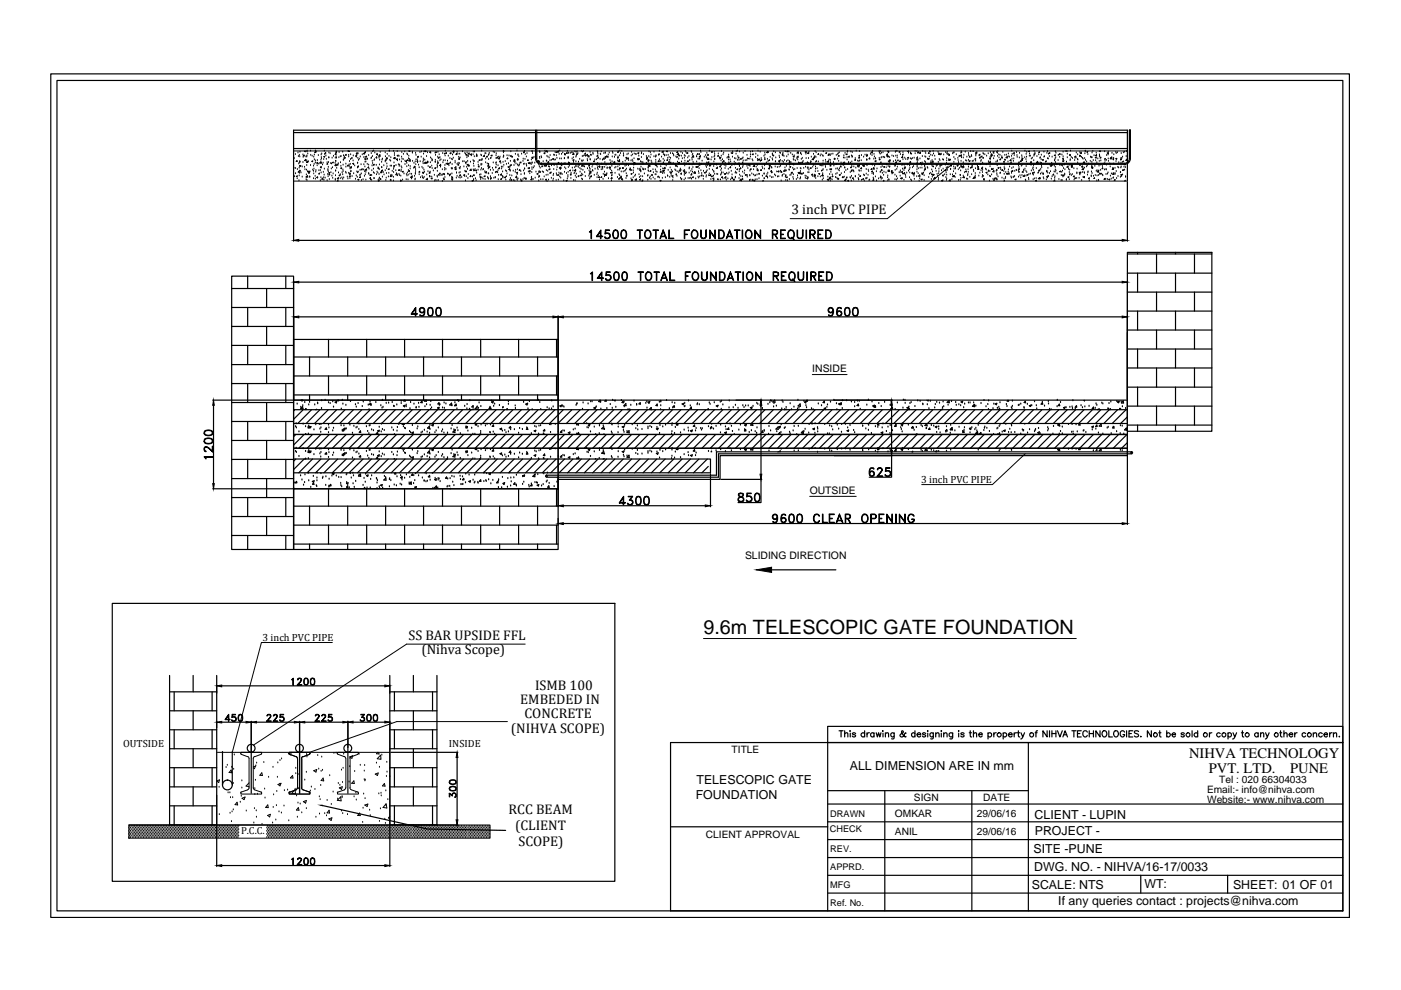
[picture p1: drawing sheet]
<svg xmlns="http://www.w3.org/2000/svg" width="297mm" height="210mm" viewBox="0 0 297 210" stroke-linecap="round" stroke-linejoin="round" font-family="sans-serif">
<defs><g id="words">
<text font-size="4.2" x="149.2" y="134.5">9.6m TELESCOPIC GATE FOUNDATION</text>
<g font-size="3.1">
<text x="252.1" y="160.6">NIHVA TECHNOLOGY</text>
<text x="256.3" y="163.8">PVT. LTD.</text>
<text x="273.5" y="163.8">PUNE</text>
</g>
<g font-size="3">
<text x="167.8" y="45.3">3 inch PVC PIPE</text>
<text x="86.6" y="135.7">SS BAR UPSIDE FFL</text>
<text x="89.3" y="138.7">(Nihva Scope)</text>
<text x="110.3" y="149.3">EMBEDED IN</text>
<text x="113.5" y="146.3">ISMB 100</text>
<text x="108.3" y="155.4">(NIHVA SCOPE)</text>
<text x="111.2" y="152.3">CONCRETE</text>
<text x="107.8" y="172.6">RCC BEAM</text>
<text x="109.2" y="176">(CLIENT</text>
<text x="109.9" y="179.4">SCOPE)</text>
</g>
<g font-size="2.6">
<text x="147.7" y="166.3">TELESCOPIC GATE</text>
<text x="180.2" y="163.3">ALL DIMENSION ARE IN mm</text>
<text x="147.5" y="169.5">FOUNDATION</text>
<text x="219.3" y="173.6">CLIENT - LUPIN</text>
<text x="219.4" y="177">PROJECT -</text>
<text x="219.1" y="180.8">SITE -PUNE</text>
<text x="219.3" y="184.6">DWG. NO. - NIHVA/16-17/0033</text>
<text x="218.8" y="188.4">SCALE: NTS</text>
<text x="224.4" y="191.9">If any queries contact : projects@nihva.com</text>
<text x="242.6" y="188.3">WT:</text>
<text x="261.4" y="188.4">SHEET: 01 OF 01</text>
</g>
<g font-size="2.2">
<text x="172.2" y="79">INSIDE</text>
<text x="171.7" y="104.8">OUTSIDE</text>
<text x="195.3" y="102.4">3 inch PVC PIPE</text>
<text x="158" y="118.5">SLIDING DIRECTION</text>
<text x="55.7" y="135.8">3 inch PVC PIPE</text>
<text x="26.1" y="158.4">OUTSIDE</text>
<text x="95.2" y="158.4">INSIDE</text>
<text x="155.1" y="159.7">TITLE</text>
<text x="258.5" y="166">Tel : 020 66304033</text>
<text x="189.8" y="173.3">OMKAR</text>
<text x="193.8" y="169.9">SIGN</text>
<text x="207.1" y="173.3">29/06/16</text>
<text x="208.5" y="169.8">DATE</text>
<text x="255.9" y="168.1">Email:- info@nihva.com</text>
<text x="255.9" y="170.2">Website:- www.nihva.com</text>
<text x="51.1" y="176.9">P.C.C.</text>
<text x="149.7" y="177.8">CLIENT APPROVAL</text>
<text x="189.8" y="177">ANIL</text>
<text x="207.1" y="177">29/06/16</text>
</g>
<g font-size="1.9">
<text x="176" y="173.1">DRAWN</text>
<text x="176" y="176.5">CHECK</text>
<text x="176" y="180.7">REV.</text>
<text x="176" y="184.5">APPRD.</text>
<text x="176" y="188.3">MFG</text>
<text x="176" y="192.1">Ref. No.</text>
</g>
</g></defs>
<!-- layer: 0 -->
<g fill="none" stroke="#000" stroke-width=".25">
<path d="M10.8 15.7h275.3v178.8h-275.3zM12.1 17.1h272.6v176h-272.6zM62.2 31.5h176.8M62.2 28.1h176.8M113.6 27.6v6a1.25 1.25 0 0 0 1.2 1.2h123.6a1.25 1.25 0 0 0 1.3-1.2v-6M113.8 27.6v6M239 38.4v-10.8h-176.8v23.5M239 38.6v12.5M239.5 27.6h.2M239.7 27.6h-.2v6a1.04 1.04 0 0 1-1.1 1h-123.6a1.04 1.04 0 0 1-1-1M49.1 58.5h13.1v58h-13.1zM52.5 58.5v2.7"/>
<path d="M60.6 58.5v2.7M62.2 59.6v25.2h-17.1M63.3 51h174.6M63.3 59.8h174.6M125 49.1l.4-.3v1.8l-.1-1.7zM125.2 58l.4-.3v1.8l-.1-1.7zM126.5 50.1l1.3 .1h-1.3l.9-1.4v1.8l-.1-1.5-.8 1.1M126.7 58.9l1.2 .1h-1.3l1-1.3v1.8l-.1-1.6-.8 1.1M128.3 50.3l.2 .2M128.5 59.2l.2 .2M129 49.5a.55 .55 0 0 1 .3 .5 .55 .55 0 0 1-.3 .5M129.1 58.3a.58 .58 0 0 1 .4 .6 .58 .58 0 0 1-.4 .5"/>
<path d="M129.3 49.8a.72 .72 0 0 0-1-.2l.1-.8h.8l-.7 .1-.1 .6a.63 .63 0 0 1 .9 .1 .63 .63 0 0 1-.2 .9 .63 .63 0 0 1-.9-.3h.1a.57 .57 0 0 0 .5 .3 .57 .57 0 0 0 .5-.3M129.5 58.7a.72 .72 0 0 0-1-.3v-.7h.9h-.8l-.1 .6a.65 .65 0 0 1 1 .2 .65 .65 0 0 1-.2 .9 .65 .65 0 0 1-.9-.3h.1a.54 .54 0 0 0 .5 .3 .54 .54 0 0 0 .5-.4M130.2 48.9l.4-.1a1.06 1.06 0 0 1 0 1.8h-.2a1.1 1.1 0 0 1-.2-1.7zM130.2 50.4h.7M130.2 48.9h.7M130.3 48.9a1.45 1.45 0 0 0 0 1.6M130.4 57.7a.58 .58 0 0 1 .8 .3 .95 .95 0 0 1-.6 1.5 1.19 1.19 0 0 1-.2-1.8zM130.4 59.3l.2 .1 .4-.1M130.4 57.8h.6M130.4 57.7a1.43 1.43 0 0 0 0 1.7M130.8 48.9a1.45 1.45 0 0 1 0 1.6M131 57.7a1.43 1.43 0 0 1 0 1.7"/>
<path d="M131.9 48.9a.59 .59 0 0 1 .9 .2 .9 .9 0 0 1-.6 1.5 .94 .94 0 0 1-.5-1.5zM131.9 50.4h.7M131.9 48.9h.7M132 48.9a1.45 1.45 0 0 0 0 1.6M132.1 57.7a.58 .58 0 0 1 .8 .3 .95 .95 0 0 1-.6 1.5 1.19 1.19 0 0 1-.2-1.8zM132.1 59.3l.2 .1 .5-.1M132.1 57.8h.7M132.2 57.7a1.43 1.43 0 0 0 0 1.7M132.5 48.9a1.45 1.45 0 0 1 0 1.6M132.7 57.7a1.43 1.43 0 0 1 0 1.7M135.1 48.8l1.1 .1zM135.3 57.7h1.1z"/>
<path d="M135.6 48.9v1.7l.1-1.7M135.8 57.7v1.8l.1-1.8M137 48.9a.88 .88 0 0 1 1 .4 .88 .88 0 0 1-.1 1 .66 .66 0 0 1-.8 .3 .66 .66 0 0 1-.4-.7v-.4zM137 48.9h.3a.84 .84 0 0 1 .7 .8 .84 .84 0 0 1-.7 .8 .97 .97 0 0 1-.3-1.6zM137 57.9a.66 .66 0 0 1 .8-.2 .66 .66 0 0 1 .4 .6v.5a.68 .68 0 0 1-.7 .7 .68 .68 0 0 1-.7-.7zM137.2 57.8a.61 .61 0 0 1 .9 .5 .82 .82 0 0 1-.7 1.1 .98 .98 0 0 1-.2-1.6zM138.4 48.8l1.2 .1zM138.7 57.7h1.1zM139 48.9v1.7l.1-1.7M139.2 57.7v1.8v-1.8M140.1 50.2h1.1M140.2 50.1h.9"/>
<path d="M140.3 59h1M140.3 58.9h.9M140.6 48.8l.7 1.8-.7-1.5-.7 1.5zM140.8 57.7l.7 1.8-.7-1.6-.7 1.6zM141.8 48.8l.1 1.7 .9 .1h-1zM142 57.7l.1 1.7 1 .1h-1.1zM145.1 48.8h1l-.9 .1v1.7zM145.2 49.7h.5h-.5M145.3 57.7h1h-.9v1.8zM145.4 58.5h.5l-.5 .1M146.9 48.9a.91 .91 0 0 1 1.1 .6 .91 .91 0 0 1-.6 1.1 .95 .95 0 0 1-.9-.7 .95 .95 0 0 1 .4-1zM146.9 48.9a.77 .77 0 0 1 1 .8 .77 .77 0 0 1-1 .7 1.13 1.13 0 0 1 0-1.5z"/>
<path d="M146.9 57.9a.83 .83 0 0 1 1.2 .1 .83 .83 0 0 1-.1 1.2 .67 .67 0 0 1-.8 .3 .67 .67 0 0 1-.5-.7zM147.1 57.8a.64 .64 0 0 1 1 .5 .82 .82 0 0 1-.7 1.1 .96 .96 0 0 1-.3-1.6zM148.6 48.8v1.3a.52 .52 0 0 0 .6 .4 .52 .52 0 0 0 .5-.4v-1.3v1.3a.6 .6 0 0 1-.5 .5 .6 .6 0 0 1-.6-.5zM148.7 57.7l.1 1.2a.53 .53 0 0 0 .5 .5 .53 .53 0 0 0 .6-.5v-1.2l.1 1.2a.62 .62 0 0 1-.7 .6 .62 .62 0 0 1-.6-.6zM150.5 48.8l1.1 1.5 .1-1.5v1.8l-1.1-1.5-.1 1.5zM150.6 57.7l1.2 1.5 .1-1.5v1.8l-1.2-1.6-.1 1.6zM152.4 48.8h.6a.98 .98 0 0 1 .6 .9 .98 .98 0 0 1-.6 .9h-.6zM152.5 48.9a.85 .85 0 0 1 1 .8 .85 .85 0 0 1-1 .8zM152.5 57.7h.6a.98 .98 0 0 1 .7 .9 .98 .98 0 0 1-.7 .9h-.6zM152.6 57.7a.85 .85 0 0 1 1.1 .9 .85 .85 0 0 1-1.1 .8zM154.1 50.2h1.1M154.3 50.1h.8"/>
<path d="M154.4 59h1M154.4 58.9h.9M154.7 48.8l.7 1.8-.7-1.5-.7 1.5zM154.9 57.7l.6 1.8-.6-1.6-.7 1.6zM155.7 48.8l1.2 .1zM155.9 57.7h1.1zM156.2 48.9v1.7l.1-1.7M156.4 57.7v1.8l.1-1.8M157.4 48.8l.1 1.8zM157.5 57.7l.1 1.8zM158.4 48.9a.89 .89 0 0 1 1 .3 .89 .89 0 0 1-.1 1.1 .83 .83 0 0 1-1.2-.1 .83 .83 0 0 1 .1-1.1zM158.4 48.9a.64 .64 0 0 1 1 .6 .76 .76 0 0 1-.8 1 .97 .97 0 0 1-.2-1.6z"/>
<path d="M158.4 57.9a.66 .66 0 0 1 .8-.2 .66 .66 0 0 1 .4 .6v.5a.68 .68 0 0 1-.7 .7 .68 .68 0 0 1-.6-.7zM158.6 57.8a.61 .61 0 0 1 .9 .5 .82 .82 0 0 1-.7 1.1 .98 .98 0 0 1-.2-1.6zM160 48.8l1.2 1.5 .1-1.5v1.8l-1.2-1.5-.1 1.5zM160.2 57.7l1.1 1.5 .1-1.5v1.8l-1.1-1.6-.1 1.6zM163.8 49.7l.9-.1a.44 .44 0 0 0-.3-.7h-.6v1.7v-1.8h.6a.49 .49 0 0 1 .5 .5 .49 .49 0 0 1-.5 .4h-.6M164 58.5l.9-.1v-.6l-.9-.1-.1 1.8v-1.8h.7l.4 .1 .1 .5-.2 .2-.9 .1M164.3 49.7l.6 .9-.5-.9M164.4 58.6l.7 .9-.6-.9M165.5 48.8h1l-.9 .1v1.6l.9 .1h-1zM165.6 49.7h.5h-.5M165.7 57.7h1h-1v1.7l1 .1h-1zM165.7 58.5h.6l-.6 .1"/>
<path d="M167.4 48.9a.89 .89 0 0 1 1 .3 .89 .89 0 0 1-.2 1.1 .83 .83 0 0 1-1.1-.1 .83 .83 0 0 1 .1-1.1zM167.4 48.9a.64 .64 0 0 1 .9 .6 .76 .76 0 0 1-.6 1 .95 .95 0 0 1-.3-1.6zM167.4 57.9a.66 .66 0 0 1 .8-.2 .66 .66 0 0 1 .4 .6v.5a.68 .68 0 0 1-.7 .7 .68 .68 0 0 1-.7-.7zM167.6 57.8a.61 .61 0 0 1 .9 .5 .82 .82 0 0 1-.7 1.1 .98 .98 0 0 1-.2-1.6zM167.8 50.3l.5 .5zM168 59.2l.5 .4zM169 48.8l.1 1.3a.54 .54 0 0 0 .5 .4 .54 .54 0 0 0 .6-.4v-1.3v1.3a.62 .62 0 0 1-.6 .5 .62 .62 0 0 1-.6-.5zM169.2 57.7h.1v1.2a.51 .51 0 0 0 .5 .5 .51 .51 0 0 0 .5-.5v-1.2l.1 1.2a.62 .62 0 0 1-.6 .6 .62 .62 0 0 1-.6-.6zM170.9 48.8l.1 1.8zM171.1 57.7l.1 1.8zM171.8 49.7l.8-.1a.44 .44 0 0 0-.2-.7h-.6l-.1 1.7v-1.8h.7a.49 .49 0 0 1 .4 .5 .49 .49 0 0 1-.4 .4h-.6M172 58.5l.8-.1v-.6l-.8-.1-.1 1.8v-1.8h.7a.47 .47 0 0 1 .4 .4 .47 .47 0 0 1-.4 .5h-.6"/>
<path d="M172.2 49.7l.6 .9-.5-.9M172.4 58.6l.6 .9-.5-.9M173.4 48.8h1.1l-1 .1v1.6l1 .1h-1.1zM173.5 49.7h.5h-.5M173.6 57.7h1h-.9v1.7l.9 .1h-1zM173.7 58.5h.5l-.5 .1M175.1 48.8h.6a.98 .98 0 0 1 .6 .9 .98 .98 0 0 1-.6 .9h-.6zM175.1 48.9a.85 .85 0 0 1 1.1 .8 .85 .85 0 0 1-1.1 .8zM175.2 57.7h.6a.96 .96 0 0 1 .7 .9 .96 .96 0 0 1-.7 .9h-.6zM175.3 57.7a.86 .86 0 0 1 1.1 .9 .86 .86 0 0 1-1.1 .8zM239 53.5h17.9v37.9h-17.9zM239 59.6v51.6"/>
<path d="M239 53.8h17.9M239 57.9h17.9M241.2 53.5v.3M241.2 57.9v4M245.2 53.8v4.1M249.2 53.5v.3M249.2 57.9v4M253.3 53.8v4.1M49.1 61.2h13.1M49.1 65.2h13.1M49.1 69.2h13.1M49.1 73.2h13.1"/>
<path d="M49.1 77.3h13.1M52.5 65.2v4M52.5 73.2v4.1M56.5 61.2v4M56.5 69.2v4M56.5 77.3v4M60.6 65.2v4M60.6 73.2v4.1M62.2 72h56.1v12.8h-56.1zM62.2 75.7h56.1M62.2 79.7h56.1M63.3 67.2h53.9"/>
<path d="M65.6 75.7v4M69.7 72v3.7M69.7 79.7v4M73.7 75.7v4M77.7 72v3.7M77.7 79.7v4M81.8 75.7v4M85.8 72v3.7M85.8 79.7v4M87.3 66.5l1.2 .1h-1.3l1-1.4v1.8l-.1-1.6-.8 1.2M89 65.9a.52 .52 0 0 0 .5 .4 .52 .52 0 0 0 .5-.4M89 65.6a.52 .52 0 0 1 .5-.3 .52 .52 0 0 1 .5 .3"/>
<path d="M89.1 66.8h.7M89.3 65.3a.52 .52 0 0 0-.3 .5 .52 .52 0 0 0 .3 .5M89.6 65.3a1.06 1.06 0 0 1 .1 1.6M89.8 75.7v4M90 66.1a.58 .58 0 0 1-.9 .1 .58 .58 0 0 1 0-.9 .58 .58 0 0 1 .9 .1 1.67 1.67 0 0 1-.2 1.5 .56 .56 0 0 1-.8-.1l.2 .1M90 65.8l-.1 .3-.3 .2M90.9 65.3a.58 .58 0 0 1 .9 .2 1.19 1.19 0 0 1-.5 1.5h-.1a1.17 1.17 0 0 1-.3-1.7zM90.9 66.8h.7M90.9 65.4h.7M91 65.3a1.45 1.45 0 0 0 0 1.6M91.5 65.3a1.45 1.45 0 0 1 0 1.6M92.6 65.3a.58 .58 0 0 1 .9 .2 1.19 1.19 0 0 1-.4 1.5h-.2a1.17 1.17 0 0 1-.3-1.7z"/>
<path d="M92.6 66.8h.7M92.6 65.4h.7M92.7 65.3a1.45 1.45 0 0 0 0 1.6M93.2 65.3a1.45 1.45 0 0 1 0 1.6M93.8 72v3.7M93.8 79.7v4M97.8 75.7v4M101.9 72v3.7M101.9 79.7v4M105.9 75.7v4M110 72v3.7M110 79.7v4"/>
<path d="M114 75.7v4M118 72v3.7M118 79.7v4M118.3 67v40.4M119.4 67.2h118.5M175.7 65.9l.4 .4 .3-.1 .2-.3M175.7 65.6l.4-.3 .3 .1 .2 .2M175.7 66.8h.7M176 65.3a.52 .52 0 0 0-.3 .5 .52 .52 0 0 0 .3 .5M176.2 65.3a1.14 1.14 0 0 1 .1 1.6M176.6 66.1a.56 .56 0 0 1-.8 .1 .56 .56 0 0 1 0-.9 .56 .56 0 0 1 .8 .1 .89 .89 0 0 1 .1 1.1 .89 .89 0 0 1-1 .4v-.1l.1 .1M176.6 65.8l-.4 .5"/>
<path d="M177.5 66.6l.4 .3 .3-.1 .2-.2M177.5 66.3l.4-.3 .3 .1 .2 .2M177.6 65.4h.7M177.7 65.3a1.3 1.3 0 0 0 .1 1.6M177.8 66l-.3 .4M178.1 66l.3 .4-.1 .4-.2 .1M178.2 65.3l.2 .1a.52 .52 0 0 0-.8-.1 1.05 1.05 0 0 0 .4 1.7 .55 .55 0 0 0 .4-.8 .55 .55 0 0 0-.9 0M179.3 65.3a.58 .58 0 0 1 .8 .2 1.19 1.19 0 0 1-.4 1.5h-.2a1.17 1.17 0 0 1-.2-1.7zM179.3 66.8h.7M179.3 65.4h.7M179.4 65.3a1.45 1.45 0 0 0 0 1.6M179.9 65.3a1.45 1.45 0 0 1 0 1.6"/>
<path d="M181 65.3a.61 .61 0 0 1 .9 .2 1.19 1.19 0 0 1-.4 1.5h-.2a.96 .96 0 0 1-.5-1.5zM181 66.8h.7M181 65.4h.7M181.1 65.3a1.45 1.45 0 0 0 0 1.6M181.6 65.3a1.45 1.45 0 0 1 0 1.6M239 61.9h17.9M239 66h17.9M239 70h17.9M239 74h17.9M239 78h17.9M241.2 66v4M241.2 74v4"/>
<path d="M245.2 61.9v4.1M245.2 70v4M245.2 78v4.1M249.2 66v4M249.2 74v4M253.3 61.9v4.1M253.3 70v4M253.3 78v4.1M43.3 96.9h1.8h-1.7l.2 .4zM43.4 93.1a1.43 1.43 0 0 1 1.6 0 .61 .61 0 0 1-.2 .9 .92 .92 0 0 1-1.5-.6zM43.4 93.8a1.43 1.43 0 0 0 1.6 0M43.4 93.2a1.43 1.43 0 0 1 1.6 0"/>
<path d="M43.4 91.4a1.17 1.17 0 0 1 1.7 .3v.2a1.06 1.06 0 0 1-1.8 0zM43.4 92a1.43 1.43 0 0 0 1.6 0M43.4 91.5a1.43 1.43 0 0 1 1.6 0M43.4 93.1v.8M43.4 91.4v.7M44.9 93.1v.8M44.9 91.4v.7M45 95.8l.1-1.2v1.2l-.8-.8a.61 .61 0 0 0-.9-.1v.5l.3 .4-.3-.1-.1-.3 .1-.6a.61 .61 0 0 1 .9 .2l.8 .8M45.3 85.9v16.6M49.1 81.3h13.1M49.1 85.3h13.1M49.1 89.4h13.1"/>
<path d="M49.1 93.4h13.1M49.1 97.4h13.1M52.5 81.3v4M52.5 89.4v4M52.5 97.4v4.1M56.5 85.3v4.1M56.5 93.4v4M60.6 81.3v4M60.6 89.4v4M60.6 97.4v4.1M62.2 97.3h88.4v2.9h-88.4M62.2 86.9h176.8"/>
<path d="M62.2 92.1h176.8M62.2 89.8h176.8M62.2 95h176.8M62.2 83.7h56.1M62.5 86.9l-.3 .2M62.7 90.5h.1M62.7 95.7h.1M62.7 97.3l-.5 .5M62.7 92.1l-.5 .5M62.8 89.8h.1M62.8 95h.1M62.8 90.7h.1"/>
<path d="M62.8 95.9h.1M63 85.7h.1M63.4 91.6h.1M63.4 96.8h.1M63.8 86.4h.1M64 84.8l-.2 .1 .3 .1v-.2M64.2 86h.1M64.2 86.7l-.4-.1 .3-.4 .1 .5M64.3 89.9h.1M64.3 95.1h.1M64.3 86.9l-2.1 2M64.5 97.3l-2.3 2.3"/>
<path d="M64.5 92.1l-2.3 2.3M64.6 85.3h.1M64.7 86.9l.2-.3v.3M64.7 92.1l.1-.2v.2M64.7 97.3l.1-.1v.1M64.8 90.5h.1M64.8 95.7h.1M65.3 90.6h.1M65.3 95.8h.1M65.4 92h.1M65.4 97.2h.1M65.5 85.9h.1"/>
<path d="M65.5 90.3h.1M65.5 95.5h.1M65.6 90.6l.3-.2-.1 .3zM65.6 90.4v.3h-.3zM65.6 95.6v.4l-.3-.1zM65.6 85.3h.1M65.6 83.7v1.1M65.8 95.9l-.2-.1 .3-.2-.1 .4M66.1 86.9l-3 2.9M66.3 97.3l-3 2.9M66.3 92.1l-3 2.9M66.6 91.1h.1"/>
<path d="M66.6 96.4h.1M66.7 85.9h.1M66.9 86.9h.3M66.9 90h.1M66.9 95.3h.1M67.3 85.5h.1M67.4 85.6h.1M67.7 90h.1M67.7 95.2h.1M67.8 91h.1M67.8 96.2h.1M67.8 86.9l-2.9 2.9"/>
<path d="M68 91.7h.1M68 96.9h.1M68 90h.1M68 90.7h.1M68 95.2h.1M68 95.9h.1M68 97.3l-2.9 2.9M68 92.1l-2.9 2.9M68.2 86.6h.1M68.2 85h.1M68.9 84.9h.1M69.2 90.7l.1 .4-.4-.1z"/>
<path d="M69.2 96l.1 .3h-.4zM69.6 86.9l-2.9 2.9M69.7 85.4h.1M69.7 90.1h.1M69.7 91.7h.1M69.7 97h.1M69.7 95.4h.1M69.7 90.7h.1M69.7 96h.1M69.8 97.3l-2.9 2.9M69.8 92.1l-2.9 2.9M70 85.6h.1"/>
<path d="M70.5 85.2h.1M70.5 91.4h.1M70.5 96.6h.1M70.7 86.3h.1M70.7 90.8h.1M70.7 96.1h.1M71 85.3l.4-.2-.1 .3zM71.4 86.9l-2.9 2.9M71.6 92.1l-2.9 2.9M71.6 97.3l-2.9 2.9M71.6 85h.1M71.8 85h.1"/>
<path d="M72.3 90.3h.1M72.3 95.5h.1M72.4 86.7h.1M72.6 84.9h.1M72.6 91.2h.1M72.6 96.5h.1M72.7 85.7h.1M72.8 91.1l.1 .3h-.3zM72.8 91l.4-.2-.1 .3zM72.8 96.3l.1 .3h-.3zM72.8 96.2l.4-.1-.1 .3zM72.9 90.3h.1"/>
<path d="M72.9 95.5h.1M73.1 91h.1M73.1 96.2h.1M73.2 86.9l-3 2.9M73.3 85.9h.1M73.4 90.9h.1M73.4 96.1h.1M73.4 92.1l-2.9 2.9M73.4 97.3l-2.9 2.9M73.7 83.7v1.1M74.2 90.1h.1M74.2 95.4h.1"/>
<path d="M74.3 85.1h.1M74.7 91.9h.1M74.7 97.1h.1M74.9 86.9l-2.9 2.9M75 90.4h.1M75 95.6h.1M75.2 92.1l-3 2.9M75.2 97.3l-3 2.9M75.4 85.8h.1M75.5 90.7h.1M75.5 96h.1M75.5 86.3h.1"/>
<path d="M75.7 90.6h.1M75.7 95.8h.1M75.9 85.6h.1M76.1 91.1h.1M76.1 89.9h.1M76.1 95.1h.1M76.1 96.3h.1M76.2 96.9l.2-.3 .1 .3zM76.4 91.4l.1 .3h-.3zM76.7 86.9l-2.9 2.9M76.8 86.2h.1M77 92.1l-3 2.9"/>
<path d="M77 97.3l-3 2.9M77 85.2h.1M77.7 90.5h.1M77.7 95.7h.1M77.9 91.5h.1M77.9 96.7h.1M78.1 85.9h.1M78.2 91.9h.1M78.2 97.2h.1M78.2 86.9h.1M78.3 90.3h.1M78.3 95.5h.1"/>
<path d="M78.3 85.7l.3-.1-.1 .3zM78.5 85.3h.1M78.5 90.2h.1M78.5 95.5h.1M78.5 86.9l-2.9 2.9M78.7 85.9h.1M78.8 92.1l-3 2.9M78.8 97.3l-3 2.9M78.8 91.1h.1M78.8 96.4h.1M79.2 91.3h.1M79.2 96.5h.1"/>
<path d="M79.7 85.3h.1M80 91.7l.1 .3-.3-.1zM80 96.9l.1 .3h-.3zM80.1 91.4l.3-.2-.1 .3zM80.3 86.9l-2.9 2.9M80.3 96.7l-.2-.1 .3-.2-.1 .4M80.4 90.6h.1M80.4 95.8h.1M80.5 92.1l-2.9 2.9M80.5 97.3l-2.9 2.9M80.7 86h.1M80.8 91.6h.1"/>
<path d="M80.8 96.8h.1M80.9 89.9h.1M80.9 95.1h.1M81 86.5h.1M81.1 84.9h.1M81.1 91.1h.1M81.1 96.3h.1M81.2 86.4h.1M81.5 91.3h.1M81.5 96.5h.1M81.8 83.7v1.1M81.9 85.5h.1"/>
<path d="M82.1 86.9l-3 2.9M82.3 97.3l-2.9 2.9M82.3 92.1l-2.9 2.9M82.4 85.5h.1M83.1 90.7h.1M83.1 95.9h.1M83.2 85.3h.1M83.4 91.2h.1M83.4 96.4h.1M83.5 86.1h.1M83.5 92.1l.1-.1 .1 .1M83.5 97.3h.2"/>
<path d="M83.6 86.2h.1M83.8 86.9l-2.9 2.9M84.1 97.3l-2.9 2.9M84.1 92.1l-2.9 2.9M84.1 85.9h.1M84.2 91.4h.1M84.2 96.6h.1M84.3 90.6h.1M84.3 95.8h.1M84.4 89.8l.2 .1v-.1M84.4 95h.2M85.1 85.1h.1"/>
<path d="M85.1 85.6h.1M85.4 89.8l-.1 .2h.4v-.2M85.4 95l-.1 .2 .4 .1v-.3M85.5 90.5h.1M85.5 95.7h.1M85.6 86.9l-2.9 2.9M85.7 84.8l-.1 .2h.3v-.2M85.8 90.8h.1M85.8 96.1h.1M85.8 86.2l-.3-.1 .4-.2-.1 .4M85.9 97.3l-3 2.9M85.9 92.1l-3 2.9"/>
<path d="M86 90.9h.1M86 96.1h.1M86.1 85.9h.1M86.1 86.2h.1M86.8 91.5h.1M86.8 96.7h.1M86.9 86.7h.1M87.1 85.3h.1M87.1 91.7h.1M87.1 96.9h.1M87.3 91.8l.3-.2v.3zM87.3 97l.3-.1v.3z"/>
<path d="M87.4 90.2h.1M87.4 95.4h.1M87.4 86.9l-2.9 2.9M87.6 97.3l-2.9 2.9M87.6 92.1l-2.9 2.9M87.8 85.7h.1M88.2 86.5h.1M88.3 86.4h.1M88.4 90.9h.1M88.4 96.2h.1M88.6 90.5h.1M88.6 95.8h.1"/>
<path d="M88.7 85.5h.1M88.8 86.4h.1M89.2 86.9l-3 2.9M89.3 91.8h.1M89.3 97h.1M89.4 97.3l-2.9 2.9M89.4 92.1l-2.9 2.9M89.5 85v.4l-.3-.1zM89.5 91.6h.1M89.5 96.9h.1M89.8 83.7v1.1M90 91.2h.1"/>
<path d="M90 96.4h.1M90.1 86.2h.1M90.1 84.8l-.1 .2 .4 .1v-.3M90.4 85.8h.1M90.6 91.6h.1M90.6 96.8h.1M90.6 90.8l.4-.4 .1 .4zM91 86.9l-3 2.9M91 95.6l.1 .5-.5-.1zM91.1 91.9h.1M91.1 97.1h.1M91.2 90.2h.1"/>
<path d="M91.2 91.1h.1M91.2 95.4h.1M91.2 96.3h.1M91.2 85.9h.1M91.2 97.3l-2.9 2.9M91.2 92.1l-2.9 2.9M91.3 86.8h.1M91.3 85.1h.1M91.5 86.5h.1M91.5 90.1l.4-.1-.1 .3zM91.9 95.2l-.4 .2 .3 .1 .1-.2M92.2 91.7h.1"/>
<path d="M92.2 96.9h.1M92.5 91.4h.1M92.5 96.6h.1M92.8 86.9l-3 2.9M92.8 86.5l.3-.1-.1 .3zM92.9 90.7h.1M92.9 95.9h.1M93 97.3l-2.9 2.9M93 92.1l-2.9 2.9M93.1 85.4v.3l-.2-.1zM93.1 85.9h.1M93.3 85.8h.1"/>
<path d="M93.7 91.5h.1M93.7 96.7h.1M93.7 89.8h.1M93.7 95.1h.1M93.8 86.5h.1M93.8 91.1h.1M93.8 96.4h.1M94.1 91.8h.1M94.1 97h.1M94.2 85.4h.1M94.2 86.6h.1M94.5 85.6h.1"/>
<path d="M94.5 86.9l-2.9 2.9M94.7 92.1h.2M94.7 97.3h.2M94.8 97.3l-3 2.9M94.8 92.1l-3 2.9M94.9 91.8h.1M94.9 97.1h.1M95.6 90.9h.1M95.6 96.2h.1M95.7 85.5l.1 .4h-.5zM95.8 86h.1M95.9 90.2h.1"/>
<path d="M95.9 95.4h.1M96 96.8l.4-.4v.5zM96.2 91.1h.1M96.2 96.4h.1M96.3 86.9l-2.9 2.9M96.4 91.2v.5l-.4-.1zM96.4 86.1h.1M96.4 85.4h.1M96.5 91.3h.1M96.5 96.5h.1M96.5 97.3l-2.9 2.9M96.5 92.1l-2.9 2.9"/>
<path d="M96.7 86h-.3l.3-.3v.3M96.9 86.7h.1M96.9 90.8h.1M96.9 96h.1M97 84.8v.1M97.1 84.9h.1M97.1 91.3h.1M97.1 96.6h.1M97.3 84.8v.2l-.3-.1M97.6 91.9h.1M97.6 97.2h.1M97.8 83.7v1.1"/>
<path d="M98.1 86.9l-2.9 2.9M98.3 97.3l-2.9 2.9M98.3 92.1l-2.9 2.9M98.5 86.1h.1M98.8 90.6l.3-.2-.1 .3zM98.8 95.8l.3-.2-.1 .3zM98.8 90.8h.1M98.8 90.5h.1M98.8 96h.1M98.8 95.8h.1M99 86.7h.1M99 85.8h.1"/>
<path d="M99.2 91.4h.1M99.2 96.6h.1M99.5 86.8h.1M99.6 86.8h.1M99.6 85h.1M99.9 86.9l-2.9 2.9M100 90.8h.1M100 96.1h.1M100 86.9l.3-.2v.2M100.1 97.3l-2.9 2.9M100.1 92.1l-2.9 2.9M100.3 92.1h.1"/>
<path d="M100.3 97.3h.1M100.3 86l-.3 .3h.3v-.3M100.7 92.1h.1M100.7 97.3h.1M101 89.8l-.2 .3h.3l-.1-.3M101 95l-.2 .3h.3l-.1-.3M101.1 86.3v.5l-.4-.1zM101.2 86.3h.1M101.4 90.5h.1M101.4 95.7h.1M101.4 86.6h.1M101.6 85.4h.1"/>
<path d="M101.7 86.9l-3 2.9M101.7 92.1h.1M101.7 97.3h.1M101.9 97.3l-3 2.9M101.9 92.1l-3 2.9M101.9 91.5h.1M101.9 91.9h.1M101.9 97.2h.1M101.9 96.7h.1M102 86.2h.1M102 90.1h.1M102 95.3h.1"/>
<path d="M102.9 90.3h.1M102.9 95.5h.1M103.3 90h.1M103.3 95.2h.1M103.4 86.9l-2.9 2.9M103.6 97.3l-2.9 2.9M103.6 92.1l-2.9 2.9M103.9 91.7h.1M103.9 96.9h.1M103.9 86.4h.1M103.9 91.8h.1M103.9 97h.1"/>
<path d="M104 90.1h.1M104 95.3h.1M104 86.6h-.3l.2-.3 .1 .4M104.1 86.7h.1M104.2 85h.1M104.2 85.3l.4-.2-.1 .3zM104.6 91.6h.1M104.6 96.9h.1M104.6 90.1l.1 .3h-.3zM104.6 95.3l.1 .3h-.3zM104.7 86.1h.1M104.9 85.7h.1"/>
<path d="M104.9 92.1h.1M104.9 97.3h.1M105.2 86.9l-2.9 2.9M105.4 97.3l-2.9 2.9M105.4 92.1l-2.9 2.9M105.9 86h.1M105.9 83.7v1.1M106 90.9l.4-.1-.1 .3zM106 96.2l.4-.1-.1 .3zM106.5 91.4h.1M106.5 96.6h.1M106.6 86.5h.1"/>
<path d="M106.7 86.4h.1M107 86.9l-2.9 2.9M107 91.3h.1M107 96.5h.1M107.2 92.1l-2.9 2.9M107.2 97.3l-2.9 2.9M107.3 91.7h.1M107.3 96.9h.1M107.5 86.6l-.2 .3M107.5 86.7l.1 .2M107.8 85.2h.1M107.8 85.7h.1"/>
<path d="M107.8 91.6h.1M107.8 96.8h.1M108.2 90.4l.1 .3h-.3zM108.2 95.6l.1 .4-.3-.1zM108.3 91.1h.1M108.3 96.3h.1M108.8 86.9l-3 2.9M109 92.1l-2.9 2.9M109 97.3l-2.9 2.9M109.1 91.1h.1M109.1 96.3h.1M109.2 86.1h.1"/>
<path d="M109.3 86.6h.1M110 91.9h.1M110 97.1h.1M110.2 90.8h.1M110.2 96.1h.1M110.5 86.9l-2.9 2.9M110.8 91.1h.1M110.8 96.3h.1M110.8 92.1l-3 2.9M110.8 97.3l-3 2.9M111 85.3h.1M111.7 90.7h.1"/>
<path d="M111.7 95.9h.1M111.8 85.5l-.3 .2 .2 .2 .1-.3M111.8 90.7l.1 .4-.3-.1zM111.8 96l.1 .3h-.3zM111.9 85.7h.1M111.9 86.7h.1M112.2 85.1h.1M112.3 86.9l-2.9 2.9M112.6 92.1l-3 2.9M112.6 97.3l-3 2.9M112.7 91.9h.1M112.7 97.2h.1"/>
<path d="M112.8 86.9h.1M113.3 91.4l.3-.2-.1 .3zM113.3 96.6l.3-.2-.1 .3zM113.4 90.4h.1M113.4 95.6h.1M113.7 90.6h.1M113.7 95.8h.1M114 83.7v1.1M114.1 86.9l-2.9 2.9M114.1 84.9h.1M114.2 92h.1M114.2 97.3h.1"/>
<path d="M114.3 90.3h.1M114.3 95.6h.1M114.4 92.1l-3 2.9M114.4 97.3l-3 2.9M114.4 85.3h.1M114.6 90.3h.1M114.6 95.5h.1M114.7 86.8h.1M115.2 92h.1M115.2 97.2h.1M115.3 92.1h.1M115.3 97.3h.1"/>
<path d="M115.5 91.1v.3h-.3zM115.5 96.3v.3h-.3zM115.9 86.9l-2.9 2.9M116 86.4h.1M116.1 92.1l-2.9 2.9M116.1 97.3l-2.9 2.9M116.4 86.7h.1M116.5 90h.1M116.5 95.3h.1M116.6 90h.1M116.6 95.3h.1M116.7 91.7h.1"/>
<path d="M116.7 96.9h.1M116.8 90h.1M116.8 95.3h.1M116.9 86.7h.1M117 85h.1M117.3 86.3h.1M117.6 89.8h.1M117.6 95h.1M117.7 86.9l-3 2.9M117.9 97.3l-2.9 2.9M117.9 92.1l-2.9 2.9M118.4 91.6h.1"/>
<path d="M118.4 96.8h.1M118.7 86.1l.4-.2-.2 .3zM119.1 91.4v.3h-.3zM119.1 96.6v.3h-.3zM119.2 86h.1M119.4 86.2h.1M119.4 91.4h.1M119.4 96.6h.1M119.4 86.9l-2.9 2.9M119.6 86.3h.1M119.6 91.4h.1M119.6 96.6h.1"/>
<path d="M119.7 97.3l-2.9 2.9M119.7 92.1l-2.9 2.9M120.5 91.7l.3-.1-.1 .3zM120.5 97l.3-.1-.1 .3zM121.3 86.9l-3 2.9M121.5 97.3l-3 2.9M121.5 92.1l-3 2.9M121.6 91.1h.1M121.6 96.4h.1M121.9 91h.1M121.9 96.2h.1M122.1 85.9h.1"/>
<path d="M122.3 85.7h.1M122.3 92h.1M122.3 97.3h.1M122.4 85.6h.1M122.4 89.8l-.2 .2 .5 .1-.1-.3M122.4 95l-.2 .3h.5l-.1-.3M122.7 91.7v.3h-.3zM122.7 96.9v.3h-.3zM123 86.9l-2.9 2.9M123.2 97.3l-2.9 2.9M123.2 92.1l-2.9 2.9M123.5 86.8h.1"/>
<path d="M123.6 85.4h.1M124.4 89.8h.1M124.4 95.1h.1M124.5 90.7h.1M124.5 95.9h.1M124.7 85.6h.1M124.7 90.7h.1M124.7 96h.1M124.7 90.1l.4-.1-.2 .3zM124.8 86.9l-3 2.9M124.9 95.5l-.2-.2 .4-.1-.2 .3M125 97.3l-2.9 2.9"/>
<path d="M125 92.1l-2.9 2.9M125.2 91.6h.1M125.2 96.8h.1M125.2 85.2h.1M125.5 85.2h.1M126 90.6h.1M126 95.8h.1M126.2 92.1l.1-.1v.1M126.2 97.3h.1M126.3 86.3l-.4 .2 .3 .2 .1-.3M126.4 86.3h.1M126.6 86.9l-3 2.9"/>
<path d="M126.8 97.3l-2.9 2.9M126.8 92.1l-2.9 2.9M127.1 91.9h.1M127.1 97.2h.1M127.1 90.3h.1M127.1 90h.1M127.1 95.5h.1M127.1 95.2h.1M127.2 84.8l-.3 .3 .5 .1-.1-.4M127.3 85.3h.1M127.4 86.7h.1M127.6 90.9l.4-.4v.4z"/>
<path d="M127.9 92.1h.1M127.9 97.3h.1M127.9 90.3h.1M127.9 95.5h.1M128 95.7v.5l-.4-.1zM128.2 91.1h.1M128.2 96.3h.1M128.4 86.9l-3 2.9M128.4 84.8l-.2 .2h.3v-.2M128.6 97.3l-2.9 2.9M128.6 92.1l-2.9 2.9M128.7 86.6h.1"/>
<path d="M129.4 85.8h.1M129.6 91.6h.1M129.6 96.8h.1M129.7 89.9h.1M129.7 95.2h.1M129.8 90.1h.1M129.8 91.9h.1M129.8 95.3h.1M129.8 97.1h.1M129.8 86.6h.1M129.9 84.9h.1M130.1 86.9l-2.9 2.9"/>
<path d="M130.2 84.8l.2 .2 .1-.2M130.4 92.1l-3 2.9M130.4 97.3l-3 2.9M130.6 86.4h.1M131 91.7h.1M131 96.9h.1M131.1 90.6h.1M131.1 89.9h.1M131.1 95.8h.1M131.1 95.1h.1M131.8 84.9h.1M131.9 86.9l-2.9 2.9"/>
<path d="M131.9 95.8l.4-.2-.1 .3zM132.1 85l.1 .4-.3-.1zM132.1 97.3l-2.9 2.9M132.1 92.1l-2.9 2.9M132.2 91.3h.1M132.2 96.5h.1M132.2 90.7l-.3-.2 .4-.1-.1 .3M132.3 85.3h.1M132.3 91.7h.1M132.3 96.9h.1M132.3 86.2h.1M132.4 90.2h.1"/>
<path d="M132.4 95.4h.1M132.7 85.6v.4h-.4zM132.9 91.5h.1M132.9 96.7h.1M132.9 91.7l.5-.4v.5zM132.9 96.9l.5-.4v.5zM133.2 86.9h.1M133.2 86.9l.3-.2v.2M133.7 86.9l-2.9 2.9M133.7 85.9h.1M133.9 97.3l-2.9 2.9M133.9 92.1l-2.9 2.9"/>
<path d="M134 90h.1M134 95.3h.1M134.4 85h.1M134.8 90.9h.1M134.8 96.1h.1M135 85.9h.1M135 85.8h.1M135.1 90.3h.1M135.1 95.5h.1M135.2 91.1h.1M135.2 96.4h.1M135.5 86.9l-2.9 2.9"/>
<path d="M135.5 85.6l.2-.2 .1 .3zM135.7 97.3l-2.9 2.9M135.7 92.1l-2.9 2.9M136.1 91.1h.1M136.1 96.3h.1M136.9 85.5h.1M137.1 85.2h.1M137.2 86.5h.1M137.3 86.9l-3 2.9M137.4 90.6h.1M137.4 90.9h.1M137.4 95.8h.1"/>
<path d="M137.4 96.1h.1M137.4 85.3l.4-.2-.2 .3zM137.5 97.3l-3 2.9M137.5 92.1l-3 2.9M137.6 85.5h.1M137.7 86.8l.4-.4v.5zM137.8 90.4h.1M137.8 95.6h.1M138.1 90.6h.1M138.1 95.8h.1M139 86.9l-2.9 2.9M139.2 90.9l.3-.1-.1 .3z"/>
<path d="M139.2 97.3l-2.9 2.9M139.2 92.1l-2.9 2.9M139.3 90.6h.1M139.3 95.8h.1M139.3 85.7l.1 .3h-.3zM139.4 96.3l-.2-.2 .3-.1-.1 .4M139.8 85.3h.1M139.8 91.9h.1M139.8 97.1h.1M139.9 90.2h.1M139.9 95.5h.1M140.1 86.9h.1"/>
<path d="M140.1 85.2h.1M140.1 86h.1M140.1 85.1h.1M140.5 90.5h.1M140.5 95.8h.1M140.8 86.9l-2.9 2.9M141 97.3l-2.9 2.9M141 92.1l-2.9 2.9M141.1 90.1h.1M141.1 95.4h.1M141.3 84.9h.1M141.9 86.7h.1"/>
<path d="M142.4 92h.1M142.4 97.2h.1M142.5 91.5h.1M142.5 90.2h.1M142.5 96.7h.1M142.5 95.4h.1M142.5 85.4h.1M142.5 89.8h.1M142.5 95.1h.1M142.6 86.9l-2.9 2.9M142.6 86.5h.1M142.8 92.1l-2.9 2.9"/>
<path d="M142.8 97.3l-2.9 2.9M142.9 86l.1 .3h-.3zM143 91.9h.1M143 97.1h.1M143.1 85.5h.1M143.2 90.6h.1M143.2 95.8h.1M143.4 95.3l.3-.3v.3zM143.7 89.8v.3h-.3zM143.7 90h.1M143.7 95.3h.1M144.3 91.8h.1"/>
<path d="M144.3 97h.1M144.4 86.9l-3 2.9M144.6 85.6l.4-.1-.1 .3zM144.6 92.1l-2.9 2.9M144.6 97.3l-2.9 2.9M145 91.2h.1M145 96.4h.1M145.1 86.2h.1M145.2 85.5h.1M145.2 86.1h.1M145.9 90.8h.1M145.9 96h.1"/>
<path d="M146 85h.1M146 91.4h.1M146 96.6h.1M146.1 86.9l-2.9 2.9M146.4 86.1h.1M146.4 91.4l.4-.2-.1 .3zM146.4 92.1l-3 2.9M146.4 96.6l.4-.2-.1 .3zM146.4 97.3l-3 2.9M146.6 86.3v.4l-.3-.1zM147 90.4l.2-.3 .1 .3zM147.3 95.6h-.3l.2-.3 .1 .4"/>
<path d="M147.5 91.4h.1M147.5 96.6h.1M147.6 90.8h.1M147.6 96.1h.1M147.8 85.8h.1M147.9 85.6h.1M147.9 86.9l-2.9 2.9M148.2 92.1l-2.9 2.9M148.2 97.3l-2.9 2.9M148.3 85.8h.1M148.6 90.8h.1M148.7 91.2h.1"/>
<path d="M148.9 90.9h.1M149.7 86.9l-2.9 2.9M150 86.9l.2-.2v.2M150 92.1l-3 2.9M150 97.3l-3 2.9M150.2 98.9l-1.4 1.3M150.2 90.5h.1M150.2 95.7h.1M150.4 85.4h.1M150.6 85.7h.1M150.6 90.9h.1M150.8 89.8h.1"/>
<path d="M150.8 95h.1M150.8 90.4l.1 .3h-.3zM150.8 95.6v.2M150.8 95.7l.1 .1M151.3 91h.1M151.4 85.4h.1M151.5 86.9l-2.9 2.9M151.7 92.1l-2.9 2.9M151.8 90.4h.1M151.8 95.6h.1M151.9 86.1l.3-.2-.1 .3zM152.7 85.3h.1"/>
<path d="M152.8 91.8h.1M152.8 90.1h.1M152.8 95.3h.1M152.9 86.8h.1M153 85.1h.1M153.3 85.9h.1M153.3 86.9l-3 2.9M153.5 92.1l-2.9 2.9M153.6 91.7l.4-.1-.1 .3zM153.8 90.5h.1M153.8 95.8h.1M153.9 91.1h.1"/>
<path d="M154.5 90.7v.4l-.3-.1zM154.6 86.5h.1M154.6 85h.1M154.8 89.9h.1M154.8 95.1h.1M155.1 90.4h.1M155.1 95.6h.1M155.1 86.9l-3 2.9M155.3 91.5h.1M155.3 92.1l-2.9 2.9M155.5 86.4h.1M155.7 92.1h.1"/>
<path d="M155.9 85.9h.1M156.1 84.8h5.4M156.5 86.6h.1M156.6 91.2h.1M156.9 86.9l-3 2.9M157 90.1h.1M157 95.3h.1M157.1 92.1l-3 2.9M157.5 86h.1M157.7 86.4h.1M157.9 91.1h.1M157.9 95.3l.4-.1-.2 .3z"/>
<path d="M158.1 86.1h.1M158.1 91.1v.3h-.3zM158.3 90l-.4 .1 .2 .2 .2-.3M158.6 86.1h.1M158.6 86.9l-2.9 2.9M158.8 91.7h.1M158.8 92.1l-2.9 2.9M159.3 91.3h.1M159.4 86.6l-.3-.2 .3-.1v.4M159.5 89.8l-.4 .3 .5 .1v-.4M159.7 86.1h.1M160.1 91.5h.1"/>
<path d="M160.4 91.9h.1M160.4 86.9l-2.9 2.9M160.5 85.5h.1M160.5 90.7h.1M160.6 92.1l-2.9 2.9M160.7 85.7h.1M161 92.1l.3-.1-.1 .1M161.3 86.2h.1M161.3 85.9v14.6M161.6 86.6h.1M161.7 91.4l.1 .3h-.3zM162 91.4h.1"/>
<path d="M162 91.3h.1M162.2 86.9l-2.9 2.9M162.4 92.1l-3.3 3.3h.5v-.4M162.8 85.7h.1M163 92.1h.1M163 90.4h.1M163 95.6h.1M163.2 85.4h.1M163.4 85h.1M163.4 91.4h.1M163.4 84.8l.2 .2v-.2M164 86.9l-2.9 2.9"/>
<path d="M164 86.3h.1M164.1 85.6h.1M164.2 92.1l-2.9 2.9M164.2 84.8l-.4 .4 .5 .1v-.5M164.6 86.1h.1M164.7 91.5h.1M165 91h-.5l.4-.4 .1 .5M165.1 90.5l.4-.1-.1 .3zM165.2 90.8h.1M165.3 91.7l.1 .3h-.3zM165.5 95.6l-.3 .2M165.5 95.6l-.1 .2"/>
<path d="M165.6 91.7h.1M165.6 90h.1M165.6 95.3h.1M165.7 86.7h.1M165.7 86.9l-2.9 2.9M165.8 85h.1M166 92.1l-3 2.9M166 85.3h.1M166.3 90.8h.1M166.3 86.9h.1M166.3 86.9l.4-.2-.1 .2M166.5 90.7h.1"/>
<path d="M166.7 86.4h.1M167.4 91.7h.1M167.5 85.6h.1M167.5 92h.1M167.5 86.9l-2.9 2.9M167.7 92.1l-2.9 2.9M167.8 86.9h.1M168.2 91.4h.1M168.3 86.3h.1M168.4 90.4h.1M168.4 95.6h.1M168.8 92.2l.1-.2 .1 .2"/>
<path d="M169.1 86.7h.1M169.2 84.9h.1M169.3 90.4h.1M169.3 95.6h.1M169.3 86.9l-2.9 2.9M169.4 86.5h.1M169.5 92.1l-2.9 2.9M169.6 85.6l.1 .5h-.5zM170.1 91.8h.1M170.2 92h.1M170.3 91.4l.1 .5-.5-.1zM170.4 85.1h.1"/>
<path d="M170.4 91.5h.1M170.6 85.3l.3-.2-.1 .3zM170.7 91h.1M170.9 86h.1M171 86.4h.1M171.1 86.9l-2.9 2.9M171.1 84.8l-.2 .2M171.2 84.8v.2h-.3M171.3 92.1l-2.9 2.9M171.5 91.8h.1M171.5 90h.1M171.5 95.3h.1"/>
<path d="M172.1 86.7h.1M172.1 95.1h.1M172.2 89.9h.1M172.2 95.1h.1M172.4 90.9l.3-.1-.1 .3zM172.4 86.9h.1M172.8 91.9h.1M172.8 89.8h.1M172.8 95.1h.1M172.9 86.9l-3 2.9M173.1 92.1l-2.9 2.9M173.3 90.7h.1"/>
<path d="M173.3 95.9h.1M173.4 91h.1M173.4 91.6h.1M173.5 85.6h.1M174.2 86h.1M174.8 86.7h.1M174.8 85v.4l-.3-.1zM174.9 90h.1M174.9 95.2h.1M174.9 92.1l-3 2.9M175.1 86.9l-.1-.4-3.3 3.3M175.3 86.4h.1"/>
<path d="M175.4 85.9h.1M175.4 92h.1M175.8 92h.1M175.9 90.3h.1M175.9 95.5h.1M176.1 85.3h.1M176.3 90.5h.1M176.3 95.7h.1M176.4 86.9l-2.9 2.9M176.5 91.1h.1M176.7 92.1l-3 2.9M176.8 84.9h.1"/>
<path d="M176.9 84.8h12.3M176.9 96.6h12.3M177.3 85.6h.1M177.4 86.9h.1M177.5 90.1h.1M177.5 95.3h.1M177.8 91h.1M177.8 85.6l.4-.1-.1 .3zM178.2 86.9l-2.9 2.9M178.3 85.9h.1M178.4 85.4v.3h-.3zM178.4 91.7h.1"/>
<path d="M178.4 90h.1M178.4 95.2h.1M178.4 92.1l-2.9 2.9M178.6 86.6h.1M178.6 85h.1M179.3 90h.1M179.3 95.2h.1M179.5 85h.1M179.6 91.3l.3-.1-.1 .3zM179.7 90.7h.1M180 86.9l-2.9 2.9M180.2 90.2h.1"/>
<path d="M180.2 95.5h.1M180.2 92.1l-2.9 2.9M180.5 85.2h.1M181 91.3h.1M181.2 86.2h.1M181.2 85.3h.1M181.2 91.7h.1M181.8 86.9l-3 2.9M181.8 85h.1M182 85.7v.3h-.3zM182 92.1l-2.9 2.9M182.2 85.1h.1"/>
<path d="M182.4 86.8h.1M182.9 90.3h.1M182.9 95.5h.1M183.5 86.9l-2.9 2.9M183.6 90.9h.1M183.8 85.9h.1M183.8 92.1l-2.9 2.9M184 89.8h.1M184 95h.1M184.1 84.8h.1M184.1 91.2h.1M184.2 90.2h.1"/>
<path d="M184.2 95.4h.1M184.5 99.4h.7M184.6 99.3a1.29 1.29 0 0 0 .1 1.6M184.7 99.9l-.3 .5M184.8 91.9h.1M184.9 85.2h.1M185 99.9a.52 .52 0 0 1 .3 .5 .52 .52 0 0 1-.3 .5M185.1 86.1l.3-.2-.1 .3zM185.1 99.3l.2 .1a.52 .52 0 0 0-.8-.1 1.05 1.05 0 0 0 .4 1.7 .57 .57 0 0 0 .4-.8 .57 .57 0 0 0-.9-.1M185.3 86.9l-2.9 2.9M185.6 86.4h.1M185.6 92.1l-3 2.9"/>
<path d="M185.6 90.5h.1M185.6 95.7h.1M185.6 86v.3h-.3zM186 95.3l.3-.3v.3zM186.1 89.9h.1M186.1 95.1h.1M186.1 90.6h.1M186.1 95.8h.1M186.3 89.8v.3h-.3zM186.3 85.6h.1M186.8 86.2h.1M186.8 91.7l.4-.1-.1 .3z"/>
<path d="M187 90.7h.1M187.1 86.9l-2.9 2.9M187.2 89.9h.1M187.2 95.1h.1M187.3 92.1l-2.9 2.9M187.6 85.3h.1M187.9 91.5h.1M188.3 90.6h.1M188.3 95.8h.1M188.4 99.9a.58 .58 0 0 1 .4 .5 .58 .58 0 0 1-.4 .5M188.7 91.9h.1M188.7 85.9h.1"/>
<path d="M188.7 90.2h.1M188.7 95.5h.1M188.9 86.9h.1M188.9 86.9l-3 2.9M188.9 85.2h.1M189 96.6v4.6h-4.7M189 85.9v9.6M189.1 92.1l-2.9 2.9M189.2 91.3h.1M189.2 86.3v.4l-.3-.1zM189.8 86.8h.1M189.9 90.1l.1 .3h-.3z"/>
<path d="M189.9 95.3l.1 .4-.3-.1zM189.9 90h.1M189.9 95.3h.1M190 90.2h.1M190 95.4h.1M190.3 85.4h.1M190.7 86.9l-3 2.9M190.9 92.1l-2.9 2.9M191 90.7h.1M191.1 95.3l.3-.1-.1 .3zM191.1 91.1h.1M191.3 91.6h.1"/>
<path d="M191.3 89.9h.1M191.3 95.1h.1M191.3 90.3l-.2-.2 .3-.1-.1 .3M191.4 86.5h.1M191.5 84.8h.1M191.9 84.9h.1M191.9 85.5h.1M192.3 86.4l.3-.1-.1 .3zM192.5 86.9l-3 2.9M192.6 90.1h.1M192.6 95.3h.1M192.6 86.9l.2-.2v.2"/>
<path d="M192.7 92.1l-2.9 2.9M192.7 86.3h.1M192.9 85.6h.1M193.2 85.3h.1M193.4 95.8l.1-.1v.1M193.5 90.4l.1 .4-.3-.1zM193.6 90.8h.1M193.8 91.2h.1M194 86.2h.1M194.2 92.1l.2-.1v.1M194.2 86.9l-2.9 2.9M194.3 90.6h.1"/>
<path d="M194.5 92.1l-3 2.9M194.6 85h.1M195.1 85.1h.1M195.3 90.2h.1M195.3 95.5h.1M195.6 90.5h.1M195.6 95.7h.1M195.6 85.7h.1M195.7 85.8h.1M196 86.9l-2.9 2.9M196.1 90.2l.4-.4 .1 .5zM196.2 92.1l-2.9 2.9"/>
<path d="M196.4 90.9h.1M196.4 90.8h.1M196.5 84.8l.3 .2v-.2M196.6 95.5h-.5l.4-.5 .1 .5M196.6 85.8h.1M196.9 91l.2-.2 .1 .3zM196.9 86.7h.1M197.2 85.1h.1M197.5 90.2h.1M197.5 95.5h.1M197.8 86.9l-2.9 2.9M198 90.3h.1"/>
<path d="M198 95.6h.1M198 92.1l-2.9 2.9M198.2 86.5h.1M198.3 85.8h.1M198.3 90.5l.3-.1v.3zM198.4 95.8l-.1-.1 .3-.1v.2M198.6 85.3h.1M198.6 91.7h.1M199 90.5h.1M199 91h.1M199 95.7h.1M199.2 85.5h.1"/>
<path d="M199.3 91.8h.1M199.5 86.9l.4-.2-.1 .2M199.6 86.9l-2.9 2.9M199.8 92.1l-2.9 2.9M199.8 86.4h.1M200 85.2h.1M200.1 86.2h.1M200.5 91.6h.1M200.7 90.5h.1M200.7 95.7h.1M200.7 91.1l.1 .3h-.3zM200.8 85.3l.4-.4 .1 .5z"/>
<path d="M201 85.9h.1M201.4 86.9l-3 2.9M201.5 91.9h.1M201.5 91.2h.1M201.6 90.2h.1M201.6 95.4h.1M201.6 92.1l-3 2.9M201.7 86.8h.1M201.7 85.1h.1M201.7 91.1h.1M201.9 90.6v.5h-.4zM202.5 91.4h.1"/>
<path d="M202.6 85.3h.1M202.7 85.9h.1M203.1 86.9l-2.9 2.9M203.3 85.8h.1M203.3 90.6h.1M203.3 92.1l-2.9 2.9M203.7 86h.1M203.8 85.2l.3-.1-.1 .3zM204.1 91.5h.1M204.3 86.4h.1M204.4 91.4v.3h-.3zM204.4 91.2h.1"/>
<path d="M204.5 90.7h.1M204.5 85.7h.1M204.9 86.9l-2.9 2.9M205.1 92.1l-2.9 2.9M205.3 85.4h.1M205.7 85.4h.1M205.7 91.8h.1M205.7 90.9h.1M205.8 91.1l-.3-.2 .4-.1-.1 .3M206.1 90.7h.1M206.4 86.1h.1M206.4 85.4h.1"/>
<path d="M206.6 85.7l-.4 .4 .4 .1v-.4M206.7 91.1h.1M206.7 86.9l-2.9 2.9M206.9 86.1h.1M206.9 90.8h.1M206.9 92.1l-2.9 2.9M207.1 91.4h.1M207.2 91.5l.1 .4h-.4zM207.4 90.2h.1M207.4 95.4h.1M208 91.7v.3h-.3zM208 85.6h.1"/>
<path d="M208.5 86.9l-3 2.9M208.6 91.3h.1M208.6 84.9h.1M208.7 92.1l-2.9 2.9M208.7 90.8h.1M208.8 90.6h.1M209.1 86.2h.1M209.2 90.8h.1M209.4 85.8h.1M209.6 86.8h.1M209.6 85h.1M209.8 91.5h.1"/>
<path d="M210.2 86.9l-2.9 2.9M210.5 92.1l-3 2.9M210.5 86.7h.1M210.7 92.1h.1M210.7 85.7h.1M211 85.6l.3-.1v.3zM211.4 90.9h.1M211.5 86.6h.1M211.5 92.1l.1-.1v.1M211.6 90.8h.1M211.7 86.9l.2-.3 .1 .3M211.8 86.4h.1"/>
<path d="M211.8 92.1h.1M211.9 90.4h.1M211.9 95.6h.1M211.9 91.9h.1M212 85.4h.1M212 90.1h.1M212 95.3h.1M212 86.9l-2.9 2.9M212.3 92.1l-3 2.9M212.5 91.6h.1M212.8 91.3l.3-.1-.1 .3zM213.2 90h.1"/>
<path d="M213.2 95.2h.1M213.4 85.8h.1M213.5 86.2h.1M213.7 84.9l-.2 .1h.3v-.1M213.8 86.9l-2.9 2.9M213.8 91.7h.1M214.1 92.1l-3 2.9M214.1 91h.1M214.4 91.7h.1M214.4 86.4h.1M214.4 90h.1M214.4 95.3h.1"/>
<path d="M214.5 90.3h.1M214.5 95.5h.1M214.6 86.7h.1M214.6 85h.1M214.6 86.1h.1M215.2 91.7h.1M215.6 86.9l-2.9 2.9M215.8 92.1l-2.9 2.9M215.9 86h.1M216.1 85.9h.1M216.4 85.7h.1M216.4 92h.1"/>
<path d="M216.8 91.1h.1M216.9 91.4h.1M217 91.3h.1M217.1 86.4h.1M217.1 86.6h.1M217.2 89.8h.1M217.2 95h.1M217.4 86.9l-3 2.9M217.4 85v.4l-.3-.1zM217.6 92.1l-2.9 2.9M217.8 85.7h.1M217.9 91.8h.1"/>
<path d="M218.2 86l.4-.1-.1 .3zM218.3 91.1h.1M218.8 86h.1M219.1 86.9l-2.9 2.9M219.3 85.2h.1M219.3 91.5h.1M219.4 92.1l-2.9 2.9M219.5 91.3h.1M219.6 91.1h.1M219.7 86h.1M219.8 86.7h.1M220 91.7l.4-.1-.1 .3z"/>
<path d="M220.2 90.8h.1M220.5 91.9h.1M220.9 86.9l-2.9 2.9M221 85.3h.1M221 85.4l.1 .3h-.4zM221.2 92.1l-3 2.9M221.5 86.1h.1M222.1 90.7h.1M222.1 91.4h.1M222.3 85.1h.1M222.3 91h.1M222.3 85.6h.1"/>
<path d="M222.5 86.8h.1M222.7 86.9l-2.9 2.9M222.9 86.9h.1M222.9 92.1l-2.9 2.9M223.2 92h.1M223.4 90.4h.1M224.1 86.2h.1M224.2 84.9h.1M224.3 90.1l.3-.1-.1 .3zM224.5 86.9l-3 2.9M224.6 92h.1M224.6 85.7l.1 .3h-.3z"/>
<path d="M224.6 95.2l-.3 .1 .2 .2 .1-.3M224.6 90.3h.1M224.6 95.5h.1M224.7 90.4h.1M224.7 95.6h.1M224.7 92.1l-2.9 2.9M224.8 85.3h.1M224.8 91.5h.1M225.2 90.6h.1M225.2 92h.1M225.5 86.4l.3-.1-.1 .3zM226 86.4h.1"/>
<path d="M226.3 86.9l-3 2.9M226.5 92.1l-2.9 2.9M226.5 90h.1M226.5 95.3h.1M226.8 86.4h.1M227.2 91.7h.1M227.3 86.3h.1M227.3 90h.1M227.3 95.2h.1M227.3 92.1l.3-.1v.1M227.4 86.6h.1M227.5 85h.1"/>
<path d="M227.5 91.6h.1M228 86.7h.1M228.1 86.9l-3 2.9M228.1 90h.1M228.1 95.3h.1M228.2 86l.1 .3h-.3zM228.3 92.1l-2.9 2.9M228.4 91.6h.1M228.9 89.8l.1 .3h-.3zM228.9 95l.1 .3h-.3zM229.2 86h.1M229.5 86.4h.1"/>
<path d="M229.7 91.4h.1M229.8 91.3h.1M229.8 84.9l.1 .1 .1-.1M229.8 86.9l-2.9 2.9M230 86.3h.1M230.1 92.1l-3 2.9M230.2 91.7h.1M230.9 86.1h.1M231.6 91.1h.1M231.6 86.9l-2.9 2.9M231.8 95.6h.1M231.8 86.3l.1 .4-.3-.1z"/>
<path d="M231.8 90.3l-.3 .2 .2 .2 .1-.3M231.8 92.1l-2.9 2.9M232.2 86.6h.1M232.3 91h.1M232.3 95.6l.3-.3v.3M232.4 85.6h.1M232.6 85.9h.1M232.6 90.1v.3h-.3zM232.8 86.9l.3-.2-.1 .2M232.9 91.8h.1M233.3 95.6l-.2-.1 .3-.4 .1 .5M233.4 86.9l-2.9 2.9"/>
<path d="M233.4 89.9l.1 .5-.4-.1zM233.6 85.5h.1M233.6 92.1l-2.9 2.9M233.8 85.6h.1M233.8 92h.1M234.8 90.8h.1M234.9 86.7h.1M235 90.6h.1M235 86.7h.1M235.1 85.6h.1M235.2 86.9l-2.9 2.9M235.3 86.9l.1-.2 .1 .2"/>
<path d="M235.4 92.1l-2.9 2.9M235.5 85.2h.1M235.6 91.9h.1M236 90.6h.1M236.1 90.4l.1 .4-.3-.1zM236.7 91.5h.1M236.8 85.1h.1M236.9 85.2l.4-.1-.1 .3zM237 86.9l-3 2.9M237.2 92.1l-3 2.9M237.4 86.8h.1M237.5 91.9h.1"/>
<path d="M237.5 90.3h.1M237.5 95.5h.1M237.6 86.8h.1M237.7 85.2h.1M237.9 90.3h.1M237.9 95.5h.1M238 86.2h.1M238.1 85l.1 .5-.4-.1zM238.3 92h.1M238.6 86.6h.1M238.7 86.9l-2.9 2.9M238.8 90.8l.1 .4-.5-.1z"/>
<path d="M238.9 92.1l-2.9 2.9M239 90.8l-.3 .1 .2 .2 .1-.2M239 84.8h-176.8v18.8M239 96.6h-86.3v5h-34.4M239 82.1h17.9M239 86.1h17.9M239 90.1h17.9M239 88.4l-1.4 1.4M239 93.9l-1.2 1.1M240 95.8h-88.1v5h-36M240 96.2h-87.7v5h-36.4M241.2 82.1v4"/>
<path d="M241.2 90.1v1.3M245.2 86.1v4M249.2 82.1v4M249.2 90.1v1.3M253.3 86.1v4M45.1 103.6h17M49.1 101.5h13.1M49.1 105.5h13.1M49.1 109.5h13.1M49.1 113.5h13.1M52.5 105.5v4M52.5 113.5v3"/>
<path d="M56.5 101.5v4M56.5 109.5v4M60.6 105.5v4M60.6 113.5v3M62.2 103.6h56.1v12.9h-56.1zM62.2 103.6v12.9M62.2 107.3h56.1M62.2 111.3h56.1M62.2 115.4h56.1M62.2 103.6h56.1M62.2 103.6h.1M62.5 102.4h.1"/>
<path d="M62.9 102.1v.3h-.3zM63.7 100.9h.1M64 101.8h.1M64.4 102.9h.1M64.6 102.3h.1M64.7 100.7h.1M65.4 100.3h.1M65.5 101.9h.1M65.6 107.3v4M65.6 115.4v1.1M65.9 103.3h.1M66.2 102.1l.4-.2-.1 .3z"/>
<path d="M66.4 101h.1M66.5 102.4l.1 .3h-.3zM67.1 103h.1M67.2 103.2h.1M67.2 101.9h.1M67.2 101.3h.1M67.2 100.3h.1M68 100.4h.1M68.4 101.4h.1M68.5 101.2h.1M69.1 102.9h.1M69.1 101.1h.1"/>
<path d="M69.7 103.6v3.7M69.7 111.3v4.1M69.7 103.3h.1M69.7 103.1h.1M69.8 101.6h.1M70.1 102.7l.1 .3h-.3zM70.4 100.9h.1M70.5 100.5l.3-.2-.1 .3zM70.8 100.5h.1M71.3 100.9h.1M71.8 101.2h.1M72.2 102.5h.1"/>
<path d="M72.3 103h.1M72.3 101.3h.1M72.4 103.2h.1M73.4 100.7h.1M73.5 102.5l.3-.1-.1 .3zM73.5 102.3h.1M73.5 100.5h.1M73.7 107.3v4M73.7 115.4v1.1M73.7 103l.1 .3h-.3zM74.1 103.4h.1M74.3 100.4h.1"/>
<path d="M74.5 101.3h.1M74.8 100.3h.1M74.9 102.6h.1M74.9 100.9h.1M75.1 103.3h.1M75.4 102.1h.1M76 100.9l.4-.4 .1 .5zM76.1 100.8h.1M77 102.9h.1M77.1 103.6l.2-.3 .1 .3M77.2 101.4h.1M77.4 102.2h.1"/>
<path d="M77.5 100.5h.1M77.7 100.8l.3-.1-.1 .3zM77.7 103.6v3.7M77.7 111.3v4.1M77.8 103.5h.1M78.5 103.5h.1M78.6 101.6h.1M78.8 100.9h.1M79.8 101.5h.1M79.9 101.6h.1M79.9 103.6h.1M79.9 102.4h.1"/>
<path d="M80 101.9h.1M80.4 103.2h.1M80.5 103.5h.1M80.7 102.9l.3-.2v.3zM81.1 103.5h.1M81.5 101h.1M81.8 101.3h.1M81.8 107.3v4M81.8 115.4v1.1M81.8 101.3v.5h-.4zM82.6 103.2h.1M82.6 101.7h.1"/>
<path d="M82.6 101.5h.1M82.9 101.9h.1M83.6 102.8h.1M83.8 100.2l-.2 .3h.3v-.3M84 103h.1M84.2 101.1h.1M84.9 102.7h.1M84.9 100.8h.1M84.9 101.3l.4-.2-.1 .3zM85.1 102.8h.1M85.2 101.2h.1M85.2 101.8h.1"/>
<path d="M85.8 101.4h.1M85.8 103.6v3.7M85.8 111.3v4.1M86.2 100.7h.1M86.8 102.4h.1M86.8 102.6l.4 .1v-.5l-.4 .4M86.9 101.2h.1M87 102.5h.1M87.2 100.8l.3-.3v.3zM87.7 102.5h.1M87.7 100.8h.1M87.9 101.9h.1"/>
<path d="M87.9 103.3l.4-.1-.1 .3zM88.1 100.4h.1M88.7 100.9h.1M89.5 101.3h.1M89.8 107.3v4M89.8 115.4v1.1M89.9 102h.1M90.3 102.2h.1M90.4 100.5h.1M90.6 102h.1M91.1 100.8v.3h-.3zM91.2 101.8h.1"/>
<path d="M91.7 100.4h.1M91.8 103.5h.1M92.1 103.4l.4-.4 .1 .5zM92.2 101.7l.3-.2-.1 .4zM92.3 101.4h.1M92.8 103.5h.1M92.9 101.8h.1M92.9 101.5h.1M93.1 101.6h.1M93.3 102.1h.1M93.8 103.6v3.7M93.8 111.3v4.1"/>
<path d="M94.7 101.1l.1 .3h-.3zM94.8 103.3h.1M94.9 101.6h.1M95 103.1h.1M95.3 103.1h.1M95.4 103.6h.1M95.4 101.5h.1M95.8 101h.1M96 102.2h.1M96.2 103h.1M96.3 101.1h.1M97.6 101h.1"/>
<path d="M97.6 101.7h.1M97.7 102.7h.1M97.8 107.3v4M97.8 115.4v1.1M98 102.7h.1M98.1 101.1h.1M98.1 102.7h.1M98.3 101.4l.1 .3h-.3zM98.7 102.4h.1M98.7 100.5h.1M99.4 102.1l.4-.2-.1 .3zM99.5 100.7h.1"/>
<path d="M100.3 101.8h.1M100.6 102.4h.1M100.6 100.7h.1M100.7 102.2h.1M101.3 102.3h.1M101.4 102.4h.1M101.9 103.6v3.7M101.9 111.3v4.1M101.9 101.7l.1 .4-.3-.1zM102.6 102.1h.1M102.6 100.3h.1M103 101.9h.1"/>
<path d="M103.1 102.1h.1M103.2 100.4h.1M103.6 101.7h.1M103.6 100.5l.4-.2-.1 .3zM104.1 102.6h.1M104.5 101.9h.1M105.5 102.1l.1 .3h-.3zM105.7 103.4h.1M105.7 102h.1M105.7 101.7h.1M105.9 107.3v4M105.9 115.4v1.1"/>
<path d="M106.4 103.4h.1M106.5 101.2h.1M106.7 102.5l.3-.2-.1 .4zM106.7 102.7h.1M107.6 103.3h.1M107.7 101.5h.1M108 100.2h.1M108.3 103h.1M108.3 101.3h.1M108.4 102.2h.1M108.9 101.3h.1M109.1 102.4l.1 .3h-.3z"/>
<path d="M109.4 102.8h.1M109.5 103h.1M109.5 100.8h.1M110 103.6v3.7M110 111.3v4.1M110.8 102.7h.1M110.8 101h.1M110.9 100.8l.3-.1-.1 .3zM111.1 102.2h.1M112.1 102.9h.1M112.2 103.3h.1M112.7 102.6h.1"/>
<path d="M112.7 102.7l.1 .3h-.3zM113.3 100.6l.1 .5-.4-.1zM113.4 102.3h.1M113.5 100.7h.1M113.8 102.4h.1M113.9 102.9l.3-.2-.1 .3zM113.9 102.4h.1M114 107.3v4M114 115.4v1.1M114 100.6h.1M114.8 103h.1M115.2 102.7h.1"/>
<path d="M115.3 100.5h.1M115.8 102.2h.1M116 102h.1M116 100.3h.1M116.3 103l.1 .3h-.3zM116.4 102.5h.1M117.5 103.2h.1M118 103.6v3.7M118 111.3v4.1M118.1 102.2h.1M118.3 101.2l-.2 .1 .2 .1M118.3 109.9v1.3"/>
<path d="M119.4 111h118.5M119.4 107.2h30.1M131.4 106.6h1.2h-1.3l.9-1.4v1.9l-.1-1.6-.7 1.1M133.1 106.8l.3 .2M133.5 106a.59 .59 0 0 1 .7 .5 .59 .59 0 0 1-.5 .6 .59 .59 0 0 1-.7-.4h.1a.57 .57 0 0 0 .5 .3 .57 .57 0 0 0 .5-.4M133.8 106l.3 .5-.1 .3-.2 .2M134 105.3l-.8-.1h.9l-.6 .8M134 105.2l-.6 .8 .6 .1 .1 .3M135 105.3a.58 .58 0 0 1 .9 .3 1.19 1.19 0 0 1-.5 1.5h-.1a1.17 1.17 0 0 1-.3-1.8zM135 106.9h.7M135 105.4h.7M135.1 105.3a1.45 1.45 0 0 0 0 1.7"/>
<path d="M135.6 105.3a1.45 1.45 0 0 1 0 1.7M136.7 105.3a.61 .61 0 0 1 .9 .3 1.19 1.19 0 0 1-.4 1.5h-.2a.96 .96 0 0 1-.5-1.5zM136.7 106.9h.7M136.7 105.4h.7M136.8 105.3a1.28 1.28 0 0 0 0 1.7M137.3 105.3a1.45 1.45 0 0 1 0 1.7M150.6 100.5v6.9M152.9 101.6h8.6M156.6 106.1l.3 .2M156.6 104.6v.6l.9 .3 .1 .5a.64 .64 0 0 1-1 0 .79 .79 0 0 1 .9-.8l.1-.4a.71 .71 0 0 0-1-.2zM156.6 104.7h.9M156.7 104.6v.6l.8 .3a.49 .49 0 0 1 .2 .5 .49 .49 0 0 1-.4 .4l-.7-.2a.78 .78 0 0 1 .9-1v-.6"/>
<path d="M157.6 106.1l-.2 .2M158.3 106.1l.3 .2M159 105.2a.58 .58 0 0 1 .4 .6 .58 .58 0 0 1-.4 .5M159.4 105.6a.75 .75 0 0 0-1.1-.3l.1-.7h.9h-.8l-.1 .6a.66 .66 0 0 1 .9 .2 .66 .66 0 0 1-.2 .9 .66 .66 0 0 1-.9-.3h.1a.6 .6 0 0 0 1.1 0M160.2 104.6a.58 .58 0 0 1 .9 .3 .92 .92 0 0 1-.6 1.5 1.17 1.17 0 0 1-.3-1.8zM160.2 106.2h.7M160.2 104.7h.7M160.3 104.6a1.43 1.43 0 0 0 0 1.7M160.8 104.6a1.43 1.43 0 0 1 0 1.7M161.3 101.6v5h-4.8M163.8 109.7l.5 .4 .3-.1 .2-.3M163.8 109.4l.5-.3 .3 .1 .2 .2"/>
<path d="M163.9 110.7h.7M164.2 109.1a.52 .52 0 0 0-.4 .5 .52 .52 0 0 0 .4 .5M164.4 109.1a1.18 1.18 0 0 1 .1 1.6M164.8 109.9a.56 .56 0 0 1-.9 .1 .56 .56 0 0 1 0-.8 .56 .56 0 0 1 .9 .1 1.27 1.27 0 0 1-.4 1.5l-.5-.1-.1-.1 .2 .1M164.8 109.6l-.4 .5M165.7 110.4l.4 .3h.3l.2-.3M165.7 110.2l.4-.4 .3 .1 .2 .3M165.8 109.2h.7M165.9 109.1a1.3 1.3 0 0 0 .1 1.6M166 109.8l-.3 .4M166.3 109.8l.3 .4-.1 .4-.2 .1M166.4 109.1l.2 .2a.52 .52 0 0 0-.8-.2 1.05 1.05 0 0 0 .4 1.7 .55 .55 0 0 0 .4-.8 .55 .55 0 0 0-.9 0"/>
<path d="M167.5 109.1a.58 .58 0 0 1 .8 .2 1.19 1.19 0 0 1-.4 1.5h-.2a1.17 1.17 0 0 1-.2-1.7zM167.5 110.7h.7M167.5 109.2h.7M167.6 109.1a1.45 1.45 0 0 0 0 1.6M168.1 109.1a1.45 1.45 0 0 1 0 1.6M169.2 109.1a.61 .61 0 0 1 .9 .2 1.19 1.19 0 0 1-.5 1.5h-.1a.96 .96 0 0 1-.5-1.5zM169.2 110.7h.7M169.2 109.2h.7M169.3 109.1a1.45 1.45 0 0 0 0 1.6M169.8 109.1a1.45 1.45 0 0 1 0 1.6M172.8 109.1a.61 .61 0 0 1 1 .3 .62 .62 0 0 0-.8-.3 .62 .62 0 0 0-.4 .6 .76 .76 0 0 0 .7 1l.5-.3a.65 .65 0 0 1-.8 .4 .65 .65 0 0 1-.5-.6l.1-.8zM174.4 109l.1 1.7 .9 .1h-1z"/>
<path d="M175.8 109h1.1l-1 .1v1.6l1 .1h-1.1zM175.9 109.9h.6l-.6 .1M177.5 110.4h1M177.6 110.3h.8M178 109l.7 1.8-.7-1.5-.7 1.5zM179.3 109.9l.8-.1v-.6l-.8-.1-.1 1.7v-1.8h.7l.3 .2 .1 .4-.2 .3-.8 .1M179.7 110l.6 .8-.5-.8M182.9 109.3a.66 .66 0 0 1 .7-.3 .66 .66 0 0 1 .4 .7v.5a.68 .68 0 0 1-.6 .7 .68 .68 0 0 1-.7-.7zM183 109.2a.61 .61 0 0 1 1 .5 .76 .76 0 0 1-.7 1 .97 .97 0 0 1-.3-1.5zM184.4 100.6l.4 .3 .3-.1 .2-.2M184.4 100.3l.1-.3 .3-.1 .3 .1 .2 .3M184.7 109.9l.9-.1v-.6l-.9-.1-.1 1.7v-1.8h.8l.3 .2 .1 .4-.2 .3-.9 .1"/>
<path d="M186 100.9l1.1 .1h-1.2l.8-.9a.55 .55 0 0 0 .2-.7l-.5-.1-.4 .3 .4-.4 .6 .2a.55 .55 0 0 1-.2 .7l-.8 .9M186.4 109h1l-.9 .1v1.6l.9 .1h-1zM186.5 109.9h.5l-.5 .1M187.7 100.8l.3 .1M188 109l1.1 1.6 .1-1.6v1.8l-1.1-1.5-.1 1.5zM188.8 100.2a.75 .75 0 0 0-1.1-.3l.1-.7h.9l-.8 .1-.1 .6a.66 .66 0 0 1 1 .1 .66 .66 0 0 1-.2 .9 .66 .66 0 0 1-1-.2h.1a.61 .61 0 0 0 1.1-.1M189.9 109l.1 1.8zM190.7 109l1.1 1.6 .1-1.6v1.8l-1.1-1.5-.1 1.5zM192.8 109.1a.66 .66 0 0 1 1 .3 .65 .65 0 0 0-.7-.3 .65 .65 0 0 0-.5 .6v.5a.57 .57 0 0 0 .6 .6 .57 .57 0 0 0 .5-.6l-.3-.1h.4a.66 .66 0 0 1-.6 .8 .66 .66 0 0 1-.7-.7l.1-.8zM23.8 127.9h106.6v59h-106.6zM163.6 120.8h13.6M36 146.7h9.9"/>
<path d="M36 150.7h9.9M36 154.7h9.9M36 158.8h9.9M36 143.2v31.7M36.9 146.7v4M36.9 154.7v4.1M41 143.2v3.5M41 150.7v4M41 158.8v4M45 146.7v4M45 154.7v4.1M45.9 143.2v40.5"/>
<path d="M47 153.1h5.2M47 145.4h34.6M47.2 159.3v7.2M48.5 151.5l-.1 1.5v-1.3l-.6 .9h1h-1.1zM49.2 152.7l.2 .2M49.2 159.3v7.2M49.8 152a.47 .47 0 0 1 .2 .4 .47 .47 0 0 1-.2 .5M50 152.3a.56 .56 0 0 0-.8-.2v-.6h.7l-.6 .1-.1 .4a.52 .52 0 0 1 .8 .1 .52 .52 0 0 1-.1 .8 .52 .52 0 0 1-.8-.2l.1 .1a.5 .5 0 0 0 .8-.2M50.7 151.6a.47 .47 0 0 1 .7 .2v.3a.61 .61 0 0 1-.5 .9 .93 .93 0 0 1-.2-1.4zM50.7 152.8h.5M50.7 151.6h.5M50.8 151.6l-.2 .5 .2 .8"/>
<path d="M51.2 151.6l.2 .5-.2 .8M53.3 153v15.2M54.4 153.1h8M56.6 152.9l.9 .1h-1l.9-1.1-.2-.3h-.3l-.3 .2 .1-.2 .5-.1 .2 .1v.4l-.8 1M58 152.9l.9 .1h-1l.8-1.1-.2-.3h-.2l-.3 .2a.43 .43 0 0 1 .4-.4 .43 .43 0 0 1 .4 .4l-.8 1.2M59.4 152.7l.2 .2M59.9 152l.3 .4-.1 .3-.2 .2M60.2 152.3a.53 .53 0 0 0-.8-.2v-.6h.7l-.6 .1-.1 .4a.52 .52 0 0 1 .8 .1 .52 .52 0 0 1-.2 .8 .52 .52 0 0 1-.7-.2h.1a.44 .44 0 0 0 .4 .2 .44 .44 0 0 0 .4-.3M61.9 144.1l.3-.3v1.4l-.1-1.3zM63.1 145.2h.9h-1l.6-.6 .3-.5-.5-.3-.3 .3a.44 .44 0 0 1 .4-.3 .44 .44 0 0 1 .4 .3l-.2 .5-.6 .6M63.5 153v15.2M64.6 143.8h.4a.78 .78 0 0 1 .4 .8 .78 .78 0 0 1-.6 .6l-.3-.2-.1-.4z"/>
<path d="M64.6 145.1h.6M64.6 143.9h.6M64.6 153.1h8.1M64.7 143.8l-.2 .6v.6l.2 .2M65.1 143.8l.2 .6-.1 .6-.1 .2M66 143.8h.6l.1 .3v.9a.47 .47 0 0 1-.4 .3 .47 .47 0 0 1-.5-.3v-.9zM66 145.1h.6M66 143.9h.6M66.1 143.8l-.3 .6 .3 .8M66.5 143.8l.2 .6-.2 .8M66.9 152.9l.8 .1h-.9l.8-1.1-.2-.3h-.3l-.2 .2v-.2l.5-.1 .2 .1v.4l-.7 1M68.2 152.9l.9 .1h-.9l.8-1.1-.2-.3h-.3l-.3 .2a.43 .43 0 0 1 .4-.4 .43 .43 0 0 1 .5 .4l-.9 1.2"/>
<path d="M69.6 152.7l.2 .2M70.2 152a.47 .47 0 0 1 .2 .7l-.2 .2M70.5 152.3a.59 .59 0 0 0-.9-.2l.1-.6h.7l-.7 .1v.4a.51 .51 0 0 1 .7 .2 .51 .51 0 0 1-.2 .7 .51 .51 0 0 1-.7-.2l.2 .1a.51 .51 0 0 0 .8-.2M73.8 152.9v15.3M74.9 153.1h6.7M76.4 152.7l.2 .2M76.8 152a.5 .5 0 0 1 .5 .4 .5 .5 0 0 1-.4 .6 .5 .5 0 0 1-.6-.3h.1a.44 .44 0 0 0 .7 .1l.2-.2M77 152.1l.3 .3-.3 .5M77.2 151.6l-.7-.1h.8l-.5 .6M77.2 151.5l-.5 .6 .6 .3M77.9 151.6a.43 .43 0 0 1 .7 .2l.1 .3a.61 .61 0 0 1-.5 .8 .88 .88 0 0 1-.3-1.3zM77.9 152.8h.6"/>
<path d="M77.9 151.6h.6M78 151.6l-.2 .5 .2 .8M78.4 151.6l.2 .5v.6l-.2 .2M79.3 151.6a.47 .47 0 0 1 .7 .2l-.1 1.1h-.6l-.2-.6zM79.3 152.8h.6M79.3 151.6h.6M79.4 151.6l-.2 .5 .2 .8M79.8 151.6l.2 .5-.2 .8M82.6 146.7h10M82.6 150.7h10M82.6 154.7h10M82.6 158.8h10"/>
<path d="M82.6 143.2v31.7M82.9 159.5h14.2M83.6 146.7v4M83.6 154.7v4.1M87.6 143.2v3.5M87.6 150.7v4M87.6 158.8v4M91.7 146.7v4M91.7 154.7v4.1M92.6 143.2v31.7M142.2 157.4h142.5h-109.2v-3.4h109.2v39.1h-142.5zM175.5 157.4v35.7"/>
<path d="M177.9 154.9h.8M178.3 154.9v1.4M179.1 155.6l.3-.2h.3l.1 .9M179.1 154.9v1.4M180.2 155h.1zM180.3 155.4v.9M181.4 155.5l-.2-.1-.5 .1 .7 .5a.4 .4 0 0 1-.3 .3 .4 .4 0 0 1-.4-.3M183.3 155.5a.42 .42 0 0 0-.6 0 .42 .42 0 0 0 0 .6 .42 .42 0 0 0 .6-.1M183.3 154.9v1.4M183.8 155.4v.9M184.3 155.4l-.4 .1-.1 .2M185.3 155.5a.41 .41 0 0 0-.6 0 .41 .41 0 0 0 0 .6 .41 .41 0 0 0 .6-.1"/>
<path d="M185.3 155.4v.9M185.8 155.4l.2 .9 .3-.9 .2 .9 .3-.9M187.1 155h.2zM187.2 155.4v.9M187.7 155.6l.3-.2h.4v.9M187.7 155.4v.9M189.6 155.4l-.1 1.1-.5 .1M189.6 155.5a.41 .41 0 0 0-.6 0 .41 .41 0 0 0 0 .6 .41 .41 0 0 0 .6-.1M192.1 155.5l-.1-.1a.81 .81 0 0 1-1.1 .7l-.1-.2 .1-.2 .6-.5-.2-.3-.2 .2 .1 .3 .6 .8 .2 .1 .1-.2M194 155.5a.41 .41 0 0 0-.6 0 .41 .41 0 0 0 0 .6 .41 .41 0 0 0 .6-.1M194 154.9v1.4M194.5 155.7h.7a.43 .43 0 0 0-.6-.2 .43 .43 0 0 0-.2 .6 .43 .43 0 0 0 .7 .1l.1-.2"/>
<path d="M196.3 155.5l-.3-.1-.4 .1 .7 .5a.37 .37 0 0 1-.4 .3 .37 .37 0 0 1-.3-.3M196.7 154.9v.2zM196.7 155.4v.9M197.9 155.4l-.1 1.1-.5 .1M197.9 155.5a.41 .41 0 0 0-.6 0 .41 .41 0 0 0 0 .6 .41 .41 0 0 0 .6-.1M198.4 155.6l.3-.2h.3l.1 .9M198.4 155.4v.9M199.6 154.9v.2zM199.6 155.4v.9M200.1 155.6l.3-.2h.3l.1 .9M200.1 155.4v.9M202 155.4v1l-.1 .2h-.5"/>
<path d="M202 155.5a.42 .42 0 0 0-.6 0 .42 .42 0 0 0 0 .6 .42 .42 0 0 0 .6-.1M203.3 154.9v.2zM203.3 155.4v.9M204.4 155.5l-.3-.1-.4 .1 .2 .2 .5 .2v.1a.37 .37 0 0 1-.3 .3 .37 .37 0 0 1-.4-.3M205.5 155.4h.5M205.7 154.9v1.1l.3 .3M206.4 155.6l.3-.2h.3l.1 .9M206.4 154.9v1.4M207.5 155.7h.8v-.1a.4 .4 0 0 0-.6-.1 .4 .4 0 0 0 0 .6 .4 .4 0 0 0 .6-.1M209.5 155.5a.42 .42 0 0 1 .6 0 .42 .42 0 0 1 0 .6 .42 .42 0 0 1-.6-.1M209.5 155.4v1.3M210.7 155.4v.9"/>
<path d="M211.2 155.4l-.5 .1v.2M212.7 155.5a.42 .42 0 0 1 .6 0 .42 .42 0 0 1 0 .6 .42 .42 0 0 1-.6-.1M212.7 155.4v1.3M213.8 155.7h.8a.43 .43 0 0 0-.6-.2 .43 .43 0 0 0-.2 .6 .43 .43 0 0 0 .7 .1l.1-.2M215 155.4v.9M215.5 155.4l-.4 .1-.1 .2M215.7 155.4h.5M215.9 154.9v1.1l.3 .3M216.5 155.4l.3 .9 .4-.9M216.8 156.3l-.4 .4M218 157.4v35.7M219.5 155.4h.4"/>
<path d="M220 154.9l-.3 .1-.1 .2v1.1M222 154.9v1.4l-.9-1.4v1.4M222.5 154.9v1.4M223 154.9v1.4M223 155.5h.9M223.9 154.9v1.4M224.2 154.9l.5 1.4 .5-1.4M225.4 156.3l.4-1.4 .5 1.4M225.5 155.8h.7M227.3 154.9h.8M227.7 154.9v1.4M228.4 155.5h.6"/>
<path d="M229.2 154.9h-.8v1.4h.8M230.5 155.2a.53 .53 0 0 0-.7-.2 .53 .53 0 0 0-.2 .7 .48 .48 0 0 0 .4 .6 .48 .48 0 0 0 .5-.4M230.9 155.5h.9M230.9 154.9v1.4M231.8 154.9v1.4M233.2 154.9v1.4l-.9-1.4v1.4M233.8 155.1a.62 .62 0 0 1 .9 .4 .62 .62 0 0 1-.7 .8l-.3-.6zM235.1 154.9v1.4h.8M236.2 155.1a.62 .62 0 0 1 1 .4 .62 .62 0 0 1-.7 .8l-.4-.6zM238.4 155.2a.53 .53 0 0 0-.7-.2 .53 .53 0 0 0-.2 .7 .47 .47 0 0 0 .5 .6 .47 .47 0 0 0 .4-.6h-.3M238.9 154.9v1.4M239.4 155.5h.5"/>
<path d="M240.2 154.9h-.8v1.4h.8M241.4 155.1l-.3-.2-.6 .2 .1 .3 .7 .3 .1 .2-.1 .3a.54 .54 0 0 1-.8-.2M241.8 156.2h.1zM244.1 154.9v1.4l-.8-1.4v1.4M245.7 155.4h.4M245.9 154.9v1.1l.3 .3M247.4 155.5a.42 .42 0 0 1 .6 0 .42 .42 0 0 1 0 .6 .42 .42 0 0 1-.6-.1M247.4 154.9v1.4M248.5 155.7h.7v-.1a.4 .4 0 0 0-.6-.1 .4 .4 0 0 0 0 .6 .4 .4 0 0 0 .6-.1M251.1 155.5l-.3-.1-.4 .1 .2 .2 .5 .2v.1a.37 .37 0 0 1-.3 .3 .37 .37 0 0 1-.4-.3M252.7 154.9v1.4M253.9 155.5a.42 .42 0 0 0-.6 0 .42 .42 0 0 0 0 .6 .42 .42 0 0 0 .6-.1"/>
<path d="M253.9 154.9v1.4M256.4 155.4v.9M256.9 155.4l-.4 .1-.1 .2M258.7 155.5a.42 .42 0 0 0-.6 0 .42 .42 0 0 0 0 .6 .42 .42 0 0 0 .6-.1M260.4 155.5a.41 .41 0 0 1 .6 0 .41 .41 0 0 1 0 .6 .41 .41 0 0 1-.6-.1M260.4 155.4v1.3M261.4 155.4l.4 .9 .4-.9M261.8 156.3l-.3 .3-.2 .1M263.2 155.4h.5M263.4 154.9v1.1l.3 .3M266.8 155.5a.42 .42 0 0 0-.7 0 .42 .42 0 0 0 0 .6 .42 .42 0 0 0 .7-.1M266.8 155.4v.9"/>
<path d="M267.3 155.6l.3-.2h.3v.9M267.3 155.4v.9M268.3 155.4l.4 .9 .4-.9M268.7 156.3l-.4 .4M271.3 155.4h.5M271.5 154.9v1.1l.3 .3M272.2 155.6l.3-.2h.3l.1 .9M272.2 154.9v1.4M273.3 155.7h.8l-.1-.2a.42 .42 0 0 0-.6 0 .42 .42 0 0 0 .1 .6 .42 .42 0 0 0 .6-.1M274.5 155.4v.9M275 155.4l-.4 .1-.1 .2M276.8 155.5a.42 .42 0 0 0-.6 0 .42 .42 0 0 0 0 .6 .42 .42 0 0 0 .6-.1"/>
<path d="M278.4 155.6l.4-.2h.3l.1 .9M278.4 155.4v.9M280.3 155.5a.42 .42 0 0 0-.6 0 .42 .42 0 0 0 0 .6 .42 .42 0 0 0 .6-.1M280.7 155.7h.7v-.1a.4 .4 0 0 0-.5-.1 .4 .4 0 0 0 0 .6 .4 .4 0 0 0 .5-.1M281.9 155.4v.9M282.4 155.4l-.4 .1-.1 .2M282.7 155.6l.4-.2h.3v.9M282.7 155.4v.9M283.9 156.2h.1zM27.3 174.9h69.8M36 162.8h9.9M36 166.8h9.9"/>
<path d="M36 170.9h9.9M36 174.9h9.9M36.9 162.8v4M36.9 170.9v4M41 166.8v4.1M41 174.9h.1M45 162.8v4M45 170.9v4M82.6 162.8h10M82.6 166.8h10M82.6 170.9h10M82.6 174.9h10"/>
<path d="M82.6 175.1v8.6M83.6 162.8v4M83.6 170.9v4M87.6 166.8v4.1M87.6 174.9h.1M91.7 162.8v4M91.7 170.9v4M95.3 168.2v.8v-.8l.6 .5M95.3 166.9l.6-.2a.61 .61 0 0 1 .8 .6 .78 .78 0 0 1-.8 .4 .78 .78 0 0 1-.6-.6zM95.3 167.4l.6 .2 .8-.2M95.3 167l.6-.2 .8 .2M95.3 165.6l.3-.2h.8l.3 .2v.3a.78 .78 0 0 1-.8 .4 .78 .78 0 0 1-.6-.5z"/>
<path d="M95.3 166l.6 .2 .8-.2M95.3 165.6l.6-.2 .8 .2M95.4 166.9v.6M95.4 165.6v.5M95.8 168.7a.48 .48 0 0 1 .4-.5 .48 .48 0 0 1 .6 .3 .48 .48 0 0 1-.4 .6v-.1M95.9 168.4l.3-.2 .5 .2M96.2 168.2l-.3 .1v.4l-.6-.5M96.4 168.2a.44 .44 0 0 1 .3 .4 .44 .44 0 0 1-.3 .4M96.6 166.9v.6M96.6 165.6v.5M96.7 168.8l-.2 .2M96.9 160.6v13.2"/>
<path d="M142.2 175.3h33.3M175.5 178h109.2M175.5 174.2h109.2M175.5 170.5h109.2M175.5 167.6h42.5M187.6 167.6v25.5M206.1 167.6v25.5M47 183.5h34.6M61.9 182.2l.3-.3v1.4l-.1-1.3zM63.1 183.3h.9h-1l.6-.6 .3-.5-.5-.2-.3 .2a.44 .44 0 0 1 .4-.3 .44 .44 0 0 1 .4 .3l-.2 .5-.6 .6M64.6 182a.45 .45 0 0 1 .7 .2l.1 .3a.61 .61 0 0 1-.6 .8 .88 .88 0 0 1-.2-1.3zM64.6 183.2h.6"/>
<path d="M64.6 182h.6M64.7 182l-.2 .5v.6l.2 .2M65.1 182l.2 .5-.1 .6-.1 .2M65.8 182.2a.47 .47 0 0 1 .5-.3 .47 .47 0 0 1 .4 .3v.9l-.3 .2h-.4l-.2-.2zM66 183.2h.6M66 182h.6M66.1 182l-.3 .5 .3 .8M66.5 182l.2 .5-.2 .8M175.5 181.8h109.2M175.5 185.6h109.2M175.5 189.4h109.2M241.9 185.6v3.8"/>
<path d="M260.3 185.6v3.8"/>
<circle cx="239.9" cy="96" r=".19"/>
<circle cx="115.9" cy="100.9" r=".19"/>
<circle cx="53.2" cy="158.6" r=".83"/>
<circle cx="63.5" cy="158.6" r=".83"/>
<circle cx="73.7" cy="158.6" r=".83"/>
<circle cx="211.9" cy="155.8" r=".43"/>
<circle cx="218.7" cy="155.8" r=".44"/>
<circle cx="245" cy="155.8" r=".43"/>
<circle cx="251.9" cy="155.8" r=".43"/>
<circle cx="255.6" cy="155.8" r=".44"/>
<circle cx="259.5" cy="155.8" r=".44"/>
<circle cx="264.4" cy="155.8" r=".43"/>
<circle cx="270.6" cy="155.8" r=".43"/>
<circle cx="277.6" cy="155.8" r=".43"/>
<circle cx="48.2" cy="166.4" r="1.04"/>
</g>
<!-- layer: CRN-AR-COLUMN-HATCH -->
<g fill="none" stroke="#000" stroke-width=".21">
<path d="M62.2 38.4h176.8M62.2 32h176.8M62.3 35.7h.1M62.4 33.6h.1M62.5 37.5h.1M62.6 32.8h.1M62.7 35.7h.1M62.7 36.8h.1M62.8 34.2l.2-.2v.2zM62.8 37.4l.2-.1v.2zM63 37.9h.1M63 35.9h.1"/>
<path d="M63.2 32.4h.1M63.2 36.5l.2-.2v.2zM63.3 33.2h.1M63.3 34.8h.1M63.4 38.3h.1M63.4 37.3h.1M63.4 35.6h.1M63.5 36.3h.1M63.5 34.5h.1M63.5 32.9h.1M63.5 36.7h.1M63.5 34.3h.1"/>
<path d="M63.5 35.3h.1M63.6 33.3h.1M63.6 35.2l.2-.1-.1 .2zM63.6 32.3h.1M63.6 34.4h.1M63.7 36.3h.1M63.8 36.7h.1M64.1 37.5h.1M64.1 35.4h.1M64.2 34.5h.1M64.2 32.9h.1M64.3 33.4h.1"/>
<path d="M64.3 33l.2-.1-.1 .2zM64.6 35.5h.1M64.7 36h.1M64.7 32l-.1 .1 .1 .1v-.2M64.8 33.8v.3l-.2-.1 .2-.2M64.9 33.3h.1M64.9 38.1h.1M64.9 37.6h.1M65 37.1h.1M65 37.5l.2-.2v.2zM65 36.1h.1M65 34.1h.1"/>
<path d="M65 35.1h.1M65 33.3h.1M65.1 33.1h.1M65.1 32.2h.1M65.1 38.3h.1M65.1 32h.1M65.1 34.4h.1M65.1 34.2l.1 .2h-.2zM65.2 36.4h.1M65.2 34.5h.1M65.2 32.6h.1M65.3 36.4h.1"/>
<path d="M65.4 34.3h.1M65.4 36.4l.2-.1-.1 .2zM65.5 36.5l.1 .2h-.2zM65.7 37.5h.1M65.7 37.6h.1M65.7 36.4h.1M65.8 32h.1M65.8 35.1h.1M65.9 32.9h.1M66.1 34.2l.2-.1v.2zM66.2 33.1h.1M66.3 36.1h.1"/>
<path d="M66.5 37.9h.1M66.5 35.2h.1M66.5 36.3h.1M66.5 36.9h.1M66.5 33.3h.1M66.6 35.9h.1M66.6 34.8h.1M66.6 32.9h.1M66.6 33.9h.1M66.8 37.4h.1M66.9 32h.1M66.9 34.5h.1"/>
<path d="M66.9 34.1h.1M66.9 38h.1M66.9 32.2v.1h-.2zM66.9 32l.1 .1v-.1M66.9 36.5h.1M67 32.3h.1M67 36.2h.1M67.2 37.6l.2-.1-.1 .2zM67.2 35.1h.1M67.3 34h.1M67.3 37.7h.1M67.3 34.4v.2h-.1z"/>
<path d="M67.5 33h.1M67.6 34.8h.1M67.6 36.2h.1M67.7 36.7v.2h-.1zM67.8 34.5l.2-.2v.3zM67.9 38.3h.1M67.9 36.2h.1M67.9 35.4l.2-.1-.1 .2zM68 37.7h.1M68 34h.1M68.1 35.6h.1M68.1 36.7h.1"/>
<path d="M68.1 32.9h.1M68.1 34.6h.1M68.1 33.4h.1M68.2 33.7h.1M68.2 32.6h.1M68.4 35h.1M68.4 37.8l.1 .2h-.3zM68.5 34.6h.1M68.6 36.5h.1M68.6 33.8h.1M68.6 37.7h.1M68.6 33.2l.2-.1v.2z"/>
<path d="M68.7 38.2h.1M68.7 37.1h.1M68.8 32h.1M68.8 35.9h.1M68.8 32.8h.1M68.9 32.5l.2-.2v.2zM68.9 37.8h.1M69.1 33.1h.1M69.2 33.8h.1M69.4 34.5h.1M69.4 38.3h.1M69.4 34.6l.1 .2h-.2z"/>
<path d="M69.5 37h.1M69.5 35.9h.1M69.5 36.2h.1M69.6 37.5h.1M69.6 35.5h.1M69.6 36.4h.1M69.7 34.5h.1M69.7 33.4h.1M69.7 36.7l.2-.1v.1zM69.7 32.4h.1M69.7 33.5h.1M69.8 38.1h.1"/>
<path d="M69.9 36.9v.2l-.2-.1zM70 32.6h.1M70.1 34.7h.1M70.2 36.6h.1M70.2 35.8h.1M70.3 34.8h.1M70.4 37.3h.1M70.4 33.5h.1M70.5 34.5l.2-.1-.1 .1zM70.5 35.6h.1M70.5 37.8h.1M70.6 36.9h.1"/>
<path d="M70.7 33.1h.1M71 35.1l.3-.3v.3zM71 34.6h.1M71.1 38.2h.1M71.1 33.5h.1M71.1 38h.1M71.1 37.3h.1M71.1 36.3h.1M71.1 34.2h.1M71.2 36.2h.1M71.2 32.3l.2-.1-.1 .1zM71.2 34.2h.1"/>
<path d="M71.2 35.2h.1M71.2 32.5l.1 .2h-.3zM71.3 33.2h.1M71.3 32.2h.1M71.3 33.5h.1M71.4 35.7h.1M71.5 35l.1-.2v.2zM71.5 38.4l.1-.2 .1 .2M71.5 37.8h.2v.2zM71.7 37.8h.1M71.7 34.7h.1M71.8 36.7h.1"/>
<path d="M71.9 33.4h.1M71.9 32.3h.1M71.9 37.3l.2-.2v.2zM72.2 37.9h.1M72.2 33.2h.1M72.2 37h.1M72.2 34.5h.1M72.2 35.6h.2v.2zM72.3 35.3h.1M72.3 33.2h.1M72.5 37.7h.1M72.5 36.6h.1"/>
<path d="M72.7 37h.1M72.7 38h.1M72.7 32.3h.1M72.7 36h.1M72.7 35h.1M72.7 36.4h.1M72.8 34h.1M72.8 33h.1M72.9 33.9h.1M72.9 37.7h.1M73 33.6h.1M73 33.3h.1"/>
<path d="M73 33.5l.2-.1-.1 .2zM73.2 32.9l.2-.2v.2zM73.3 36.5h.1M73.3 35.4h.1M73.3 34.8h.1M73.4 36.7h.1M73.6 37.5h.1M73.6 35.2l.2-.2v.2zM73.8 37.9h.1M73.8 32.1h.1M73.9 33.3h.1M73.9 32.9h.1"/>
<path d="M73.9 36.7h.1M73.9 32l-.1 .1h.3v-.1M74 35h.1M74.1 35.3h.1M74.1 37.4l.1-.1 .1 .2zM74.1 36.9l.2-.1-.1 .2zM74.1 34.2h.1M74.2 36.8h.1M74.2 37.8h.1M74.2 35.8h.1M74.3 34.8h.1M74.3 33.8h.1"/>
<path d="M74.4 32.8h.1M74.4 36.4h.1M74.5 35.3v.3h-.3zM74.6 33.7h.1M74.6 33.6h.1M74.6 37.4h.1M74.8 34.7l.2-.1-.1 .2zM74.9 34.1h.1M74.9 33.1h.1M74.9 34.9h.1M75 36.8h.1M75.2 35.2h.1"/>
<path d="M75.4 38h.1M75.5 37.3h.1M75.5 33.3h.1M75.5 32.9l.1 .2h-.2zM75.5 32.5l.2-.1v.2zM75.7 32.9h.1M75.7 32.6h.1M75.7 36.4h.1M75.7 37.6h.1M75.8 35.6h.1M75.8 36.6h.1M75.8 34.6h.1"/>
<path d="M75.9 33.6h.1M75.9 38.1l.2-.1-.1 .2zM75.9 32.6h.1M76 36.5h.1M76 35.2v.2l-.2-.1zM76 34h.1M76.2 33.7h.1M76.2 37.6l.2-.1v.1zM76.3 37.2h.1M76.3 36.1h.1M76.4 33.3h.1M76.4 37.1h.1"/>
<path d="M76.6 34.9h.1M76.6 36.9h.1M76.6 35.9l.2-.1-.1 .2zM76.6 38.3h.1M76.8 32.8h.1M77 38.1h.1M77.1 36h.1M77.1 34.9h.1M77.1 33.4h.1M77.3 37.4h.1M77.3 36.4h.1M77.3 32.3v.3h-.2z"/>
<path d="M77.3 33.7h.2v.1zM77.4 35.4h.1M77.4 34.4h.1M77.4 33.4h.1M77.4 37h.1M77.4 32.3h.1M77.4 36.2h.1M77.5 32.4h.1M77.5 36l.2-.2v.3zM77.6 36.5h.1M77.6 34.3h.1M77.6 38.2h.1"/>
<path d="M77.7 33.1v.2h-.1zM77.8 33.8h.1M77.9 34.8h.1M77.9 33.7h.1M78.1 35.4l.1 .2h-.2zM78.2 35h.1M78.2 33h.1M78.2 36.8h.1M78.2 37h.1M78.2 35.9h.1M78.4 37.1l.2-.1-.1 .2zM78.5 38h.1"/>
<path d="M78.5 37.6l.1 .2h-.2zM78.6 38.1h.1M78.7 33.6h.1M78.7 32.6h.1M78.8 33.5h.1M78.8 37.2h.1M78.8 38.2h.1M78.8 36.2h.1M78.9 35.2h.1M78.9 34.2h.1M79 33.2h.1M79 32.2h.1"/>
<path d="M79 34.7h.1M79.1 34.9l.2-.1v.3zM79.2 36.6h.1M79.2 35.9h.1M79.2 32h.1M79.3 37.9h.1M79.3 34h.1M79.3 37.8h.1M79.3 36.8h.1M79.4 33.9h.1M79.5 32.4h.1M79.8 35.1h.1"/>
<path d="M79.8 33.5h.1M79.8 37h.1M79.9 33.3v.2l-.2-.1zM79.9 32.7h.2l-.1 .2zM79.9 32.7h.1M79.9 36.5h.1M80.1 36.7h.1M80.2 35.6h.1M80.2 38.2h.1M80.2 38.4l.2-.1v.1M80.3 35.6v.2l-.1-.1zM80.3 33.1l.2-.2 .1 .2z"/>
<path d="M80.4 37h.1M80.4 38h.1M80.4 33.5h.1M80.4 36h.1M80.4 35h.1M80.4 37.8h.1M80.5 34h.1M80.5 33h.1M80.6 32.3h.1M80.7 37.8v.2h-.1zM80.8 36.7h.1M80.9 34.4h.1"/>
<path d="M80.9 35.5h.1M80.9 36.3l.1 .3-.3-.1zM80.9 36.2l.2-.1v.1zM81 35.6h.1M81 34h.1M81.1 33.7h.1M81.1 37.5h.1M81.3 36.6h.1M81.4 35.1h.1M81.4 37.1h.1M81.7 34.3h.1M81.7 32.4h.1"/>
<path d="M81.7 36.2h.1M81.7 34l.2-.1-.1 .2zM81.7 33.2h.1M81.8 38.3h.1M81.9 37.8h.1M81.9 33.7l.2-.2v.2zM81.9 36.8h.1M82 35.8h.1M82 34.8h.1M82 33.6h.1M82.1 33.7h.1M82.1 35.3h.1"/>
<path d="M82.1 32.7h.1M82.3 35.9l.2-.1v.1zM82.4 37.5h.1M82.4 36.7h.1M82.5 33.1h.1M82.5 32h.1M82.6 32h.1M82.6 34h.1M82.7 35.2h.1M82.7 37.4l.2-.1v.2zM82.8 34.2h.1M82.8 37.3h.1"/>
<path d="M82.9 33.4h.1M82.9 38v.2h-.2zM83 35.2h.1M83.1 37.2h.1M83.1 37.4h.1M83.2 36.3h.1M83.4 37.6h.1M83.4 38.4h.1M83.5 36.6h.1M83.5 32.1h.1M83.5 35.9h.1M83.5 35.2l.2-.1-.1 .2z"/>
<path d="M83.5 35.6h.1M83.5 33.6l.2-.2 .1 .3zM83.5 34.5h.1M83.6 33.6h.1M83.6 32.6h.1M83.6 33h.1M83.6 33.7h.1M83.9 36.2h.1M84 35.1h.1M84 36.8h.1M84 33.8l.2-.1 .1 .2zM84.1 36.8l.1 .3-.3-.1z"/>
<path d="M84.2 32.1h.1M84.2 33l.2-.1-.1 .2zM84.3 37.3h.1M84.3 34.1h.1M84.5 34.9h.1M84.5 36.1l.1-.2 .1 .3zM84.6 33.1h.1M84.6 37h.1M84.6 35.3h.1M84.7 37.2h.1M84.7 33.9h.1M84.7 35h.1"/>
<path d="M84.9 38.4l.2-.2v.2M84.9 38.4h.1M85 37.3h.1M85 36.4h.1M85.1 35.3h.1M85.1 36.1h.1M85.1 34.3h.1M85.1 33.3h.1M85.2 32.3h.1M85.2 35.6h.1M85.2 33.7h.1M85.3 36.4l.2-.1-.1 .2z"/>
<path d="M85.4 38.2h.1M85.5 33.8h.1M85.5 32.7h.1M85.7 36.9h.1M85.8 32.2h.1M85.9 34.9h.1M85.9 34.2h.1M86 34.2l.2-.1v.2zM86.1 38.1h.1M86.2 37h.1M86.2 35.3h.1M86.2 34.6h.1"/>
<path d="M86.3 32.6h.1M86.3 37.3h.1M86.4 32.8h.1M86.4 36.7h.1M86.4 33.9v.1h-.2zM86.5 38.1h.1M86.5 37.1h.1M86.6 36.2h.1M86.6 35.1h.1M86.6 33.7h.1M86.6 36.3l.2-.1v.1zM86.7 33.1h.1"/>
<path d="M86.7 34.1h.1M86.7 32.1h.1M86.8 32l.1 .1v-.1M86.8 33.8h.1M86.9 36.9h.1M87 35.8h.1M87 35.3h.1M87 33.9v.3l-.2-.1zM87.1 37.6l.2-.1-.1 .2zM87.1 37.5l.3-.2v.3zM87.3 37.9h.1M87.3 37h.1"/>
<path d="M87.4 32.5h.1M87.4 32.3h.1M87.5 34.2h.1M87.7 35.7h.1M87.8 34.6h.1M87.8 35.4l.2-.1v.2zM87.9 35.4h.1M87.9 37.4h.1M88 38.1h.1M88 38h.1M88 34.3h.1M88.1 37h.1"/>
<path d="M88.1 36.7h.1M88.1 35.9h.1M88.1 32.5h.1M88.1 36.4h.1M88.2 34.9h.1M88.2 32.9h.1M88.2 33.9h.1M88.4 33.9h.1M88.5 33.4h.1M88.5 34.5h.1M88.5 34l.1 .2h-.2zM88.5 33.2l.2-.1v.2z"/>
<path d="M88.7 35h.1M88.9 35.6h.1M88.9 37h.1M89 36.3v.2h-.2zM89 32.3h.1M89.1 34.3h.1M89.2 37.7h.1M89.3 33.3h.1M89.3 32.2h.1M89.5 35.5h.1M89.5 37.4h.1M89.6 37.7h.1"/>
<path d="M89.6 36.7h.1M89.6 36.6l.2-.1v.2zM89.7 35.7h.1M89.7 34.4h.1M89.7 34.7h.1M89.8 33.7h.1M89.8 34h.1M89.8 37.8h.1M89.8 32.7h.1M89.9 32.2h.1M89.9 36.1h.1M89.9 37.6h.1"/>
<path d="M90 36.5h.1M90 34.6l.2-.2v.2zM90.1 34h.1M90.1 32.1h.1M90.3 32l-.2 .1 .2 .1v-.2M90.4 38.1l.2-.3v.3zM90.4 34.5l.2-.1-.1 .1zM90.4 33.2h.1M90.5 37.1h.1M90.5 34.7h.1M90.6 32.4h.1M90.7 34.3h.1"/>
<path d="M90.7 34.2v.2h-.1zM90.7 36.4h.1M90.8 35.3h.1M91.1 37.4h.1M91.1 35.6h.1M91.1 32.3l.2-.1-.1 .1zM91.1 37.5h.1M91.1 36.5l.1 .2h-.2zM91.2 37.5h.1M91.2 36.5h.1M91.2 34.5h.1M91.2 35.5h.1"/>
<path d="M91.3 33.5h.1M91.3 32.5h.1M91.4 37.8h.2v.1zM91.5 35.2h.1M91.5 33.7h.1M91.5 37.5h.1M91.6 34.1h.1M91.6 35.7h.1M91.7 34h.1M91.9 36.2h.1M92.1 37.2h.1M92.2 38.4h.1"/>
<path d="M92.2 35.6h.2l-.1 .2zM92.3 32.5h.1M92.3 38.2h.1M92.3 34h.1M92.3 34.4h.1M92.3 32.3l.2-.1v.1zM92.3 32.9h.1M92.6 38.3h.1M92.7 37.3h.1M92.7 35.1h.1M92.7 35.6h.1M92.7 36.3h.1"/>
<path d="M92.7 37.5h.1M92.7 34.6l.2-.2v.2zM92.8 35.3h.1M92.8 33.3h.1M92.8 34.3h.1M92.9 32.3h.1M92.9 33.5l.2-.1-.1 .2zM92.9 38.3h.1M93 37.2h.1M93.1 32.8h.1M93.3 34.1h.1M93.3 33.4h.1"/>
<path d="M93.3 37.3h.1M93.3 36.7v.2h-.2zM93.4 35.4h.1M93.4 34.8v.3h-.2l.2-.3M93.5 33.9h.1M93.7 37.2h.1M93.7 37.1h.1M93.7 38.4h.1M93.8 36h.1M93.9 32.6h.1M93.9 34.5h.1M94 36.9l.2-.1-.1 .2z"/>
<path d="M94 34.1h.1M94 37.9h.1M94.1 38.1h.1M94.2 38.1h.1M94.2 37.1h.1M94.2 32.7h.1M94.3 36.1h.1M94.3 35.7h.1M94.3 35.1h.1M94.3 37.6h.1M94.4 33.1h.1M94.4 34.1h.1"/>
<path d="M94.4 32h.1M94.5 32.5l.1-.2 .1 .3zM94.5 35.9h.1M94.6 34.8h.1M94.7 34.7l.2-.1-.1 .2zM94.9 36.9h.1M94.9 34.2h.1M94.9 34.8l.2-.2v.2zM95.1 33.1h.1M95.1 37h.1M95.2 35.1h.1M95.3 37.3h.1"/>
<path d="M95.3 34.7h.1M95.4 33.6h.1M95.4 32.5l.2-.1v.2zM95.5 32.6h.1M95.5 36.9v.2h-.2zM95.5 34.5h.1M95.7 35.7h.1M95.8 37.9h.1M95.8 33.8h.1M95.8 37.6h.1M95.8 38.1l.2-.1-.1 .2zM95.8 35.9h.1"/>
<path d="M95.8 36.9h.1M95.9 34.9h.1M95.9 33.9h.1M95.9 35.8h.1M95.9 32.9h.1M95.9 37.7h.1M96 37.9h.1M96.1 33.5h.1M96.2 32.4h.1M96.2 32l-.2 .2h.3l-.1-.2M96.4 35.6l.3-.3v.3zM96.5 34.5h.1"/>
<path d="M96.5 34.2h.1M96.5 35.9l.2-.1v.2zM96.7 37.8h.1M96.8 36.7h.1M96.8 32.6v.1h-.1zM96.8 32.8h.1M96.9 32.3h.1M96.9 37.4h.1M96.9 34.8h.1M97.1 32.7h.1M97.1 34.6h.1M97.2 34.8l.1 .2h-.2z"/>
<path d="M97.2 33.7l.2-.1v.2zM97.3 33.4h.1M97.3 37.7h.1M97.3 36.7h.1M97.4 34.7h.1M97.4 35.7h.1M97.4 33.7h.1M97.5 32.7h.1M97.5 37.3l.1-.2 .1 .2zM97.5 35.8h.1M97.5 37.3h.1M97.6 36.6h.1"/>
<path d="M97.6 37.8h.1M97.6 33.5h.1M97.6 35.5h.1M97.9 37.6h.1M98.1 32.2h.1M98.1 34.3h.1M98.3 37.1l.2-.1-.1 .2zM98.4 35.4h.1M98.4 34.3h.1M98.5 37.4h.1M98.6 32.5h.1M98.6 36.3h.1"/>
<path d="M98.7 36.4h.1M98.7 32.7h.1M98.7 34.5h.1M98.7 38.4h.1M98.8 34.7h.1M98.9 37.5h.1M98.9 36.4h.1M98.9 34.5h.1M98.9 35.5h.1M98.9 32.7l.1 .2h-.2zM99 33.4h.1M99 32.4h.1"/>
<path d="M99 34.9l.2-.1v.2zM99.1 35.9h.1M99.2 34.2h.1M99.2 33.1h.1M99.2 37.8h.1M99.2 32.6l.3-.2v.3zM99.3 33.2h.1M99.3 37h.1M99.4 35v.2h-.2zM99.5 35.2h.1M99.8 34.4h.1M99.8 32.7l.2-.1-.1 .3z"/>
<path d="M99.8 37.4h.1M99.8 37.3v.2l-.1-.1zM99.9 35.9v.3l-.3-.1zM99.9 33h.1M100.2 37.5h.1M100.2 38.4l.1-.1v.1M100.3 34h.1M100.3 32.8h.1M100.3 32.2h.1M100.3 36h.1M100.4 37.3h.1M100.4 38.3h.1"/>
<path d="M100.4 34.8h.1M100.4 36.2h.1M100.4 38.1h.1M100.5 35.3h.1M100.5 34.2h.1M100.6 33.2h.1M100.6 37.3h.1M100.6 32.2h.1M100.6 36.2h.1M100.7 35.9h.1M100.8 37.9h.1M100.9 36.2l.2-.1-.1 .1z"/>
<path d="M100.9 38.3h.1M101.1 32.9h.1M101.1 36.7h.1M101.1 32.9v.2h-.1zM101.4 36.1h.1M101.4 34.4h.1M101.4 35h.1M101.5 35.2l.1 .2-.2-.1zM101.6 34l.2-.1-.1 .1zM101.7 37.1h.1M101.8 37.5h.1M101.9 38.1h.1"/>
<path d="M102 36.1h.1M102 37h.1M102 32.9h.1M102 37.5v.1h-.2zM102 35.1h.1M102 34.8h.1M102 34h.1M102.1 33h.1M102.1 35.7h.1M102.1 32h.1M102.2 34.9h.1M102.2 33.8h.1"/>
<path d="M102.2 34h.1M102.2 37.8h.1M102.4 36h.1M102.4 38h.1M102.5 33.1l.2-.2v.3zM102.5 35.9h.1M102.6 37.4l.2-.1v.2zM102.8 36.4h.1M102.8 38.1h.1M102.8 32.6h.1M102.8 36.6l.3-.2v.3zM103 33.7h.1"/>
<path d="M103 34.5h.1M103 32.6h.1M103.1 33.3l.2-.2v.2zM103.3 34.8h.1M103.4 37.6h.1M103.4 35.2l.2-.1-.1 .2zM103.5 37.8h.1M103.5 35.8h.1M103.5 36.8h.1M103.6 34.8h.1M103.6 38h.1M103.6 32.9h.1"/>
<path d="M103.6 35.6l.1-.2v.2zM103.6 33.8h.1M103.6 36.9h.1M103.6 34.9h.1M103.6 32.8h.1M103.7 32.5h.1M103.9 35.4h.1M104 36.1h.1M104 33.6h.1M104 37.5h.1M104 38.1h.1M104.1 33.5h.1"/>
<path d="M104.1 37.6l.1 .2h-.2zM104.1 33l.2-.1v.2zM104.4 36.8h.1M104.4 35.7h.1M104.6 34.5h.1M104.6 32.3h.1M104.6 36.1h.1M104.7 37.8h.1M104.9 32.3h.1M105 37.6h.1M105 37.7h.1M105 36.6h.1"/>
<path d="M105.1 35.6h.1M105.1 34.6h.1M105.2 33.6h.1M105.2 35.6h.1M105.2 33h.1M105.2 36.4l.2-.1-.1 .2zM105.2 32.6h.1M105.2 34.5h.1M105.2 35h.1M105.5 33.3v.2h-.2zM105.5 36.6h.1M105.6 36.2h.1"/>
<path d="M105.6 35.1h.1M105.6 38.1h.1M105.7 33.3h.1M105.7 37.2h.1M105.7 35.7l.2-.1v.2zM105.9 33.4v.3h-.2zM105.9 34.2l.2-.1v.2zM106 34.4h.1M106 33.3h.1M106.1 37.1l.2-.2 .1 .2zM106.1 38l.2-.2v.2zM106.2 34.6h.1"/>
<path d="M106.3 35.4h.1M106.4 35.8h.1M106.5 37.4h.1M106.6 36.4h.1M106.6 35.4h.1M106.6 37.8h.1M106.7 34.4h.1M106.7 37.5h.1M106.7 32l.1 .1M106.7 33.4h.1M106.7 32.4h.1M106.8 32.1h.1"/>
<path d="M106.8 33.2h.1M106.8 33.1h.1M106.8 35.1h.1M106.8 32v.1M107 37.6l.2-.1-.1 .2zM107.1 34.2h.1M107.2 36.2h.1M107.2 38.2h.1M107.4 37.5h.1M107.4 34.8h.1M107.4 36.4h.1M107.5 33h.1"/>
<path d="M107.5 36.9h.1M107.6 33.5l.1 .2h-.2zM107.7 35.4l.2-.1v.2zM107.8 34.7h.1M107.9 35.9l.1-.1 .1 .1zM107.9 33.1h.1M108.1 37.2h.1M108.1 38.2h.1M108.1 35.5h.1M108.1 36.2h.1M108.2 35.2h.1M108.2 36.3h.1"/>
<path d="M108.2 34.2h.1M108.2 37.8h.1M108.3 33.2h.1M108.3 32.2h.1M108.3 38.2l.2-.2v.2zM108.4 33.1h.1M108.4 35.1h.1M108.5 33.2l.2-.1-.1 .2zM108.5 37.3h.1M108.8 36.3h.1M108.9 38.3h.1M108.9 34.2l.2-.3 .1 .3z"/>
<path d="M109 35.1h.1M109 34h.1M109.1 34.5h.1M109.1 38.4h.1M109.2 36.5h.1M109.3 32.7h.1M109.3 36.1h.1M109.4 34.8h.1M109.5 37.3l.1 .3h-.3zM109.5 36.6l.2-.1v.2zM109.6 38h.1M109.6 32h.1"/>
<path d="M109.7 37h.1M109.7 38.3h.1M109.7 36h.1M109.7 35h.1M109.8 34h.1M109.8 33.9h.1M109.8 33.7v.2h-.1zM109.8 33h.1M109.8 32.8h.1M109.8 37.9h.1M109.9 35.2h.1M110 33.2h.1"/>
<path d="M110 35.2h.1M110.1 34.9h.1M110.2 35.9l.1 .3-.2-.1zM110.3 34.4h.2l-.1 .1zM110.4 38.1h.1M110.4 36.4h.1M110.5 37h.1M110.5 38.3h.1M110.5 38.4l.1-.2 .1 .2M110.6 32.7h.1M110.9 34.2h.1M110.9 38.1h.1"/>
<path d="M110.9 33.7h.1M111 34.8h.1M111 32.4h.1M111 36.2h.1M111 32.3l.2-.1-.1 .1zM111.1 37.8h.1M111.2 36.8h.1M111.2 37h.1M111.2 35.8h.1M111.2 32.1h.1M111.3 34.8h.1M111.3 33.8h.1"/>
<path d="M111.3 37.8h.2v.1zM111.4 32.8h.1M111.4 38h.1M111.6 38h.1M111.6 33.3h.1M111.6 34.9h.1M111.6 35.2h.1M111.7 32.6h.1M111.9 33.9l.1 .1h-.2zM112 35.8h.1M112 34.7h.1M112 36.4h.1"/>
<path d="M112.1 35.6h.2l-.1 .2zM112.1 34.7l.3-.3v.3zM112.3 36.8h.1M112.4 36.2v.1h-.2zM112.6 34.9h.1M112.7 33.9h.1M112.7 37.8h.1M112.7 37.6h.1M112.7 36.6h.1M112.7 37.8l.1 .3h-.3l.3-.3M112.8 35.6h.1M112.8 34.6h.1"/>
<path d="M112.8 32.1h.1M112.8 35.9h.1M112.8 33.4h.2v.2zM112.8 34.5h.1M112.8 33.5h.1M112.8 32.2h.1M112.9 33.6h.1M112.9 32.6h.1M113 38.1h.1M113.1 35.6h.1M113.2 33.4h.1M113.3 35.3h.1"/>
<path d="M113.4 34.6h.1M113.5 37.8h.1M113.6 33.4h.1M113.6 32.3h.1M113.6 36.5h.1M113.8 36.9l.3-.1-.1 .2zM113.9 34.4h.1M114 34.2l.1-.2v.2zM114.2 38.4h.1M114.2 36.6h.1M114.2 37.6h.1M114.2 35h.1"/>
<path d="M114.3 37.4h.1M114.3 36.4h.1M114.4 35.3h.1M114.4 32.2h.1M114.4 33.4h.1M114.4 34.3h.1M114.4 37.5h.1M114.4 32.3h.1M114.4 33.6h.1M114.5 35.6h.1M114.5 36.3l.1 .2h-.2zM114.6 34.7l.2-.1-.1 .2z"/>
<path d="M114.7 38.1h.1M114.7 33.2h.1M114.8 33.4h.1M114.9 35.4h.1M115 36.4h.1M115 35.3h.1M115.1 38.1h.1M115.2 34.3h.1M115.2 36.6h.1M115.3 32.5l.2-.1v.2zM115.4 37.5h.1M115.5 32h.1"/>
<path d="M115.6 34.9v.3h-.2zM115.7 38.1l.2-.1-.1 .2zM115.8 38.2h.1M115.8 37.2h.1M115.8 35.3h.1M115.8 36.2h.1M115.8 34.2h.1M115.8 32l-.1 .1 .2 .1v-.2M115.9 35.2h.1M115.9 35.1h.1M115.9 34.2h.1M116 32.1h.1"/>
<path d="M116 33.1h.1M116 38.4h.1M116.1 32.3h.1M116.1 36.3h.1M116.1 34.4l.2-.2v.2zM116.2 33.3h.1M116.2 37.1h.1M116.3 38.2h.1M116.3 35.3h.1M116.4 35.9l.2-.1v.2zM116.4 33.5h.1M116.5 35.4h.1"/>
<path d="M116.6 36.7l.1-.2v.2zM116.6 34.1h.1M116.6 33h.1M116.9 36.7h.1M116.9 34h.1M116.9 37.8h.1M116.9 35.1h.1M117.2 33.7l.2-.1-.1 .2zM117.2 38.4h.1M117.3 37.3h.1M117.3 38h.1M117.4 37h.1"/>
<path d="M117.4 35.9h.1M117.4 32.9h.1M117.4 34.9h.1M117.5 34h.1M117.5 35.1h.1M117.5 32.9h.1M117.7 32.3h.1M117.7 33.9h.1M117.9 38.3h.1M118 33h.1M118 36.8h.1M118 36.1h.1"/>
<path d="M118 37.2h.1M118 32.2l.1 .1h-.2zM118.1 33.6h.1M118.1 35.1h.1M118.1 35.5h.1M118.2 37.1l.2-.1-.1 .2zM118.3 34.6l.2-.2v.2zM118.4 38.2h.1M118.4 32l-.2 .2 .3 .1-.1-.3M118.5 36.7h.1M118.5 32.7h.1M118.6 35.6l.2-.2v.3z"/>
<path d="M118.7 32h.1M118.7 33.7h.1M118.7 37.5h.1M118.7 36.9l.2-.2v.2zM118.8 35.9h.1M118.8 34.9h.1M118.9 37.8h.1M118.9 36.7h.1M118.9 34.9l.2-.1v.2zM119 35.7h.1M119 33.7h.1M119 34.7h.1"/>
<path d="M119.1 32.7h.1M119.1 35.2h.1M119.2 37h.1M119.3 32.4h.1M119.5 38.3h.1M119.6 34.8h.1M119.6 33.7h.1M119.7 33.6h.1M119.7 32.7h.1M119.7 36.5h.1M119.7 32.7l.2-.1-.1 .3zM119.7 35.6h.1"/>
<path d="M119.8 34.7h.1M119.9 35.8h.1M120.1 38.4l.1-.2v.2M120.1 36.8h.1M120.2 32.3v.3l-.1-.1zM120.3 37.9h.1M120.3 32.1h.1M120.4 37.5h.1M120.4 33.6h.1M120.4 37.2h.1M120.5 36.5h.1M120.5 32.5h.1"/>
<path d="M120.5 33.4h.1M120.5 35.5h.1M120.5 33.5h.1M120.5 34.5h.1M120.6 32.5h.1M120.6 34.6l.1 .2h-.2zM120.7 35.2h.1M120.7 34.6h.1M120.7 36.2l.3-.1-.1 .1zM120.9 32.5h.1M121 37.8h.1M121 36.9l.1 .2h-.2z"/>
<path d="M121.1 36.7h.1M121.2 32.4h.1M121.3 33.7h.1M121.3 35.6h.1M121.4 32.7l.3 .1-.1-.3-.2 .2M121.5 32.4h.1M121.5 36.2h.1M121.5 34l.2-.1-.1 .1zM121.6 33.4h.1M121.6 34.4h.1M121.6 38.3h.1M121.7 36.8h.1"/>
<path d="M121.8 35.6h.1M121.8 36.7h.1M121.9 32.2h.1M121.9 38.3h.1M122 37.3h.1M122 36.3h.1M122 35.9l.1 .3h-.3l.3-.3M122.1 35.3h.1M122.1 33.3h.1M122.1 34.3h.1M122.1 32.3h.1M122.2 37.7h.1"/>
<path d="M122.2 33.1h.1M122.2 36.9h.1M122.3 35.3h.1M122.4 32.2h.1M122.4 32.6v.1h-.2zM122.5 32.6h.1M122.6 37.3h.2l-.1 .2zM122.6 35.5h.1M122.7 34.4h.1M122.8 34.8v.2h-.1zM122.9 33.8h.1M123 35.7h.1"/>
<path d="M123 36.5h.1M123.2 35.9h.1M123.2 37.1v.2h-.1zM123.2 32.1h.1M123.3 35.2l.2-.1-.1 .2zM123.3 36.9h.1M123.3 34.1h.1M123.3 38h.1M123.4 34.2h.1M123.5 33.2h.1M123.5 38.1h.1M123.5 32.2h.1"/>
<path d="M123.5 37.1h.1M123.6 35.1h.1M123.6 36.1h.1M123.6 34.1h.1M123.7 33.1h.1M123.7 32.1h.1M123.8 35.3h.1M123.9 35.4h.1M124 32.8h.1M124 36.6h.1M124 33l.2-.1v.2zM124.1 37.4h.1"/>
<path d="M124.1 32.6h.1M124.2 33.1h.1M124.4 32.9l.2-.2v.2zM124.5 33.8h.1M124.6 34.1h.1M124.6 35.8h.1M124.9 37.3h.1M124.9 33v.3l-.3-.1zM124.9 36.2h.1M124.9 37h.1M124.9 35l.1 .2h-.2zM125 35.6h.1"/>
<path d="M125 37.9h.1M125.1 36.9h.1M125.1 36.4l.2-.1-.1 .2zM125.1 34.9h.1M125.1 35.9h.1M125.1 32.3h.1M125.1 33.8h.1M125.1 37.6h.1M125.2 33.9h.1M125.2 32.9h.1M125.3 36.4v.3h-.3zM125.4 32.9h.1"/>
<path d="M125.4 37.3v.2h-.2zM125.5 35.4h.1M125.6 36.2h.1M125.7 35.1h.1M125.7 32.5h.1M125.7 36.3h.1M125.7 32.7h.1M125.8 34.2l.2-.1v.2zM126 37.2h.1M126.1 33.9h.1M126.2 35.9h.1M126.4 35h.1"/>
<path d="M126.5 33.9h.1M126.5 37h.1M126.5 33.1l.2-.2 .1 .2zM126.6 37.7h.1M126.6 32h.1M126.6 36.7h.1M126.7 35.7h.1M126.7 33.7h.1M126.7 34.7h.1M126.7 32.4h.1M126.8 32.7h.1M126.8 35.3h.1"/>
<path d="M126.8 36h.1M126.8 37.3h.1M126.9 33.5h.1M126.9 37.6l.2-.1v.2zM127 35.3l.1-.1 .1 .2zM127.1 38.1h.1M127.1 35.5h.1M127.2 33.8h.1M127.3 32.7h.1M127.4 32.8h.1M127.4 37.6l.2-.1v.1zM127.5 32.2h.1"/>
<path d="M127.5 36h.1M127.6 34.8h.1M127.6 35.4l.2-.1v.2zM127.7 34h.1M127.8 35.9h.1M127.9 38h.1M127.9 33.7l.2-.2v.2zM127.9 37h.1M128 32.6h.1M128.2 36.5h.1M128.2 37.5h.1M128.2 37.1h.1"/>
<path d="M128.2 35.5h.1M128.2 34.5h.1M128.3 33.4h.1M128.3 32.5h.1M128.3 32.4h.1M128.4 33.6h.1M128.4 33.2l.2-.1-.1 .2zM128.5 35h.1M128.5 36.9v.3h-.3zM128.6 33.2h.1M128.6 37h.1M128.7 36.8h.1"/>
<path d="M128.7 35.7h.1M128.7 35.6h.1M128.9 33.1v.2h-.2zM129 32.9h.1M129 37.9h.1M129.1 35.6l.2-.2v.2zM129.2 32.4h.1M129.2 35.7h.1M129.3 34h.1M129.4 36h.1M129.4 35.6h.1M129.4 36.6l.2-.1v.2z"/>
<path d="M129.5 34.5h.1M129.6 38.3h.1M129.7 36.3h.1M129.7 37.3h.1M129.7 35.3h.1M129.7 37.6l.1 .2h-.2zM129.8 34.3h.1M129.8 37.2h.1M129.8 33.3h.1M129.8 36.7h.1M129.9 32.3h.1M129.9 32.5h.1"/>
<path d="M130.1 34.4l.3-.1-.1 .2zM130.2 34.5h.1M130.3 33.4h.1M130.3 34.7h.1M130.4 35.6h.1M130.4 32.9h.1M130.4 36.7h.1M130.6 35.5h.1M130.6 32.9h.1M130.9 37.6h.1M130.9 32.3l.2-.1-.1 .1zM131 34.1h.1"/>
<path d="M131 36.1h.1M131 35.4h.1M131 33.3h.1M131 33.3l.1 .2h-.2zM131.1 32.2h.1M131.2 38.1h.1M131.2 37h.1M131.2 37.8h.3l-.1 .1zM131.3 35.1h.1M131.3 36.1h.1M131.3 34h.1M131.3 34v.2h-.2z"/>
<path d="M131.4 33h.1M131.4 34.3h.1M131.4 37.3h.1M131.4 32h.1M131.5 35.6v.2l-.2-.1zM131.5 37.7l.2-.3 .1 .3zM131.5 32.6h.1M131.7 37.5h.1M131.7 36.4h.1M131.8 32.1h.1M131.9 37.8v.2h-.1zM132 35.7h.1"/>
<path d="M132 35.6h.2l-.1 .1zM132 38.2h.1M132.1 34.4h.1M132.1 36.4h.1M132.2 33.1h.1M132.2 32.6h.1M132.2 33h.1M132.5 36.3h.1M132.5 35.3h.1M132.6 34.2h.1M132.6 36.1h.1M132.7 33.4h.2v.2z"/>
<path d="M132.7 37.8h.1M132.8 36.8h.1M132.8 35.1h.1M132.8 35.9h.1M132.8 37.4h.1M132.9 34.8h.1M132.9 33.8h.1M132.9 32.8h.1M133 37.3h.1M133.2 32.6h.1M133.2 33.5v.2h-.1zM133.2 35.1h.1"/>
<path d="M133.3 34h.1M133.6 36.2h.1M133.6 35.8h.1M133.6 35.8l.1 .1h-.2zM133.8 34.1h.1M133.8 37.9h.1M133.8 36.9l.2-.1-.1 .2zM133.8 33.1h.1M133.9 38.3h.1M133.9 32.3h.1M133.9 36.2h.1M134 34h.1"/>
<path d="M134 38l.1 .2h-.2zM134.1 32.9h.1M134.2 34.2h.1M134.3 37.7h.1M134.3 36.2h.1M134.3 36.7h.1M134.3 34.7l.2-.2v.3zM134.3 35.6h.1M134.4 34.6h.1M134.4 35h.1M134.4 33.7h.1M134.5 32.6h.1"/>
<path d="M134.5 34.8h.1M134.5 34.7l.2-.1v.2zM134.6 37.4h.1M134.7 38.2h.1M134.7 37.1h.1M134.7 38.1l.2-.2 .1 .3zM134.8 32.7h.1M134.8 32.8h.1M135.2 33.8h.1M135.2 35.9h.1M135.2 32.5l.2-.1v.2zM135.4 33.7v.2h-.2z"/>
<path d="M135.4 33.1h.1M135.5 37h.1M135.5 35.9h.1M135.6 33.8h.1M135.6 37.6h.1M135.6 38.1l.2-.1-.1 .2zM135.7 35.9h.1M135.8 35.9v.3l-.1-.1zM135.8 38.1h.1M135.8 34.3h.1M135.9 36.4h.1M135.9 37.4h.1"/>
<path d="M135.9 36.3h.1M135.9 35.4h.1M135.9 34.4h.1M136 33.4h.1M136 32.6h.1M136 32.4h.1M136.1 38.4l.1-.2v.2M136.2 37.5h.1M136.3 35.8h.1M136.3 34.5h.1M136.3 38.3h.1M136.3 34.8h.1"/>
<path d="M136.3 35.9l.2-.1v.2zM136.4 32.8h.1M136.6 36.9h.1M136.8 35.9h.1M137 34.6h.1M137 33.2h.1M137 33.7l.3-.1-.1 .2zM137.1 33.6h.1M137.3 33.5h.1M137.3 37.3h.1M137.3 38.2h.1M137.4 37.2h.1"/>
<path d="M137.4 34l.2-.1v.1zM137.4 36.2h.1M137.4 35.7h.1M137.4 34.4h.1M137.4 35.5h.1M137.5 35.2h.1M137.5 36.3h.1M137.5 34.2h.1M137.5 35.2l.3-.2v.3zM137.6 33.2h.1M137.6 32.2h.1M137.7 37.8h.1"/>
<path d="M137.8 36.3l.2-.1v.1zM137.9 33.4h.1M137.9 37.5h.1M137.9 32.3h.1M138 32.9h.1M138 38h.1M138.1 34.2h.1M138.1 37.1l.2-.1v.2zM138.2 34.5h.1M138.4 36h.1M138.5 37.7h.1M138.5 36.6h.1"/>
<path d="M138.7 32.3h.1M138.7 33.2h.1M138.9 38h.1M138.9 34.9l.2-.1-.1 .2zM138.9 37h.1M139 36h.1M139 35h.1M139 33.3h.1M139 34h.1M139 34.5h.1M139.1 33h.1M139.1 36.4h.1"/>
<path d="M139.1 33.2h.1M139.1 37h.1M139.2 35.2h.1M139.3 36.5h.1M139.3 35.4h.1M139.5 37.6h.1M139.6 32.7l.2-.1-.1 .2zM139.6 37.5h.1M139.6 32.9h.1M139.7 34l.1 .2h-.3zM139.8 32.1h.1M139.8 33.9h.1"/>
<path d="M139.8 37.7h.1M140 36.5l.1-.2 .1 .2zM140 38.4l-.1-.1 .2-.1v.2M140.1 36.1h.1M140.1 34.2h.1M140.1 35.3h.1M140.3 33.3h.1M140.3 32.3l.3-.3v.3zM140.4 37.8h.1M140.4 36.4h.1M140.5 36.8h.1M140.5 35.8h.1"/>
<path d="M140.6 34.8h.1M140.6 33.8h.1M140.6 32.8h.1M140.6 34.5h.1M140.6 36.1h.3l-.1 .1zM140.7 36.4h.1M140.7 35.7l.3-.2v.3zM140.8 36.7h.1M140.9 34.1h.1M140.9 32.9h.1M140.9 33.1h.1M140.9 34.9h.1"/>
<path d="M141.1 37.7h.1M141.2 35.2h.1M141.2 33h.1M141.4 34l.2-.1-.1 .1zM141.4 32l-.1 .1 .2 .1-.1-.2M141.5 37.3h.1M141.6 33.6h.1M141.6 37.4h.1M141.7 32.9h.1M141.7 36.1h.1M141.9 33.4h.1M141.9 34.2v.2h-.2z"/>
<path d="M142 37.6h.1M142 34h.1M142 36.6h.1M142.1 35.6h.1M142.1 34.6h.1M142.2 32.6h.1M142.2 33.6h.1M142.3 34.6h.1M142.3 37.2h.1M142.3 36.5h.1M142.3 36.5v.2h-.1zM142.3 36.1h.1"/>
<path d="M142.5 37.3h.2l-.1 .2zM142.6 32.6h.1M142.6 36.4h.1M142.6 38.3h.1M142.7 37.7h.1M142.7 34.6h.1M142.8 32.8h.1M142.8 33.1h.1M143.1 36h.1M143.1 34.9h.1M143.2 35.1h.2v.2zM143.3 36.2h.1"/>
<path d="M143.3 33.3h.1M143.3 37.1h.1M143.4 37.1h.1M143.5 33.4h.1M143.5 37.4h.1M143.6 36.4h.1M143.6 32.8l.2-.3 .1 .3zM143.6 35.4h.1M143.6 32.2l.1 .1h-.2zM143.7 34.4h.1M143.7 32.4h.1M143.7 33.4h.1"/>
<path d="M143.9 34.7h.1M143.9 33.7h.1M143.9 34.8h.1M143.9 36.6h.1M143.9 33l.2-.1v.2zM144 36.2l.2-.2v.3l-.2-.1M144 34.4l.1 .2h-.2zM144.2 35.9h.1M144.3 37.8h.1M144.4 32.3h.1M144.4 36.1h.1M144.5 33.1h.1"/>
<path d="M144.5 38.1h.1M144.5 36.7v.2h-.2zM144.5 34.3h.1M144.5 38h.1M144.7 33.7h.1M144.7 32.6h.1M144.9 36.3h.1M145 36.4l.2-.1-.1 .2zM145 38.2h.1M145 34.7h.1M145.1 37.2h.1M145.1 33.5h.1"/>
<path d="M145.1 33h.1M145.1 36.8h.1M145.1 36.2h.1M145.2 35.2h.1M145.2 34.2h.1M145.3 33.1h.1M145.3 32.1h.1M145.3 37.9h.1M145.3 36.8h.1M145.5 32.4h.1M145.5 34.7h.1M145.5 36.7h.1"/>
<path d="M145.6 32.5l.2-.2v.3zM145.7 34.2l.2-.1v.2zM145.8 33.5h.1M145.9 37.8h.1M146.1 33.2h.1M146.1 36.7h.1M146.1 35.8h.1M146.1 35.6h.1M146.2 34.6v.2h-.1zM146.2 34h.1M146.2 37.8h.1M146.4 37.8h.1"/>
<path d="M146.5 36.3h.1M146.5 32h.2M146.6 38h.1M146.6 32.3h.1M146.6 36.9l.1 .2h-.2zM146.7 37h.1M146.7 35.9h.1M146.7 33.6h.1M146.7 34h.1M146.7 35h.1M146.8 32.9h.1M146.8 33.3l.2-.3 .1 .3z"/>
<path d="M146.8 37.6l.2-.1v.2zM146.8 36.5h.1M146.9 32.7h.1M146.9 35.5h.1M147 34.4h.1M147.1 34.8h.1M147.1 36.7h.1M147.2 36.7l.2-.2 .1 .2zM147.2 36.6h.1M147.5 37.9h.1M147.5 35.4l.3-.1-.1 .2zM147.7 33.2h.1"/>
<path d="M147.7 34.3h.1M147.8 32.7l.2-.1v.1zM147.9 35.5h.1M148 33.7h.1M148 37.5h.1M148.1 35.4h.1M148.1 36.4h.1M148.1 37.8h.1M148.2 36.8h.1M148.2 35.8h.1M148.2 35l.2-.2v.2zM148.3 33.7h.1"/>
<path d="M148.3 34.8h.1M148.3 33.2l.2-.1-.1 .2zM148.3 32.8h.1M148.4 37.5h.1M148.4 33.7h.1M148.5 33.1h.1M148.5 32h.1M148.6 32.3h.1M148.6 36.2h.1M148.6 37.3l.2-.2v.2zM148.7 34.8h.1M148.8 36.8h.1"/>
<path d="M148.9 34.2h.1M149.1 37.4h.1M149.1 38h.1M149.2 36.3h.1M149.3 33.3h.1M149.3 36.6l.2-.1v.2zM149.6 33h.1M149.7 35.2h.1M149.7 37.5h.1M149.7 36.5h.1M149.7 36.4h.1M149.7 33.4h.1"/>
<path d="M149.7 37.3h.1M149.8 35.5h.1M149.8 34.5h.1M149.9 32.5h.1M149.9 33.5h.1M149.9 36.2h.1M150 35.1h.1M150 33.7h.1M150 33.8h.3v-.3l-.3 .3M150.1 34.4l.2-.1-.1 .2zM150.1 32.7l.1 .2h-.2zM150.3 37.3h.1"/>
<path d="M150.3 34.9h.1M150.4 36.9h.1M150.4 32h.1M150.4 35.9h.1M150.4 35.2l.2-.2v.2zM150.7 37v.3l-.3-.1zM150.7 35h.1M150.7 38.1h.1M150.8 33.9h.1M150.8 37.5l.2-.2v.2zM150.8 32.2l.2-.1v.2zM150.9 33.4h.1"/>
<path d="M151.1 36.1h.1M151.1 37.8h.3l-.1 .1zM151.2 38.4h.1M151.3 37.3h.1M151.3 35.3h.1M151.3 36.3h.1M151.4 34.3h.1M151.4 38.2h.1M151.4 36.5h.1M151.4 33.3h.1M151.4 34.9h.1M151.4 32.3h.1"/>
<path d="M151.5 33.8h.1M151.5 32.7h.1M151.5 33.1h.1M151.5 37h.1M151.6 33.8h.1M151.9 34.9h.1M151.9 35.6h.2l-.1 .1zM151.9 35h.1M152 37h.1M152.1 38.1h.1M152.1 35.6h.1M152.2 37h.1"/>
<path d="M152.3 32.6h.1M152.3 32.9v.2h-.1zM152.4 38.1h.1M152.5 33.4h.1M152.6 33.7h.1M152.6 33.4h.2v.2zM152.7 35.2l.1 .2-.2-.1zM152.8 38.1h.1M152.8 37.1h.1M152.8 36.2h.1M152.9 34.1h.1M152.9 35.1h.1"/>
<path d="M152.9 33.1h.1M152.9 36.9h.1M153 32.1h.1M153 35.8h.1M153 36.6h.1M153 37.6l.1-.1 .1 .1zM153.2 33.9h.1M153.2 34.6h.1M153.3 37.9h.1M153.3 32.8h.1M153.3 36.7h.1M153.4 32.5h.1"/>
<path d="M153.5 34v.3h-.2zM153.6 35.1h.1M153.6 37h.1M153.6 37.7l.3-.2v.3zM153.7 36.9l.2-.1-.1 .2zM153.7 35.7h.1M153.8 34.6h.1M153.9 35.3h.1M154 38.2h.1M154.1 36.7h.1M154.1 33.5h.1M154.3 37.9h.1"/>
<path d="M154.4 36.9h.1M154.4 35.9h.1M154.4 34.7l.2-.1v.2zM154.4 33.9h.1M154.4 34.9h.1M154.4 33.1l.1 .2h-.2zM154.5 32.9h.1M154.5 34.5h.1M154.6 33.4h.1M154.6 36.7h.1M154.8 33.9h.1M154.9 35.6h.1"/>
<path d="M154.9 35.4v.2h-.2zM154.9 34.3h.1M154.9 38.1h.1M155 32.5h.1M155 36.3h.1M155.2 37.7h.1M155.2 35.1h.1M155.2 32.5l.2-.1-.1 .2zM155.2 37.1h.1M155.3 33.3h.1M155.3 37.6v.2h-.1zM155.3 32.2h.1"/>
<path d="M155.5 38.1l.2-.1-.1 .2zM155.6 38.3h.1M155.7 34.4h.1M155.7 35h.1M155.8 33.6h.1M155.9 36.7h.1M155.9 37.7h.1M155.9 35.7h.1M155.9 37.6h.1M156 34.7h.1M156 36.5h.1M156 33.7h.1"/>
<path d="M156.1 32.7h.1M156.1 32.1h.1M156.2 36.7h.1M156.2 35.9l.2-.1v.2zM156.4 32h.1M156.4 34h.1M156.4 33.2h.1M156.6 33.3v.2h-.1zM156.7 34h.1M156.7 37.8h.1M156.7 34.5v.3h-.2zM156.7 36.4h.1"/>
<path d="M156.8 35.3h.1M156.8 35.2h.1M156.8 37.1h.1M156.8 32.2h.1M156.8 36h.1M156.9 38.2l.2-.2 .1 .3zM156.9 33.7l.3-.1-.1 .2zM157 35.6l.1 .2-.2-.1zM157.1 37.4h.1M157.2 38.4h.1M157.4 33.7h.1M157.4 37.5h.1"/>
<path d="M157.4 34.7h.1M157.5 35.5h.1M157.5 36.5h.1M157.5 37.8v.2h-.2zM157.5 34.5h.1M157.5 33.5h.1M157.5 35.2h.1M157.6 32.5h.1M157.6 34.1h.1M157.8 36.8h.1M157.9 36.2h.1M158 32.1h.1"/>
<path d="M158 34.1h.1M158 37.1l.2-.1v.2zM158.3 34h.1M158.4 32.9h.1M158.4 35.3h.1M158.4 37.2h.1M158.4 37.5h.1M158.5 33.7h.1M158.6 35.7h.1M158.7 35.1h.1M158.7 33.6v.1M158.8 34.9l.2-.1-.1 .2z"/>
<path d="M158.9 38.3h.1M159 37.3h.1M159 37.2h.1M159 33.7h.1M159 35.3h.1M159 36.3h.1M159.1 35.9l.1-.1v.1zM159.1 33.3h.1M159.1 32.8h.1M159.1 32.3h.1M159.2 38.2h.1M159.4 36.9h.1"/>
<path d="M159.5 33.9h.1M159.5 32.7l.2-.1v.2zM159.6 32.2h.1M159.6 34.1h.1M159.6 38l.1 .2h-.2zM159.7 35.3l.2-.3v.3zM159.7 37.1h.1M159.8 36h.1M159.9 38.4l-.1-.1 .2-.1v.2M160 35.3h.1M160 37.3h.1M160.1 38.1h.1"/>
<path d="M160.2 37.3h.1M160.2 33.4h.1M160.2 32.7h.1M160.3 35.4h.1M160.5 37.1h.1M160.5 38.1h.1M160.5 36.1h.1M160.5 35.9h.1M160.5 36.1l.3-.1-.1 .2zM160.6 35.1h.1M160.6 33.8h.1M160.6 34.1h.1"/>
<path d="M160.7 33.1h.1M160.7 32h.1M160.9 37h.1M160.9 37.9h.1M160.9 34.1h.1M161 33.7v.2h-.2zM161 37h.1M161.2 32.3h.1M161.2 34.2h.1M161.3 34l.2-.1-.1 .1zM161.4 33.6h.1M161.4 35.9v.3l-.2-.1z"/>
<path d="M161.6 35.4h.1M161.6 37.3h.1M161.7 35.7h.1M161.7 38.4l.1-.2v.2M162 36.9h.1M162 33.1h.1M162 37.9h.1M162.1 35.9h.1M162.1 34.9h.1M162.1 35.1h.1M162.2 33.9h.1M162.2 32.4h.1"/>
<path d="M162.2 33.5h.1M162.2 32.9h.1M162.4 37.3h.2l-.1 .1zM162.5 34.5h.1M162.6 37h.1M162.7 37.6h.1M162.7 33.8h.1M162.7 37.8h.1M162.7 32.1l.1 .3-.3-.1zM162.8 36.7h.1M162.8 32.3h.1M162.8 34.3h.1"/>
<path d="M162.9 32.3h.1M162.9 35.8l.3-.3v.3zM163.1 35.1h.2v.2zM163.1 33.9l.1 .1h-.2zM163.2 35.5h.1M163.3 37.4h.1M163.3 33.4h.1M163.5 36.6h.1M163.5 36.2l.1 .1h-.2zM163.6 36.7h.1M163.6 37.7h.1M163.6 35.5h.1"/>
<path d="M163.6 35.6h.1M163.7 36.6h.1M163.7 33.7h.1M163.8 32.6h.1M163.8 32.8h.1M163.8 34h.1M163.8 33l.3-.1-.1 .2zM163.9 37.6h.1M164.1 32.2h.1M164.2 37.1h.1M164.4 35.4h.1M164.4 34.3h.1"/>
<path d="M164.4 32.4h.1M164.4 37.3h.1M164.5 33.5h.1M164.7 36.4h.1M164.8 35.5h.1M164.9 37.5h.1M164.9 36.4l.2-.1-.1 .1zM165.1 37.5h.1M165.2 36.4h.1M165.2 34.2h.1M165.2 35.4h.1M165.2 33.1h.1"/>
<path d="M165.2 34.4h.1M165.3 33.4h.1M165.3 34v.2h-.1zM165.3 32.4h.1M165.5 34h.1M165.5 35.3h.1M165.5 36.3h.1M165.5 32.5h.1M165.6 38.4h.1M165.7 36.3v.2h-.1zM165.8 37.4h.1M165.8 32.8l.2-.2v.3h-.2"/>
<path d="M165.8 34.1v.1M165.9 37.2h.1M166 33h.1M166 32.5h.1M166.1 34.4h.1M166.1 36.3l.3-.3v.3zM166.2 37h.1M166.2 33.1h.1M166.3 34h.1M166.4 35.6h.1M166.4 32h.2M166.5 37.5h.1"/>
<path d="M166.6 37.3h.1M166.6 38.3h.1M166.6 36.2h.1M166.7 36.2h.1M166.7 37.6l.2-.1-.1 .2zM166.7 35.3h.1M166.8 34.2h.1M166.8 33.2h.1M166.8 32.2h.1M166.9 38.3h.1M167 32l-.1 .1 .2 .1v-.2M167.1 34.1h.1"/>
<path d="M167.1 32.9h.1M167.3 36h.1M167.3 32.2h.1M167.4 36.1h.1M167.4 38.1h.1M167.4 34.2h.1M167.4 35h.1M167.4 34.2l.1 .2h-.2zM167.4 35.4l.3-.1-.1 .2zM167.5 37.2h.1M167.7 32.5h.1M167.7 37.1h.1"/>
<path d="M167.7 34.5h.1M167.9 36.5v.2h-.2zM168 36.7h.1M168 32.9h.1M168.1 35.7h.1M168.1 37.6h.1M168.2 34.9h.1M168.2 33.2l.2-.1-.1 .2zM168.2 37h.1M168.2 38h.1M168.2 33.8h.1M168.2 36h.1"/>
<path d="M168.3 35h.1M168.3 34h.1M168.4 33h.1M168.5 35.9h.1M168.7 34.1h.1M168.8 38.1h.1M169 33.7h.1M169 33.3l.2-.2v.3zM169 35.7h.1M169 32.6h.1M169.1 37.3h.1M169.1 37.8h.1"/>
<path d="M169.1 33.9h.1M169.2 32.2l.1 .1h-.2zM169.2 36.6l.2-.1v.2zM169.3 32.6h.1M169.3 34.5h.1M169.3 36.8h.3v-.3l-.2 .3M169.6 38h.1M169.6 36.9h.1M169.6 34.4v.2h-.1zM169.7 35.7h.1M169.7 37.8h.1M169.7 37.7h.1"/>
<path d="M169.7 36.4h.1M169.7 32.6h.1M169.8 36.8h.1M169.8 32.5h.1M169.8 35.8h.1M169.9 32.8h.1M169.9 33.8h.1M169.9 36.9l.2-.2v.2zM170 34.4l.2-.1-.1 .2zM170.1 33.6h.1M170.3 34.2h.1M170.4 36.8h.1"/>
<path d="M170.4 35.7h.1M170.7 37.3h.1M170.7 32.2l.2-.1v.2zM170.7 37.8h.1M170.8 35.4h.1M170.9 32.7h.1M170.9 37.4h.1M170.9 32.3h.1M170.9 34.6h.1M170.9 33.6h.1M171 37.8h.3l-.1 .1zM171.2 35.6h.1"/>
<path d="M171.2 34.5h.1M171.2 32.5l.2-.2v.3zM171.3 37.6h.1M171.3 36.6h.1M171.3 35.8h.1M171.3 35.6h.1M171.3 37.8h.1M171.4 34.6h.1M171.4 33.6h.1M171.5 32.6h.1M171.5 36.6h.1M171.5 36.1h.1"/>
<path d="M171.5 32.3h.1M171.8 35.6h.2l-.1 .1zM171.8 34.6h.1M171.9 34.3h.1M172 34.4h.1M172 33.3h.1M172.1 37.1l.1-.2 .1 .2zM172.2 33.8l.2-.2 .1 .3zM172.3 35.4h.1M172.3 37.4h.1M172.5 32.7h.1M172.5 35.1h.1"/>
<path d="M172.5 33.4h.2l-.1 .1zM172.6 37.3l.2-.3 .1 .3h-.3M172.6 37.5h.1M172.6 37.1h.1M172.6 33.3h.1M172.8 33.2h.1M172.8 37.4h.1M172.8 32.1h.1M172.9 36.4h.1M172.9 35.4h.1M172.9 35.9h.1M172.9 37.8h.1"/>
<path d="M172.9 34.4h.1M173 33.4h.1M173 32.4h.1M173.1 34.2h.1M173.2 35.8h.1M173.4 36.4h.1M173.4 37.5h.1M173.5 34.3h.1M173.5 32.6l.1 .1h-.2zM173.6 36.8h.2v.2zM173.9 37.5h.1M173.9 33.1h.1"/>
<path d="M173.9 34.8l-.1 .2h.2v-.2M174.1 32.8h.1M174.2 36.3h.1M174.2 35.2h.1M174.3 38.2h.1M174.4 37.2h.1M174.4 37.1v.2h-.2zM174.4 36.2h.1M174.4 36.8h.1M174.4 33h.1M174.5 35.2h.1M174.5 35.9h.1"/>
<path d="M174.5 33.1h.1M174.5 34.2h.1M174.5 34.6h-.1M174.5 34.6h.1M174.6 37.3h.1M174.6 37.9h.1M174.6 32.2h.1M175 35.1h.1M175 35.5h.1M175 34h.1M175.1 32.5l.2-.1-.1 .2zM175.1 34.4h.1"/>
<path d="M175.3 36.1h.1M175.4 38.1l.2-.1-.1 .2zM175.5 37.5h.1M175.7 38.3h.1M175.7 34.1v.3l-.3-.1zM175.7 32.9h.1M175.7 32.7v.2h-.1zM175.8 33.9h.1M175.8 32.8h.1M175.9 38h.1M175.9 37h.1M176 36h.1"/>
<path d="M176 35h.1M176 38.4h.1M176 33h.1M176 34h.1M176 37.5l.1 .3h-.3zM176.1 34.5h.1M176.1 34.9h.1M176.1 36h.1M176.1 35l.1 .2h-.2zM176.1 35.9l.2-.1v.2zM176.2 38h.1M176.2 36.5h.1"/>
<path d="M176.2 32.7h.1M176.4 38.1h.1M176.5 37.1h.1M176.5 37.3l.1 .2h-.2zM176.6 32.7h.1M176.7 34.5h.1M176.8 35.2h.1M176.8 33.7l.3-.1-.1 .2zM176.9 33.7h.1M177.1 37.6h.1M177.2 35.9h.1M177.2 37h.1"/>
<path d="M177.3 32.9h.1M177.3 34.9h.1M177.4 37.8h.1M177.5 36.8h.1M177.5 35.8h.1M177.6 38h.1M177.6 32.8h.1M177.6 33.7h.1M177.7 36.1h.1M177.7 32.6h.1M177.8 38h.1M177.8 34.2h.1"/>
<path d="M177.9 32.9v.2h-.2zM177.9 36.2h.1M177.9 32.4h.1M177.9 37.1l.3-.1-.1 .2zM178 35.8h.1M178.3 35.2v.2l-.1-.1zM178.3 34.5h.1M178.4 36.8h.1M178.5 34.9h.1M178.7 34.9l.2-.1-.1 .2zM178.7 37.5v.2l-.1-.1zM178.7 37.7h.1"/>
<path d="M178.8 34.6h.1M178.8 33.5h.1M178.9 34.6h.1M178.9 34.6h-.1M178.9 33h.1M179 35h.1M179 37.5h.1M179 36.6h.1M179 38.3l.3-.3v.3zM179.1 35.6h.1M179.1 34.5h.1M179.1 33.5h.1"/>
<path d="M179.2 32.5h.1M179.3 36.2h.1M179.4 38.1h.1M179.4 32.7l.2-.1-.1 .2zM179.5 37.8h.1M179.6 37.7h.1M179.6 33.4h.1M179.6 33.9h.1M179.6 32.3h.1M179.7 35.9h.1M179.7 32.1h.1M179.8 38.4l-.1-.1 .2-.1v.2"/>
<path d="M179.9 33.3l.2-.2v.2zM179.9 34.4h.1M179.9 34.6h.1M180.2 37.7h.1M180.3 36.6h.1M180.3 34.6h.1M180.3 35.6l.2-.2v.2zM180.4 37.8h.1M180.4 32.2h.1M180.5 38.4h.1M180.5 36.1l.2-.1-.1 .2zM180.5 37.4h.1"/>
<path d="M180.5 33.1h.1M180.6 36.4h.1M180.6 35h.1M180.6 35.3h.1M180.6 34.3h.1M180.7 33.4h.1M180.7 32.3h.1M180.7 33.2h.1M180.9 37.7v.1h-.2zM180.9 36.2h.1M181 38.2h.1M181 35.4h.1"/>
<path d="M181 36.4h.1M181.2 33.9l.2-.1-.1 .2zM181.3 37.4h.1M181.3 33.6h.1M181.4 37.5h.1M181.5 35.6h.1M181.5 32h.1M181.8 35.3h.1M181.8 34.2h.1M182 37.8h.1M182 38.1h.1M182.1 37.1h.1"/>
<path d="M182.1 34.2h.1M182.1 35.1v.3l-.2-.1zM182.1 36.2h.1M182.1 33.1h.1M182.2 35.1h.1M182.2 36.3h.1M182.2 33.1h.1M182.2 34.1h.1M182.2 33.3l.1 .2h-.3zM182.3 32.1h.1M182.3 37.3h.2l-.1 .1zM182.6 36.3h.1"/>
<path d="M182.6 34.1h.1M182.6 38.2h.1M182.6 33h.1M182.6 35.6l.1 .2-.2-.1zM182.9 38l.2-.2v.2zM182.9 35.1h.1M183 35.1h.2l-.1 .2zM183.1 37.1h.1M183.1 33.3h.1M183.2 38.4h.1M183.2 35.3h.1M183.3 37.3h.1"/>
<path d="M183.4 32.9h.1M183.6 37.9h.1M183.7 35.9h.1M183.7 36.9h.1M183.7 34.9h.1M183.7 33.9h.1M183.7 34h.1M183.7 33.2h.1M183.7 32.9h.3l-.1 .2zM183.8 32.9h.1M183.8 35.1h.1M183.8 37.8h.1"/>
<path d="M183.8 34h.1M184 37.2h.1M184.1 36.1h.1M184.2 36.4h.1M184.2 38.3h.1M184.4 38.2h.1M184.4 33.5v.2h-.2zM184.5 32.7h.1M184.7 32.4l.2-.3 .1 .3zM184.8 36h.1M184.8 35.8v.1h-.1zM184.8 36.4l.2-.1v.1z"/>
<path d="M184.8 34.9h.1M184.9 36.8h.1M184.9 33h.1M185 35h.1M185 32.1h.1M185.1 35.8l.2-.2v.3zM185.1 37.8h.1M185.2 35.7h.1M185.2 36.7h.1M185.2 37h.1M185.2 38h.1M185.2 38l.1 .2h-.2z"/>
<path d="M185.3 33.7h.1M185.3 32.7h.1M185.4 33.3h.1M185.4 35.2h.1M185.5 34.2l.2-.1v.2zM185.6 37.5h.1M185.6 33.7h.1M185.8 36.4h.1M185.9 38.4h.1M185.9 35.8h.1M186.3 37.9h.1M186.3 32h.2"/>
<path d="M186.4 34.9h.1M186.4 33.6h.1M186.5 32.5h.1M186.5 33.7l.1 .2h-.2zM186.6 36.5h.1M186.6 32.1h.1M186.6 32.7h.1M186.6 37.6l.2-.1-.1 .2zM186.7 37.5h.1M186.7 36.5h.1M186.7 34.6h.1M186.8 35.5h.1"/>
<path d="M186.8 34.5h.1M186.8 38h.1M186.8 33.5h.1M186.9 32.5h.1M187 35.9v.3l-.2-.1zM187 33.4h.1M187 37.8h.1M187 35.3h.1M187.1 36.7h.1M187.2 32.4h.1M187.3 38.4l.1-.2v.2M187.3 37.2h.1"/>
<path d="M187.3 33.4h.1M187.3 35.4l.3-.1-.1 .2zM187.4 36.5h.1M187.6 33.4h.1M187.8 36.7h.1M187.9 35.6h.1M188 35h.1M188.1 33.2l.2-.1-.1 .2zM188.1 32.6l.1 .3h-.3zM188.2 37.7h.1M188.2 37.3h.1M188.2 38.3h.1"/>
<path d="M188.2 32.2h.1M188.3 36.3h.1M188.3 35.3h.1M188.3 36.3l.3-.2v.3zM188.4 34.3h.1M188.4 32.3h.1M188.4 36.2h.1M188.4 33.3h.1M188.4 32.4h.1M188.4 38.1h.1M188.5 38.2h.1M188.5 34.4h.1"/>
<path d="M188.6 35.5h.1M188.6 33.4h.1M188.7 35.3h.1M188.7 34.4h.1M188.7 33.9v.2l-.1-.1zM189 36.5h.1M189 36.6h.1M189.1 36.9h.1M189.1 33.1h.1M189.1 36.2l.1 .1h-.2zM189.2 36.6l.2-.1-.1 .2zM189.4 34.3h.1"/>
<path d="M189.5 33.2h.1M189.6 35h.1M189.8 37.1h.1M189.8 38.1h.1M189.8 35.3h.1M189.8 36.1h.1M189.8 35.1h.1M189.8 32.3h.1M189.9 34.1h.1M189.9 34.4l.2-.1-.1 .2zM189.9 33.1h.1M190 32.1h.1"/>
<path d="M190 38.2h.1M190.1 37.5h.1M190.1 35.9h.1M190.2 32.1h.1M190.2 33.1h.1M190.2 33.5h.1M190.3 35.4h.1M190.3 37.9h.1M190.3 34.1h.1M190.6 34.1h.1M190.6 32.2l.2-.1v.2zM190.6 36.6h.1"/>
<path d="M190.9 37.3h.1M190.9 36.6h.1M190.9 36.2h.1M190.9 32.8h.1M190.9 34.1v.1h-.2zM190.9 37.8l.2-.1v.2zM191.1 36.5l.2-.2v.2zM191.2 35.1h.1M191.3 37.9h.1M191.4 35.9h.1M191.4 36.9h.1M191.4 32.9h.1"/>
<path d="M191.4 33.1v.3h-.3zM191.4 34.9h.1M191.4 33.9h.1M191.4 32.3h.1M191.5 32.9h.1M191.5 36.8l.3-.2v.3zM191.7 36.2h.1M191.7 38.2h.1M191.7 35.1h.1M191.7 35.6h.2l-.1 .1zM191.8 33.5h.1M191.9 35.5h.1"/>
<path d="M191.9 35.6h.1M192 37.2h.1M192 37.6h.1M192 33.8h.1M192.2 36.7h.1M192.4 35h.1M192.4 33.4h.2v.1zM192.5 33.9h.1M192.6 32l-.1 .1 .2 .1-.1-.2M192.6 36.3h.1M192.6 32.5h.1M192.8 36h.1"/>
<path d="M192.8 37.7h.1M192.8 35.2h.1M192.9 36.7h.1M192.9 35.6h.1M193 33.7h.1M193.1 32.6h.1M193.1 32.4h.1M193.1 38.1h.1M193.1 34.4h-.2l.2-.2v.3M193.2 33.8h.1M193.3 38.3h.1M193.3 32.7h.1"/>
<path d="M193.4 33.6h.1M193.5 35.6h.1M193.5 36.5v.2h-.2zM193.5 36.8l.2-.1-.1 .3zM193.7 35.3h.1M193.8 37.3h.1M193.8 33.5h.1M193.9 38h.1M193.9 36.7h.1M193.9 37h.1M194 32.6h.1M194 32.1h.1"/>
<path d="M194.3 34.6h.1M194.4 37.5h.1M194.4 33.6h.1M194.4 33.9l.2-.2v.3l-.2-.1M194.4 36.5h.1M194.4 36h.1M194.4 32.1h.1M194.5 35.5h.1M194.5 35.2h.1M194.5 34.5h.1M194.5 33.4h.1M194.6 32.5h.1"/>
<path d="M194.7 36.8h.1M194.7 32.5h.1M194.7 35.8h.1M194.7 37.3l.3-.2v.3zM194.8 32.2v.1h-.1zM194.9 38.4h.1M195 32.5l.2-.1-.1 .2zM195 37.9h.1M195 33.7h.1M195.1 35.6h.1M195.2 32.4h.1M195.2 34.5l.1 .1h-.2z"/>
<path d="M195.3 38.1l.2-.1-.1 .1zM195.4 35h.1M195.5 35.6h.1M195.5 36.8h.1M195.5 36.9l.1-.2 .1 .2zM195.5 34.5h.1M195.6 37h.1M195.6 33.2h.1M195.6 32.1h.1M195.8 36.7h.1M195.9 37.3h.1M195.9 38.3h.1"/>
<path d="M196 36.2h.1M196 35.3h.1M196 35.9l.2-.1v.2zM196.1 35.3h.1M196.1 34.2h.1M196.1 33.2h.1M196.1 35.7h.1M196.1 32.2h.1M196.2 34.5h.1M196.3 33.4h.1M196.3 32.6h.1M196.6 35.5h.1"/>
<path d="M196.7 33.7h.1M196.7 35.7h.1M196.8 33.7l.2-.1-.1 .2zM196.9 37.6h.1M196.9 32.3l.1 .3-.2-.1zM197 33.3h.1M197.1 36.9h.1M197.1 32.2h.1M197.2 32.2h.1M197.3 36.7h.1M197.3 32.9h.1M197.4 34.6h.1"/>
<path d="M197.4 34.3h.1M197.5 38.1h.1M197.5 37h.1M197.5 36h.1M197.6 35.1h.1M197.6 34.4l.2-.2v.2zM197.6 34h.1M197.7 37.5h.1M197.7 35.3h.1M197.7 33h.1M197.7 36.4h.1M197.8 36.9v.2h-.1z"/>
<path d="M197.8 32.1h.1M197.8 37.1l.2-.1v.2zM197.9 35.4h.1M197.9 32.6h.1M198 37.8l.3 .1-.1-.3-.2 .2M198.2 33.1h.1M198.3 33.8h.1M198.3 35.8h.1M198.5 36.3h.1M198.5 35.3h.1M198.6 34.8l.1 .2 .1-.2M198.7 37h.1"/>
<path d="M198.8 37.4h.1M198.9 32.3h.1M198.9 38.2h.1M198.9 34.4h.1M199 37.8h.1M199 36.8h.1M199.1 35.9h.1M199.1 36.4h.1M199.1 32.6h.1M199.1 32.6l.1 .1h-.2zM199.2 33.8h.1M199.2 32.8h.1"/>
<path d="M199.3 35.1h.1M199.3 34.1h.1M199.3 35.4h.1M199.3 32.7l.2-.1-.1 .2zM199.5 32.7h.1M199.5 34.8l-.1 .2h.2v-.2M199.6 36.2h.1M199.7 35.1h.1M199.7 38.4l-.1-.1 .2-.1v.2M199.9 33.9h.1M199.9 38.3h.1M200 35.9h.1"/>
<path d="M200 37.1v.2h-.2zM200 34h.1M200.1 32.9h.1M200.3 37h.1M200.4 36.1l.2-.1-.1 .2zM200.4 35h.1M200.5 32.3h.1M200.5 37.6h.1M200.6 36.6h.1M200.6 35.6h.1M200.7 38.2h.1M200.7 34.6h.1"/>
<path d="M200.7 37.1h.1M200.7 37.9h.1M200.7 33.6h.1M200.7 34.1h.1M200.8 32.6h.1M200.8 36.1h.1M200.8 32.8h.1M200.8 32.3h.1M200.8 34.8h.3M200.9 35.5h.1M201.1 33.9l.2-.1v.2zM201.1 32.8h.1"/>
<path d="M201.1 32.9l.2-.2v.2zM201.2 33.8h.1M201.2 38.3l.2-.2 .1 .3zM201.5 37h.1M201.5 35.9h.1M201.5 34h.1M201.6 35.9h.1M201.7 35v.2h-.1zM201.8 38.1h.1M201.9 37.1h.1M202 32.6h.1M202.1 37.4h.1"/>
<path d="M202.1 32.4h.1M202.1 37.3l.1 .2h-.2zM202.2 36.4h.1M202.2 37.3h.2l-.1 .1zM202.2 35.4h.1M202.2 33.4h.1M202.2 34.4h.1M202.3 35.9h.1M202.3 32.4h.1M202.5 37.6h.1M202.5 33.8h.1M202.5 35.6h.1"/>
<path d="M202.6 35.8h.1M202.6 36.9h.1M202.7 32.8h.1M202.9 35.1h.2l-.1 .1zM203.1 33.6h.1M203.1 34h.1M203.2 36h.1M203.2 38.3h.1M203.2 34.5h.1M203.3 33.1l.2-.2v.2zM203.4 35.7h.1M203.6 37.2h.1"/>
<path d="M203.6 38.2h.1M203.6 32.9h.2v.2zM203.7 36.2h.1M203.7 35.2h.1M203.7 37.8h.1M203.7 32.5h.1M203.8 33.2h.1M203.8 34.2h.1M203.8 32.2h.1M203.8 33.4h.1M203.9 32.4h.1M203.9 35.2v.2h-.2z"/>
<path d="M204.1 35.6h.1M204.1 37.6l.2-.1v.2zM204.2 37.3h.1M204.2 34.5h.1M204.2 33.5h.1M204.3 35.1v.3h-.3zM204.4 35.5h.1M204.4 32.9h.1M204.5 37.7h.1M204.5 36.6h.1M204.7 32.3h.1M204.7 36.4l.2-.1v.1z"/>
<path d="M204.7 34.1h.1M204.8 36h.1M204.9 38h.1M204.9 34.2h.1M205 33.3h.1M205.2 38h.1M205.2 37.3h.1M205.2 37h.1M205.2 36h.1M205.3 35h.1M205.3 36.5h.1M205.3 35.4h.1"/>
<path d="M205.3 34h.1M205.3 32.6h.1M205.4 33h.1M205.5 34.2l.2-.1-.1 .1zM205.6 37.6h.1M205.6 33.1l.1 .2h-.2zM205.8 35.7h.1M205.8 32.1h.1M205.9 35.6l.2-.2v.2zM206 33h.1M206 37h.1M206 33.2h.1"/>
<path d="M206.1 35.3h.1M206.1 35.2h.1M206.1 34.2h.1M206.3 32h.1M206.3 34.2h.1M206.4 36.1h.1M206.4 36.4h.1M206.5 37.7v.1h-.2zM206.5 37.5h.2l-.1 .2zM206.7 37.8h.1M206.7 37.7h.1M206.7 33.9h.1"/>
<path d="M206.8 36.8h.1M206.8 37.3h.1M206.8 35.8h.1M206.9 33.8h.1M206.9 34.2h.1M206.9 32.4l.2-.2v.3zM206.9 32.8h.1M206.9 33.1h.1M206.9 32.6h.1M207.2 35.2h.1M207.2 35.4l.2-.1v.2zM207.4 35.8h.1"/>
<path d="M207.5 35.6v.3h-.2zM207.5 37.3h.1M207.6 33h.1M207.7 32.9h.1M207.7 36.7h.1M207.8 32.9h.1M207.8 33.3v.2h-.1zM207.9 34.9h.1M208 34.2h.1M208 36.2h.1M208 33.2l.2-.1-.1 .2zM208 34h.1"/>
<path d="M208.2 35.6l.1 .2-.2-.1zM208.3 37.6h.1M208.3 36.6h.1M208.3 37.2h.1M208.3 35.6h.1M208.3 36.1h.1M208.3 34.6h.1M208.4 37.4h.1M208.4 33.6h.1M208.4 32.6h.1M208.5 37.4h.1M208.5 33.6h.1"/>
<path d="M208.5 32.7h.1M208.6 38.3h.1M208.6 37.8l.1 .3-.2-.1zM208.8 32.8h.1M209 35.9h.1M209.1 36.6l.2-.1-.1 .2zM209.1 36h.1M209.1 34.9h.1M209.2 33.1h.1M209.4 37.1h.1M209.5 36.4h.1M209.5 32.6h.1"/>
<path d="M209.6 34.3h.1M209.6 36.2h.1M209.6 34.6h.1M209.8 38.4h.1M209.8 34.4l.2-.1-.1 .2zM209.8 37.4h.1M209.9 36.4h.1M209.9 35.3h.1M209.9 33.4h.1M209.9 34.3h.1M209.9 33.7h.1M209.9 33.5l.1 .2h-.2z"/>
<path d="M210 37.5h.1M210 32.3h.1M210.1 32.9l.2-.2 .1 .3zM210.2 32.8h.1M210.2 35.9h.1M210.2 37.1h.1M210.2 33.3h.1M210.4 35.8v.1h-.2zM210.5 38h.1M210.5 32.2l.2-.1v.2zM210.6 35.9h.1M210.7 33.7h.1"/>
<path d="M210.7 32.6h.1M210.7 36.2v.2h-.2zM210.8 33.1h.1M210.8 38.1v.1h-.1zM210.8 37.8l.2-.1v.2zM211.2 34.4h.1M211.2 36.3h.1M211.3 37.9h.1M211.3 36.1h.1M211.3 32.3h.1M211.3 38.1h.1M211.3 36.8h.1"/>
<path d="M211.4 36.2h.1M211.4 37.2h.1M211.4 38.1h.1M211.4 35.1h.1M211.4 34.3h.1M211.5 34.1h.1M211.5 32.5h.1M211.5 33.1h.1M211.6 32.1h.1M211.6 37.5h.1M211.6 35.6l.2-.1-.1 .2zM211.8 32.8h.1"/>
<path d="M211.8 33.5h.1M212 36.8h.1M212 32.9h.1M212.1 36.7h.1M212.1 35.6h.1M212.1 33.7v.2h-.1zM212.2 36h.1M212.3 33.4h.2v.1zM212.4 33.2h.1M212.4 37.8h.1M212.5 35.9l.1 .3-.2-.1zM212.6 32.3h.1"/>
<path d="M212.8 34.4h.1M212.8 36.4h.1M212.8 38.4l.2-.2v.2M212.9 38h.1M212.9 37h.1M212.9 35.5h.1M213 35h.1M213 35.9h.1M213 34.4h.1M213 34h.1M213 35.8h.1M213 32.9h.1"/>
<path d="M213.2 37.8h.1M213.2 34h.1M213.2 37.6h.1M213.2 36.6h.1M213.3 33.4l.2-.2 .1 .3zM213.4 32.9h.1M213.4 36.8l.2-.1-.1 .3zM213.7 34.3h.1M213.7 36.9l.2-.2 .1 .2zM213.8 36.5h.1M213.8 33.2h.1M213.8 36h.1"/>
<path d="M213.8 32.6h.1M214 33.3h.1M214.1 35.4h.1M214.1 34l.2-.1v.2zM214.1 34.6h.2M214.3 37.5h.1M214.4 34.5h.1M214.4 37.8h.1M214.4 36.4h.1M214.5 36.7h.1M214.5 33.1h.1M214.5 35.7h.1"/>
<path d="M214.5 32h.1M214.6 33.7h.1M214.6 32.7h.1M214.7 36.2v.1h-.1zM214.8 37.6h.1M214.8 35.5h.1M214.9 34.2h.1M214.9 32.5l.2-.1-.1 .2zM214.9 37.5h.1M214.9 33.7h.1M215 33h.1M215.1 37.4h.1"/>
<path d="M215.2 36.3h.1M215.2 38.1l.2-.1v.1zM215.4 36.1h.1M215.5 36.2h.1M215.5 32.3h.1M215.6 33h.1M215.7 33.4h.1M215.9 36.2h.1M215.9 35.9l.2-.1v.2zM216 37.5h.1M216 35.1h.1M216 36.5h.1"/>
<path d="M216 34.6h.1M216 35.5h.1M216.1 36.5h.1M216.1 34.5h.1M216.1 33.5h.1M216.2 32.5h.1M216.3 37.3h.1M216.4 37.7h.1M216.5 34.1v.1h-.2zM216.5 35.2h.1M216.6 33h.1M216.7 37.2h.1"/>
<path d="M216.7 33.4h.1M216.7 33.7l.2-.1-.1 .2zM216.7 35h.1M216.7 36.5l.2-.2v.2zM216.8 34h.1M216.8 33.7v.3h-.3zM216.9 37.4l.3-.3v.3zM217.1 36.1h.1M217.1 36.2h.1M217.3 33.4h.1M217.3 35.9h.1M217.3 32h.1"/>
<path d="M217.4 38.2h.1M217.5 38.4h.1M217.5 36.3h.1M217.5 37.3h.1M217.5 33.8h.1M217.6 35.3h.1M217.6 32.7h.1M217.6 34.3h.1M217.6 33.3h.1M217.7 36.6h.1M217.7 32.3h.1M217.7 37.1l.2-.1v.2z"/>
<path d="M217.9 34.9h.1M218.1 37.8h.1M218.1 38.1h.1M218.2 37h.1M218.2 32v.2l-.1-.1zM218.2 33.1h.1M218.3 32.6h.1M218.3 34.9h.1M218.5 36.9h.1M218.5 33.1h.1M218.5 34.8l.1 .2 .1-.2M218.6 34.2l.1 .3-.2-.1z"/>
<path d="M218.7 36.2h.1M218.7 33.7h.1M218.9 33.5h.1M218.9 36.9h.1M219 35.8h.1M219 38.1h.1M219 35.6h.1M219 36.5l.1 .2h-.2zM219.1 36.1h.1M219.1 37.1h.1M219.1 35.1h.1M219.2 34.1h.1"/>
<path d="M219.2 33.1h.1M219.2 32.7l.2-.1-.1 .2zM219.3 32.1h.1M219.3 37.9h.1M219.3 36.7h.1M219.4 32.5h.1M219.6 38.3l.2-.1-.1 .2zM219.7 37.8h.1M219.7 35.7h.1M219.8 34.6h.1M219.9 33.2h.1M220 34.2v.3h-.2z"/>
<path d="M220.1 36.7h.1M220.1 34.6h.1M220.1 37.9l.3-.3v.3zM220.2 36.6h.1M220.2 32.8h.1M220.3 36.3h.1M220.3 36.1l.2-.1-.1 .2zM220.4 32.2v.1h-.2zM220.5 33.6h.1M220.5 34.5h.1M220.6 37.9h.1M220.6 33.4h.1"/>
<path d="M220.6 36.9h.1M220.7 35.9h.1M220.7 34.9h.1M220.7 33.9h.1M220.8 32.9h.1M220.8 34.5v.1h-.1zM220.8 35.3h.1M220.9 35.6h.1M220.9 36.7h.1M221 33.9l.2-.1v.2zM221.2 37.7h.1M221.2 36.7v.2h-.1z"/>
<path d="M221.3 37.9h.1M221.3 32.3h.1M221.3 33.3h.1M221.5 33.2h.1M221.7 34.4h.1M221.8 38.1h.1M221.8 34.3h.1M221.9 36.4h.1M221.9 37.6h.1M222 36.5h.1M222 36.3h.1M222 32.5h.1"/>
<path d="M222.1 37.7h.1M222.1 32.1h.1M222.1 33.7h.1M222.1 37.3h.2l-.1 .1zM222.1 36.7h.1M222.2 35.7h.1M222.3 33.7h.1M222.3 32.7h.1M222.4 32.5l.2-.2v.3zM222.5 33.2h.1M222.5 36.8h.1M222.6 35h.1"/>
<path d="M222.7 36.4h.1M222.8 35.3h.1M222.8 35.1h.2l-.1 .1zM222.9 38h.1M222.9 34.6h.1M223 34.6h.1M223.1 37.5h.1M223.1 33.3h.1M223.1 34.8l-.1 .1M223.2 34.8v.2h-.2M223.4 36.9v.2h-.2zM223.4 38.4l.2-.3 .1 .3"/>
<path d="M223.5 36.4h.1M223.5 35.2h.1M223.5 32.9h.2v.1zM223.6 34.1h.1M223.6 37.8h.1M223.6 34h.1M223.7 37.5h.1M223.7 36.5h.1M223.7 33.7h.1M223.7 35.5h.1M223.7 36h.1M223.7 32.2h.1"/>
<path d="M223.8 34.5h.1M223.8 33.4h.1M223.9 36.2h.1M223.9 32.5h.1M224.1 34.9h.1M224.1 36.9h.1M224.3 34h.1M224.4 32.9h.1M224.5 38.1h.1M224.6 32.7l.1-.1 .1 .1zM224.6 36.4l.2-.1v.1zM224.7 35.1h.1"/>
<path d="M224.7 33.4h.1M225 38.3h.1M225 37.2h.1M225.1 36.5h.1M225.1 34.8l-.1 .2h.2l-.1-.2M225.1 32.9h.1M225.2 38.3h.1M225.2 37.3h.1M225.3 36.3h.1M225.3 35.3h.1M225.3 33.8h.1M225.4 37.5h.1"/>
<path d="M225.4 34.2h.1M225.4 34.2l.2-.1-.1 .1zM225.4 32.3h.1M225.4 33.2h.1M225.4 33.7h.1M225.4 37.3l.2-.2v.2zM225.5 35.7h.1M225.5 33.9h.1M225.7 35h.1M225.7 37.1h.1M225.7 36.9h.1M225.8 36h.1"/>
<path d="M225.9 32h.2M226.1 38.2h.1M226.1 38.1h.1M226.1 34.4h.1M226.2 32h.1M226.3 32.7h.1M226.3 33.4h.1M226.4 37.5h.2v.2zM226.5 35.2v.3l-.3-.1zM226.5 35.9h.1M226.7 38.1h.1M226.7 36.6h.1"/>
<path d="M226.8 37.1h.1M226.8 36.1h.1M226.8 35.1h.1M226.9 37h.1M226.9 34.1h.1M226.9 32.7v.2h-.1zM226.9 33.1h.1M226.9 33.9h.1M227 32h.1M227.1 37.2h.1M227.1 33.4h.1M227.1 35.2l.2-.2v.2z"/>
<path d="M227.1 35.4l.2-.1v.2zM227.3 35.4h.1M227.3 35.1h.1M227.3 37h.1M227.4 33.6h.1M227.6 37.5l.1-.2 .1 .2zM227.7 35.8h.1M227.7 38.2h.1M227.9 37.9h.1M227.9 34h.1M227.9 33.5h.1M227.9 33.2l.2-.1-.1 .2z"/>
<path d="M228 37.9h.1M228.1 33.5h.1M228.2 32.4h.1M228.3 37.8h.1M228.3 36.8h.1M228.3 36.7h.1M228.4 35.9h.1M228.4 33.8h.1M228.5 32.8h.1M228.5 34.5h.1M228.5 33.9h.1M228.8 37.8h.1"/>
<path d="M228.8 36.7h.1M228.9 35.1h.1M228.9 36.9h.1M228.9 33.1h.1M229 37.1h.1M229 32.3h.1M229 36.6l.2-.1-.1 .2zM229 35.1h.1M229 32.9l.1 .2h-.2zM229.2 32.3l.1 .3-.3-.1zM229.3 33.4h.1M229.3 38.3h.1"/>
<path d="M229.4 35.9l.3-.2v.3zM229.5 35.2v.2h-.2zM229.5 33.6h.1M229.5 36.6h.1M229.6 35.5h.1M229.6 37.6h.1M229.6 33.7h.1M229.7 34.4l.2-.1-.1 .2zM229.8 37.6h.1M229.9 36.6h.1M229.9 37.5v.2l-.1-.1zM229.9 35.6h.1"/>
<path d="M229.9 37.6h.1M229.9 36.7h.1M230 33.6h.1M230 34.6h.1M230 32.6h.1M230.1 32.2h.1M230.1 32h.1M230.1 34h.1M230.3 35.4h.1M230.4 34.3h.1M230.4 32.2l.2-.1v.2zM230.5 35.2h.1"/>
<path d="M230.6 37.1h.1M230.6 36.6h.1M230.6 32.8h.1M230.7 36.4h.1M230.8 34.8h.1M230.8 37.8l.2-.1-.1 .2zM230.9 38.3h.1M231.2 34.2h.1M231.2 33.3h.1M231.2 33.2v.1M231.4 37.5h.1M231.4 37.3h.1"/>
<path d="M231.4 36.4h.1M231.4 33.4h.1M231.5 35.4h.1M231.5 34.4h.1M231.5 35.3h.1M231.5 35.6l.2-.1v.2zM231.5 32.4h.1M231.5 33.4h.1M231.5 36.8h.1M231.6 35.4l.1 .2h-.2zM231.7 32.1h.1M231.8 34h.1"/>
<path d="M231.8 37.4h.1M232 33h.1M232 37.7l.1 .1h-.2zM232.1 35.3h.1M232.2 37.2h.1M232.2 33.4h.2v.1zM232.3 34.1h.1M232.4 32.5h.1M232.4 36.3h.1M232.5 32.8v.3l-.2-.1 .2-.2M232.6 34.5h.1M232.6 38.4h.1"/>
<path d="M232.6 36.2h.1M232.6 37.3h.1M232.6 36.4l.3-.2v.3zM232.8 33.7h.1M232.9 38.2h.1M232.9 37.2h.1M232.9 38.3h.1M233 36.2h.1M233 35.2h.1M233.1 34.2h.1M233.1 32.2h.1M233.1 33.2h.1"/>
<path d="M233.1 32.9h.1M233.1 33.1h.1M233.1 37h.1M233.2 36.9h.1M233.3 32.2h.1M233.3 36.8l.2-.1-.1 .2zM233.4 36.1h.1M233.4 35h.1M233.4 34.1h.1M233.4 33.3v.2h-.2zM233.7 37.1h.1M233.7 35.3h.1"/>
<path d="M233.8 35.6v.2h-.1zM233.8 37.3h.1M234 34.6l.2-.1v.3zM234.2 34.9h.1M234.2 36h.1M234.2 33.8h.1M234.2 32.2h.1M234.2 37.8v.3l-.1-.1zM234.3 34.2h.1M234.3 38h.1M234.4 33.8h.1M234.5 38h.1"/>
<path d="M234.5 37h.1M234.5 35.9h.1M234.5 36h.1M234.6 34h.1M234.6 35h.1M234.6 33h.1M234.8 32.4h.2l-.1 .2zM234.8 36.9h.1M234.8 38.1h.1M234.9 32.9h.1M234.9 36.7h.1M235 33.7h.1"/>
<path d="M235 32.3h.1M235 32.6h.1M235 34.2h.1M235.1 38.1l.2-.1v.1zM235.3 34.8h.1M235.4 35.4h.1M235.4 33.7l.2-.2v.2zM235.4 37.3h.1M235.5 33.5l.2-.2v.2zM235.6 38h.1M235.6 36.9h.1M235.8 32.5h.1"/>
<path d="M235.8 35.9l.2-.1v.1zM235.9 35.9l.2-.1-.1 .1zM235.9 35.7h.1M236 37.8h.1M236 33.9h.1M236 36.8h.1M236.1 35.8h.1M236.1 33.9h.1M236.1 37.7h.1M236.1 33.8h.1M236.1 34.8h.1M236.1 33.6h.1"/>
<path d="M236.1 36.7v.3h-.2zM236.1 32.8h.1M236.2 38.2l.2-.1v.1zM236.4 35.7h.1M236.4 36.8h.1M236.4 37h.1M236.6 32.3h.1M236.6 33.7l.2-.1-.1 .2zM236.6 34.2h.1M236.7 32.6h.1M236.7 36.4h.1M236.7 37.8h.1"/>
<path d="M236.9 32.4h.1M237 35.5h.1M237 37.4h.1M237.2 35.6h.1M237.2 34.5h.1M237.5 37.6h.1M237.5 36.6h.1M237.5 33.9l.2-.2 .1 .2zM237.6 36.6h.1M237.6 33.9h.1M237.6 35.6h.1M237.6 37.1l.2-.1v.2z"/>
<path d="M237.7 33.6h.1M237.7 34.6h.1M237.7 32.6h.1M237.7 35.4h.1M237.8 37.4h.1M237.8 33.6h.1M238 34.4h.1M238 36.1l.1-.2 .1 .3zM238 33.3h.1M238 37.1h.1M238.2 32.4h.1M238.2 34.3h.1"/>
<path d="M238.3 35.4h.1M238.4 34.9l.2-.1-.1 .2zM238.4 32.3h.1M238.4 36.1h.1M238.4 38.4l.2-.2v.2M238.6 35.5h.1M238.6 37.6h.1M238.6 37.5h.1M238.7 34l.2-.3 .1 .3zM238.8 33.2h.1M238.8 32.1h.1M61.7 159.5l-.6 .3 .5 .3 .2-.6"/>
<path d="M65 160h.1M70.8 159.7h.1M71.3 159.7h.1M72.9 159.9h.1M76.1 159.9h.1M80.1 159.5l-.3 .3 .6 .1M80.3 159.5l.1 .4M27.3 175.6h.1M27.3 176.2h.1M27.3 176.9h.1M27.3 177.6h.1M27.5 175.2h.1"/>
<path d="M27.5 175.9h.1M27.5 176.6h.1M27.5 177.2h.1M27.7 175.6h.1M27.7 176.2h.1M27.7 176.9h.1M27.7 177.6h.1M27.8 175.2h.1M27.8 175.9h.1M27.8 176.6h.1M27.8 177.2h.1M28 175.6h.1"/>
<path d="M28 176.2h.1M28 176.9h.1M28 177.6h.1M28.2 175.2h.1M28.2 175.9h.1M28.2 176.6h.1M28.2 177.2h.1M28.4 175.6h.1M28.4 176.2h.1M28.4 176.9h.1M28.4 177.6h.1M28.5 175.2h.1"/>
<path d="M28.5 175.9h.1M28.5 176.6h.1M28.5 177.2h.1M28.7 175.6h.1M28.7 176.2h.1M28.7 176.9h.1M28.7 177.6h.1M28.9 175.2h.1M28.9 175.9h.1M28.9 176.6h.1M28.9 177.2h.1M29.1 175.6h.1"/>
<path d="M29.1 176.2h.1M29.1 176.9h.1M29.1 177.6h.1M29.2 175.2h.1M29.2 175.9h.1M29.2 176.6h.1M29.2 177.2h.1M29.4 175.6h.1M29.4 176.2h.1M29.4 176.9h.1M29.4 177.6h.1M29.6 175.2h.1"/>
<path d="M29.6 175.9h.1M29.6 176.6h.1M29.6 177.2h.1M29.7 175.6h.1M29.7 176.2h.1M29.7 176.9h.1M29.7 177.6h.1M29.9 175.2h.1M29.9 175.9h.1M29.9 176.6h.1M29.9 177.2h.1M30.1 175.6h.1"/>
<path d="M30.1 176.2h.1M30.1 176.9h.1M30.1 177.6h.1M30.2 175.2h.1M30.2 175.9h.1M30.2 176.6h.1M30.2 177.2h.1M30.4 175.6h.1M30.4 176.2h.1M30.4 176.9h.1M30.4 177.6h.1M30.6 175.2h.1"/>
<path d="M30.6 175.9h.1M30.6 176.6h.1M30.6 177.2h.1M30.7 175.6h.1M30.7 176.2h.1M30.7 176.9h.1M30.7 177.6h.1M30.9 175.2h.1M30.9 175.9h.1M30.9 176.6h.1M30.9 177.2h.1M31.1 175.6h.1"/>
<path d="M31.1 176.2h.1M31.1 176.9h.1M31.1 177.6h.1M31.3 175.2h.1M31.3 175.9h.1M31.3 176.6h.1M31.3 177.2h.1M31.4 175.6h.1M31.4 176.2h.1M31.4 176.9h.1M31.4 177.6h.1M31.6 175.2h.1"/>
<path d="M31.6 175.9h.1M31.6 176.6h.1M31.6 177.2h.1M31.8 175.6h.1M31.8 176.2h.1M31.8 176.9h.1M31.8 177.6h.1M31.9 175.2h.1M31.9 175.9h.1M31.9 176.6h.1M31.9 177.2h.1M32.1 175.6h.1"/>
<path d="M32.1 176.2h.1M32.1 176.9h.1M32.1 177.6h.1M32.3 175.2h.1M32.3 175.9h.1M32.3 176.6h.1M32.3 177.2h.1M32.4 175.6h.1M32.4 176.2h.1M32.4 176.9h.1M32.4 177.6h.1M32.6 175.2h.1"/>
<path d="M32.6 175.9h.1M32.6 176.6h.1M32.6 177.2h.1M32.8 175.6h.1M32.8 176.2h.1M32.8 176.9h.1M32.8 177.6h.1M32.9 175.2h.1M32.9 175.9h.1M32.9 176.6h.1M32.9 177.2h.1M33.1 175.6h.1"/>
<path d="M33.1 176.2h.1M33.1 176.9h.1M33.1 177.6h.1M33.3 175.2h.1M33.3 175.9h.1M33.3 176.6h.1M33.3 177.2h.1M33.5 175.6h.1M33.5 176.2h.1M33.5 176.9h.1M33.5 177.6h.1M33.6 175.2h.1"/>
<path d="M33.6 175.9h.1M33.6 176.6h.1M33.6 177.2h.1M33.8 175.6h.1M33.8 176.2h.1M33.8 176.9h.1M33.8 177.6h.1M34 175.2h.1M34 175.9h.1M34 176.6h.1M34 177.2h.1M34.1 175.6h.1"/>
<path d="M34.1 176.2h.1M34.1 176.9h.1M34.1 177.6h.1M34.3 175.2h.1M34.3 175.9h.1M34.3 176.6h.1M34.3 177.2h.1M34.5 175.6h.1M34.5 176.2h.1M34.5 176.9h.1M34.5 177.6h.1M34.6 175.2h.1"/>
<path d="M34.6 175.9h.1M34.6 176.6h.1M34.6 177.2h.1M34.8 175.6h.1M34.8 176.2h.1M34.8 176.9h.1M34.8 177.6h.1M35 175.2h.1M35 175.9h.1M35 176.6h.1M35 177.2h.1M35.2 175.6h.1"/>
<path d="M35.2 176.2h.1M35.2 176.9h.1M35.2 177.6h.1M35.3 175.2h.1M35.3 175.9h.1M35.3 176.6h.1M35.3 177.2h.1M35.5 175.6h.1M35.5 176.2h.1M35.5 176.9h.1M35.5 177.6h.1M35.7 175.2h.1"/>
<path d="M35.7 175.9h.1M35.7 176.6h.1M35.7 177.2h.1M35.8 175.6h.1M35.8 176.2h.1M35.8 176.9h.1M35.8 177.6h.1M36 175.2h.1M36 175.9h.1M36 176.6h.1M36 177.2h.1M36.2 175.6h.1"/>
<path d="M36.2 176.2h.1M36.2 176.9h.1M36.2 177.6h.1M36.3 175.2h.1M36.3 175.9h.1M36.3 176.6h.1M36.3 177.2h.1M36.5 175.6h.1M36.5 176.2h.1M36.5 176.9h.1M36.5 177.6h.1M36.7 175.2h.1"/>
<path d="M36.7 175.9h.1M36.7 176.6h.1M36.7 177.2h.1M36.8 175.6h.1M36.8 176.2h.1M36.8 176.9h.1M36.8 177.6h.1M37 175.2h.1M37 175.9h.1M37 176.6h.1M37 177.2h.1M37.2 175.6h.1"/>
<path d="M37.2 176.2h.1M37.2 176.9h.1M37.2 177.6h.1M37.4 175.2h.1M37.4 175.9h.1M37.4 176.6h.1M37.4 177.2h.1M37.5 175.6h.1M37.5 176.2h.1M37.5 176.9h.1M37.5 177.6h.1M37.7 175.2h.1"/>
<path d="M37.7 175.9h.1M37.7 176.6h.1M37.7 177.2h.1M37.9 175.6h.1M37.9 176.2h.1M37.9 176.9h.1M37.9 177.6h.1M38 175.2h.1M38 175.9h.1M38 176.6h.1M38 177.2h.1M38.2 175.6h.1"/>
<path d="M38.2 176.2h.1M38.2 176.9h.1M38.2 177.6h.1M38.4 175.2h.1M38.4 175.9h.1M38.4 176.6h.1M38.4 177.2h.1M38.5 175.6h.1M38.5 176.2h.1M38.5 176.9h.1M38.5 177.6h.1M38.7 175.2h.1"/>
<path d="M38.7 175.9h.1M38.7 176.6h.1M38.7 177.2h.1M38.9 175.6h.1M38.9 176.2h.1M38.9 176.9h.1M38.9 177.6h.1M39 175.2h.1M39 175.9h.1M39 176.6h.1M39 177.2h.1M39.2 175.6h.1"/>
<path d="M39.2 176.2h.1M39.2 176.9h.1M39.2 177.6h.1M39.4 175.2h.1M39.4 175.9h.1M39.4 176.6h.1M39.4 177.2h.1M39.6 175.6h.1M39.6 176.2h.1M39.6 176.9h.1M39.6 177.6h.1M39.7 175.2h.1"/>
<path d="M39.7 175.9h.1M39.7 176.6h.1M39.7 177.2h.1M39.9 175.6h.1M39.9 176.2h.1M39.9 176.9h.1M39.9 177.6h.1M40.1 175.2h.1M40.1 175.9h.1M40.1 176.6h.1M40.1 177.2h.1M40.3 175.6h.1"/>
<path d="M40.3 176.2h.1M40.3 176.9h.1M40.3 177.6h.1M40.4 175.2h.1M40.4 175.9h.1M40.4 176.6h.1M40.4 177.2h.1M40.6 175.6h.1M40.6 176.2h.1M40.6 176.9h.1M40.6 177.6h.1M40.8 175.2h.1"/>
<path d="M40.8 175.9h.1M40.8 176.6h.1M40.8 177.2h.1M41 175.6h.1M41 176.2h.1M41 176.9h.1M41 177.6h.1M41.1 175.2h.1M41.1 175.9h.1M41.1 176.6h.1M41.1 177.2h.1M41.3 175.6h.1"/>
<path d="M41.3 176.2h.1M41.3 176.9h.1M41.3 177.6h.1M41.5 175.2h.1M41.5 175.9h.1M41.5 176.6h.1M41.5 177.2h.1M41.6 175.6h.1M41.6 176.2h.1M41.6 176.9h.1M41.6 177.6h.1M41.8 175.2h.1"/>
<path d="M41.8 175.9h.1M41.8 176.6h.1M41.8 177.2h.1M42 175.6h.1M42 176.2h.1M42 176.9h.1M42 177.6h.1M42.1 175.2h.1M42.1 175.9h.1M42.1 176.6h.1M42.1 177.2h.1M42.3 175.6h.1"/>
<path d="M42.3 176.2h.1M42.3 176.9h.1M42.3 177.6h.1M42.5 175.2h.1M42.5 175.9h.1M42.5 176.6h.1M42.5 177.2h.1M42.6 175.6h.1M42.6 176.2h.1M42.6 176.9h.1M42.6 177.6h.1M42.8 175.2h.1"/>
<path d="M42.8 175.9h.1M42.8 176.6h.1M42.8 177.2h.1M43 175.6h.1M43 176.2h.1M43 176.9h.1M43 177.6h.1M43.2 175.2h.1M43.2 175.9h.1M43.2 176.6h.1M43.2 177.2h.1M43.3 175.6h.1"/>
<path d="M43.3 176.2h.1M43.3 176.9h.1M43.3 177.6h.1M43.5 175.2h.1M43.5 175.9h.1M43.5 176.6h.1M43.5 177.2h.1M43.7 175.6h.1M43.7 176.2h.1M43.7 176.9h.1M43.7 177.6h.1M43.8 175.2h.1"/>
<path d="M43.8 175.9h.1M43.8 176.6h.1M43.8 177.2h.1M44 175.6h.1M44 176.2h.1M44 176.9h.1M44 177.6h.1M44.2 175.2h.1M44.2 175.9h.1M44.2 176.6h.1M44.2 177.2h.1M44.3 175.6h.1"/>
<path d="M44.3 176.2h.1M44.3 176.9h.1M44.3 177.6h.1M44.5 175.2h.1M44.5 175.9h.1M44.5 176.6h.1M44.5 177.2h.1M44.7 175.6h.1M44.7 176.2h.1M44.7 176.9h.1M44.7 177.6h.1M44.8 175.2h.1"/>
<path d="M44.8 175.9h.1M44.8 176.6h.1M44.8 177.2h.1M45 175.6h.1M45 176.2h.1M45 176.9h.1M45 177.6h.1M45.2 175.2h.1M45.2 175.9h.1M45.2 176.6h.1M45.2 177.2h.1M45.4 175.6h.1"/>
<path d="M45.4 176.2h.1M45.4 176.9h.1M45.4 177.6h.1M45.5 175.2h.1M45.5 175.9h.1M45.5 176.6h.1M45.5 177.2h.1M45.7 175.6h.1M45.7 176.2h.1M45.7 176.9h.1M45.7 177.6h.1M45.9 175.2h.1"/>
<path d="M45.9 175.9h.1M45.9 176.6h.1M45.9 177.2h.1M45.9 165.6l.6-.2-.1 .5zM46 175.6h.1M46 176.2h.1M46 176.9h.1M46 177.6h.1M46.2 175.2h.1M46.2 175.9h.1M46.2 176.6h.1M46.2 177.2h.1"/>
<path d="M46.4 175.6h.1M46.4 176.2h.1M46.4 176.9h.1M46.4 177.6h.1M46.5 166.9h.1M46.5 172.7h.1M46.5 175.2h.1M46.5 175.9h.1M46.5 176.6h.1M46.5 177.2h.1M46.7 175.6h.1M46.7 176.2h.1"/>
<path d="M46.7 176.9h.1M46.7 177.6h.1M46.9 175.2h.1M46.9 175.9h.1M46.9 176.6h.1M46.9 177.2h.1M47 175.6h.1M47 176.2h.1M47 176.9h.1M47 177.6h.1M47.2 175.2h.1M47.2 175.9h.1"/>
<path d="M47.2 176.6h.1M47.2 177.2h.1M47.4 175.6h.1M47.4 176.2h.1M47.4 176.9h.1M47.4 177.6h.1M47.6 175.2h.1M47.6 175.9h.1M47.6 176.6h.1M47.6 177.2h.1M47.7 175.6h.1M47.7 176.2h.1"/>
<path d="M47.7 176.9h.1M47.7 177.6h.1M47.9 175.2h.1M47.9 175.9h.1M47.9 176.6h.1M47.9 177.2h.1M47.9 162.7h.1M48.1 175.6h.1M48.1 176.2h.1M48.1 176.9h.1M48.1 177.6h.1M48.2 162.3h.1"/>
<path d="M48.2 175.2h.1M48.2 175.9h.1M48.2 176.6h.1M48.2 177.2h.1M48.4 168.1h.1M48.4 175.6h.1M48.4 176.2h.1M48.4 176.9h.1M48.4 177.6h.1M48.6 175.2h.1M48.6 175.9h.1M48.6 176.6h.1"/>
<path d="M48.6 177.2h.1M48.7 168.1h.1M48.7 175.6h.1M48.7 176.2h.1M48.7 176.9h.1M48.7 177.6h.1M48.8 172.4h.1M48.9 169.1h.1M48.9 175.2h.1M48.9 175.9h.1M48.9 176.6h.1M48.9 177.2h.1"/>
<path d="M49.1 174.2h.1M49.1 175.6h.1M49.1 176.2h.1M49.1 176.9h.1M49.1 177.6h.1M49.1 162.7h.1M49.1 163.8h-.5l.4-.5 .1 .6M49.2 172.1h.1M49.2 175.2h.1M49.2 175.9h.1M49.2 176.6h.1M49.2 177.2h.1"/>
<path d="M49.3 169.1h.1M49.4 175.6h.1M49.4 176.2h.1M49.4 176.9h.1M49.4 177.6h.1M49.5 166.1h.1M49.5 171.7h.1M49.5 163.1h.1M49.6 175.2h.1M49.6 175.9h.1M49.6 176.6h.1M49.6 177.2h.1"/>
<path d="M49.7 160.1h.1M49.8 175.6h.1M49.8 176.2h.1M49.8 176.9h.1M49.8 177.6h.1M49.9 175.2h.1M49.9 175.9h.1M49.9 176.6h.1M49.9 177.2h.1M50.1 175.6h.1M50.1 176.2h.1M50.1 176.9h.1"/>
<path d="M50.1 177.6h.1M50.3 175.2h.1M50.3 175.9h.1M50.3 176.6h.1M50.3 177.2h.1M50.4 170.6h-.6l.5-.5 .1 .6M50.4 175.6h.1M50.4 176.2h.1M50.4 176.9h.1M50.4 177.6h.1M50.6 175.2h.1M50.6 175.9h.1"/>
<path d="M50.6 176.6h.1M50.6 177.2h.1M50.9 170.1h.1M51.2 168.8h.1M51.3 165.6h.1M51.3 167.1h.1M51.3 169.2l.7-.2-.3 .5zM52.2 172h.1M52.8 166l-.6 .7 .6 .1M53.7 162.6l.5-.2-.3 .6-.2-.2M53.8 174.5h.1M53.9 171.5h.1"/>
<path d="M54 168.4h.1M54 167.2h.1M54.2 165.4h.1M54.2 162.4h.1M54.3 171.9h.1M54.4 173.3h.1M54.4 161.8h.1M54.6 168.4h.1M55.5 163.8l-.4 .6h.5l-.1-.5M55.6 174.8h.1M55.9 161.7h.1M56.1 167.3h.1"/>
<path d="M56.2 169.2h.1M56.6 175.6h.1M56.6 176.2h.1M56.6 176.9h.1M56.6 177.6h.1M56.7 175.2h.1M56.7 175.9h.1M56.7 176.6h.1M56.7 177.2h.1M56.8 170.6l-.5 .6h.6l-.1-.5M56.9 175.6h.1M56.9 176.2h.1"/>
<path d="M56.9 176.9h.1M56.9 177.6h.1M57 164.8h.1M57.1 175.2h.1M57.1 175.9h.1M57.1 176.6h.1M57.1 177.2h.1M57.2 175.6h.1M57.2 176.2h.1M57.2 176.9h.1M57.2 177.6h.1M57.3 172.6l-.6 .3 .5 .3"/>
<path d="M57.3 172.7l-.1 .5M57.4 175.2h.1M57.4 175.9h.1M57.4 176.6h.1M57.4 177.2h.1M57.6 175.6h.1M57.6 176.2h.1M57.6 176.9h.1M57.6 177.6h.1M57.8 175.2h.1M57.8 175.9h.1M57.8 176.6h.1"/>
<path d="M57.8 177.2h.1M57.8 174.5h.1M57.9 162.7h.1M57.9 171.2h.1M57.9 175.6h.1M57.9 176.2h.1M57.9 176.9h.1M57.9 177.6h.1M58 168.5h.1M58.1 175.2h.1M58.1 175.9h.1M58.1 176.6h.1"/>
<path d="M58.1 177.2h.1M58.3 175.6h.1M58.3 176.2h.1M58.3 176.9h.1M58.3 177.6h.1M58.4 175.2h.1M58.4 175.9h.1M58.4 176.6h.1M58.4 177.2h.1M58.5 173.9h.1M58.6 170.8h.1M58.6 175.6h.1"/>
<path d="M58.6 176.2h.1M58.6 176.9h.1M58.6 177.6h.1M58.7 167.8h.1M58.8 175.2h.1M58.8 175.9h.1M58.8 176.6h.1M58.8 177.2h.1M58.8 164.8h.1M58.9 161.8h.1M58.9 175.6h.1M58.9 176.2h.1"/>
<path d="M58.9 176.9h.1M58.9 177.6h.1M58.9 166.3l.7-.2-.2 .5zM59.1 175.2h.1M59.1 175.9h.1M59.1 176.6h.1M59.1 177.2h.1M59.2 172.1h.1M59.3 175.6h.1M59.3 176.2h.1M59.3 176.9h.1M59.3 177.6h.1"/>
<path d="M59.3 166.3h.1M59.4 161.2h.1M59.5 175.2h.1M59.5 175.9h.1M59.5 176.6h.1M59.5 177.2h.1M59.6 175.6h.1M59.6 176.2h.1M59.6 176.9h.1M59.6 177.6h.1M59.7 172.4h.1M59.7 160.9h.1"/>
<path d="M59.8 175.2h.1M59.8 175.9h.1M59.8 176.6h.1M59.8 177.2h.1M60 175.6h.1M60 176.2h.1M60 176.9h.1M60 177.6h.1M60.1 175.2h.1M60.1 175.9h.1M60.1 176.6h.1M60.1 177.2h.1"/>
<path d="M60.2 170.9h.1M60.3 167.6h.1M60.3 175.6h.1M60.3 176.2h.1M60.3 176.9h.1M60.3 177.6h.1M60.5 175.2h.1M60.5 175.9h.1M60.5 176.6h.1M60.5 177.2h.1M60.6 175.6h.1M60.6 176.2h.1"/>
<path d="M60.6 176.9h.1M60.6 177.6h.1M60.8 175.2h.1M60.8 175.9h.1M60.8 176.6h.1M60.8 177.2h.1M61 167.5h.1M61 175.6h.1M61 176.2h.1M61 176.9h.1M61 177.6h.1M61.1 175.2h.1"/>
<path d="M61.1 175.9h.1M61.1 176.6h.1M61.1 177.2h.1M61.2 174h.1M61.3 175.6h.1M61.3 176.2h.1M61.3 176.9h.1M61.3 177.6h.1M61.5 168.3h.1M61.5 175.2h.1M61.5 175.9h.1M61.5 176.6h.1"/>
<path d="M61.5 177.2h.1M61.7 175.6h.1M61.7 176.2h.1M61.7 176.9h.1M61.7 177.6h.1M61.8 175.2h.1M61.8 175.9h.1M61.8 176.6h.1M61.8 177.2h.1M62 175.6h.1M62 176.2h.1M62 176.9h.1"/>
<path d="M62 177.6h.1M62 164.4l.1 .6-.5-.1zM62.2 175.2h.1M62.2 175.9h.1M62.2 176.6h.1M62.2 177.2h.1M62.3 175.6h.1M62.3 176.2h.1M62.3 176.9h.1M62.3 177.6h.1M62.5 175.2h.1M62.5 175.9h.1"/>
<path d="M62.5 176.6h.1M62.5 177.2h.1M62.5 167.4l-.6 .8 .8 .1-.2-.8M62.6 167.3h.1M62.7 175.6h.1M62.7 176.2h.1M62.7 176.9h.1M62.7 177.6h.1M62.7 164h.1M62.7 162.9h.1M62.8 175.2h.1M62.8 175.9h.1"/>
<path d="M62.8 176.6h.1M62.8 177.2h.1M62.9 168.7h.1M63 175.6h.1M63 176.2h.1M63 176.9h.1M63 177.6h.1M63 173.3h.1M63.2 170.3h.1M63.2 175.2h.1M63.2 175.9h.1M63.2 176.6h.1"/>
<path d="M63.2 177.2h.1M63.3 167.2h.1M63.3 171.2l.1 .6-.6-.1zM63.3 175.6h.1M63.3 176.2h.1M63.3 176.9h.1M63.3 177.6h.1M63.4 164.2h.1M63.5 161.2h.1M63.5 175.2h.1M63.5 175.9h.1M63.5 176.6h.1"/>
<path d="M63.5 177.2h.1M63.6 170.5h.1M63.7 175.6h.1M63.7 176.2h.1M63.7 176.9h.1M63.7 177.6h.1M63.9 175.2h.1M63.9 175.9h.1M63.9 176.6h.1M63.9 177.2h.1M64 172.3h.1M64.1 175.6h.1"/>
<path d="M64.1 176.2h.1M64.1 176.9h.1M64.1 177.6h.1M64.2 175.2h.1M64.2 175.9h.1M64.2 176.6h.1M64.2 177.2h.1M64.4 175.6h.1M64.4 176.2h.1M64.4 176.9h.1M64.4 177.6h.1M64.6 175.2h.1"/>
<path d="M64.6 175.9h.1M64.6 176.6h.1M64.6 177.2h.1M64.6 165.4h.1M64.7 175.6h.1M64.7 176.2h.1M64.7 176.9h.1M64.7 177.6h.1M64.9 175.2h.1M64.9 175.9h.1M64.9 176.6h.1M64.9 177.2h.1"/>
<path d="M65 163.7h.1M65 171.5h.1M65 169.7l-.7 .3 .5 .3M65 169.8l-.2 .5M65.1 160.5h.1M65.1 175.6h.1M65.1 176.2h.1M65.1 176.9h.1M65.1 177.6h.1M65.2 175.2h.1M65.2 175.9h.1M65.2 176.6h.1"/>
<path d="M65.2 177.2h.1M65.4 175.6h.1M65.4 176.2h.1M65.4 176.9h.1M65.4 177.6h.1M65.6 175.2h.1M65.6 175.9h.1M65.6 176.6h.1M65.6 177.2h.1M65.8 175.6h.1M65.8 176.2h.1M65.8 176.9h.1"/>
<path d="M65.8 177.6h.1M65.8 167.7h.1M65.9 175.2h.1M65.9 175.9h.1M65.9 176.6h.1M65.9 177.2h.1M66 166.9h.1M66.1 175.6h.1M66.1 176.2h.1M66.1 176.9h.1M66.1 177.6h.1M66.3 175.2h.1"/>
<path d="M66.3 175.9h.1M66.3 176.6h.1M66.3 177.2h.1M66.4 175.6h.1M66.4 176.2h.1M66.4 176.9h.1M66.4 177.6h.1M66.5 163.4l.7-.2-.2 .5zM66.6 175.2h.1M66.6 175.9h.1M66.6 176.6h.1M66.6 177.2h.1"/>
<path d="M66.8 167.4h.1M66.8 175.6h.1M66.8 176.2h.1M66.8 176.9h.1M66.8 177.6h.1M66.9 175.2h.1M66.9 175.9h.1M66.9 176.6h.1M66.9 177.2h.1M67 173.3h.1M67.1 175.6h.1M67.1 176.2h.1"/>
<path d="M67.1 176.9h.1M67.1 177.6h.1M67.3 175.2h.1M67.3 175.9h.1M67.3 176.6h.1M67.3 177.2h.1M67.4 160.2h.1M67.5 175.6h.1M67.5 176.2h.1M67.5 176.9h.1M67.5 177.6h.1M67.6 163.1h.1"/>
<path d="M67.6 175.2h.1M67.6 175.9h.1M67.6 176.6h.1M67.6 177.2h.1M67.7 169h.1M67.7 172.6h.1M67.8 175.6h.1M67.8 176.2h.1M67.8 176.9h.1M67.8 177.6h.1M67.9 169.5h.1M68 175.2h.1"/>
<path d="M68 175.9h.1M68 176.6h.1M68 177.2h.1M68 166.5h.1M68.1 163.5h.1M68.1 175.6h.1M68.1 176.2h.1M68.1 176.9h.1M68.1 177.6h.1M68.2 160.5h.1M68.3 175.2h.1M68.3 175.9h.1"/>
<path d="M68.3 176.6h.1M68.3 177.2h.1M68.4 163.3h.1M68.5 175.6h.1M68.5 176.2h.1M68.5 176.9h.1M68.5 177.6h.1M68.5 165l.1 .6-.5-.1zM68.6 175.2h.1M68.6 175.9h.1M68.6 176.6h.1M68.6 177.2h.1"/>
<path d="M68.8 175.6h.1M68.8 176.2h.1M68.8 176.9h.1M68.8 177.6h.1M68.8 172.5h.1M69 175.2h.1M69 175.9h.1M69 176.6h.1M69 177.2h.1M69.1 175.6h.1M69.1 176.2h.1M69.1 176.9h.1"/>
<path d="M69.1 177.6h.1M69.2 173h.1M69.3 175.2h.1M69.3 175.9h.1M69.3 176.6h.1M69.3 177.2h.1M69.4 169.7h.1M69.5 175.6h.1M69.5 176.2h.1M69.5 176.9h.1M69.5 177.6h.1M69.7 175.2h.1"/>
<path d="M69.7 175.9h.1M69.7 176.6h.1M69.7 177.2h.1M69.7 173.6l.7-.2-.2 .5zM69.8 171.8l.1 .6-.5-.1zM69.8 175.6h.1M69.8 176.2h.1M69.8 176.9h.1M69.8 177.6h.1M69.9 164.5h.1M70 175.2h.1M70 175.9h.1"/>
<path d="M70 176.6h.1M70 177.2h.1M70.2 175.6h.1M70.2 176.2h.1M70.2 176.9h.1M70.2 177.6h.1M70.2 170.6h.1M70.3 175.2h.1M70.3 175.9h.1M70.3 176.6h.1M70.3 177.2h.1M70.5 175.6h.1"/>
<path d="M70.5 176.2h.1M70.5 176.9h.1M70.5 177.6h.1M70.6 167.9h.1M70.7 175.2h.1M70.7 175.9h.1M70.7 176.6h.1M70.7 177.2h.1M70.8 175.6h.1M70.8 176.2h.1M70.8 176.9h.1M70.8 177.6h.1"/>
<path d="M71 175.2h.1M71 175.9h.1M71 176.6h.1M71 177.2h.1M71.2 175.6h.1M71.2 176.2h.1M71.2 176.9h.1M71.2 177.6h.1M71.3 175.2h.1M71.3 175.9h.1M71.3 176.6h.1M71.3 177.2h.1"/>
<path d="M71.5 175.6h.1M71.5 176.2h.1M71.5 176.9h.1M71.5 177.6h.1M71.5 169.7l.7-.7 .1 .8zM71.6 169.4h.1M71.7 175.2h.1M71.7 175.9h.1M71.7 176.6h.1M71.7 177.2h.1M71.7 166.1h.1M71.9 175.6h.1"/>
<path d="M71.9 176.2h.1M71.9 176.9h.1M71.9 177.6h.1M72 175.2h.1M72 175.9h.1M72 176.6h.1M72 177.2h.1M72.1 166.5h.1M72.2 175.6h.1M72.2 176.2h.1M72.2 176.9h.1M72.2 177.6h.1"/>
<path d="M72.4 175.2h.1M72.4 175.9h.1M72.4 176.6h.1M72.4 177.2h.1M72.4 172h.1M72.4 163.3h.1M72.5 168.9h.1M72.5 169.1h.1M72.5 175.6h.1M72.5 176.2h.1M72.5 176.9h.1M72.5 177.6h.1"/>
<path d="M72.6 166.8l-.7 .2 .5 .3M72.6 166.8l-.2 .6M72.6 165.9h.1M72.7 172.5h.1M72.7 175.2h.1M72.7 175.9h.1M72.7 176.6h.1M72.7 177.2h.1M72.7 162.9h.1M72.9 175.6h.1M72.9 176.2h.1M72.9 176.9h.1"/>
<path d="M72.9 177.6h.1M73 175.2h.1M73 175.9h.1M73 176.6h.1M73 177.2h.1M73.2 175.6h.1M73.2 176.2h.1M73.2 176.9h.1M73.2 177.6h.1M73.4 175.2h.1M73.4 175.9h.1M73.4 176.6h.1"/>
<path d="M73.4 177.2h.1M73.5 175.6h.1M73.5 176.2h.1M73.5 176.9h.1M73.5 177.6h.1M73.7 172.7h.1M73.7 175.2h.1M73.7 175.9h.1M73.7 176.6h.1M73.7 177.2h.1M73.9 175.6h.1M73.9 176.2h.1"/>
<path d="M73.9 176.9h.1M73.9 177.6h.1M74 165.8h.1M74.1 175.2h.1M74.1 175.9h.1M74.1 176.6h.1M74.1 177.2h.1M74.1 162.6h.1M74.1 160.5l.7-.3-.2 .6zM74.2 175.6h.1M74.2 176.2h.1M74.2 176.9h.1"/>
<path d="M74.2 177.6h.1M74.4 175.2h.1M74.4 175.9h.1M74.4 176.6h.1M74.4 177.2h.1M74.6 175.6h.1M74.6 176.2h.1M74.6 176.9h.1M74.6 177.6h.1M74.7 175.2h.1M74.7 175.9h.1M74.7 176.6h.1"/>
<path d="M74.7 177.2h.1M74.9 175.6h.1M74.9 176.2h.1M74.9 176.9h.1M74.9 177.6h.1M75 165.6l.1 .5h-.5zM75.1 169h.1M75.1 175.2h.1M75.1 175.9h.1M75.1 176.6h.1M75.1 177.2h.1M75.2 163.6h.1"/>
<path d="M75.2 175.6h.1M75.2 176.2h.1M75.2 176.9h.1M75.2 177.6h.1M75.4 175.2h.1M75.4 175.9h.1M75.4 176.6h.1M75.4 177.2h.1M75.5 168.1h.1M75.5 169.6h.1M75.6 175.6h.1M75.6 176.2h.1"/>
<path d="M75.6 176.9h.1M75.6 177.6h.1M75.8 175.2h.1M75.8 175.9h.1M75.8 176.6h.1M75.8 177.2h.1M76 175.6h.1M76 176.2h.1M76 176.9h.1M76 177.6h.1M76.1 175.2h.1M76.1 175.9h.1"/>
<path d="M76.1 176.6h.1M76.1 177.2h.1M76.3 172.4l.1 .5h-.6zM76.3 175.6h.1M76.3 176.2h.1M76.3 176.9h.1M76.3 177.6h.1M76.4 162.3h.1M76.5 175.2h.1M76.5 175.9h.1M76.5 176.6h.1M76.5 177.2h.1"/>
<path d="M76.6 175.6h.1M76.6 176.2h.1M76.6 176.9h.1M76.6 177.6h.1M76.8 175.2h.1M76.8 175.9h.1M76.8 176.6h.1M76.8 177.2h.1M76.9 174.4h.1M77 171.4h.1M77 175.6h.1M77 176.2h.1"/>
<path d="M77 176.9h.1M77 177.6h.1M77.1 168.4h.1M77.1 175.2h.1M77.1 175.9h.1M77.1 176.6h.1M77.1 177.2h.1M77.2 165.3h.1M77.2 163.5h.1M77.3 162.3h.1M77.3 175.6h.1M77.3 176.2h.1"/>
<path d="M77.3 176.9h.1M77.3 177.6h.1M77.4 165.6h.1M77.4 169.3h.1M77.4 165.4h.1M77.5 175.2h.1M77.5 175.9h.1M77.5 176.6h.1M77.5 177.2h.1M77.7 175.6h.1M77.7 176.2h.1M77.7 176.9h.1"/>
<path d="M77.7 177.6h.1M77.8 175.2h.1M77.8 175.9h.1M77.8 176.6h.1M77.8 177.2h.1M77.8 171l-.4-.3 .6-.2-.2 .5M78 175.6h.1M78 176.2h.1M78 176.9h.1M78 177.6h.1M78.2 175.2h.1M78.2 175.9h.1"/>
<path d="M78.2 176.6h.1M78.2 177.2h.1M78.3 175.6h.1M78.3 176.2h.1M78.3 176.9h.1M78.3 177.6h.1M78.4 171.8h.1M78.5 172.9h.1M78.5 175.2h.1M78.5 175.9h.1M78.5 176.6h.1M78.5 177.2h.1"/>
<path d="M78.7 175.6h.1M78.7 176.2h.1M78.7 176.9h.1M78.7 177.6h.1M78.8 175.2h.1M78.8 175.9h.1M78.8 176.6h.1M78.8 177.2h.1M79 175.6h.1M79 176.2h.1M79 176.9h.1M79 177.6h.1"/>
<path d="M79.2 175.2h.1M79.2 175.9h.1M79.2 176.6h.1M79.2 177.2h.1M79.3 175.6h.1M79.3 176.2h.1M79.3 176.9h.1M79.3 177.6h.1M79.5 175.2h.1M79.5 175.9h.1M79.5 176.6h.1M79.5 177.2h.1"/>
<path d="M79.6 164.1l.6-.2-.2 .5zM79.7 175.6h.1M79.7 176.2h.1M79.7 176.9h.1M79.7 177.6h.1M79.8 161.8h.1M79.9 175.2h.1M79.9 175.9h.1M79.9 176.6h.1M79.9 177.2h.1M80 175.6h.1M80 176.2h.1"/>
<path d="M80 176.9h.1M80 177.6h.1M80.2 175.2h.1M80.2 175.9h.1M80.2 176.6h.1M80.2 177.2h.1M80.3 168.3h.1M80.4 175.6h.1M80.4 176.2h.1M80.4 176.9h.1M80.4 177.6h.1M80.4 162.7h.1"/>
<path d="M80.4 174.2h.1M80.5 175.2h.1M80.5 175.9h.1M80.5 176.6h.1M80.5 177.2h.1M80.7 171.5h.1M80.7 160.1l.1 .9-.8-.1zM80.7 175.6h.1M80.7 176.2h.1M80.7 176.9h.1M80.7 177.6h.1M80.8 168.2h.1"/>
<path d="M80.8 168.7h.1M80.9 175.2h.1M80.9 175.9h.1M80.9 176.6h.1M80.9 177.2h.1M81 160.1h.1M81 175.6h.1M81 176.2h.1M81 176.9h.1M81 177.6h.1M81.2 175.2h.1M81.2 175.9h.1"/>
<path d="M81.2 176.6h.1M81.2 177.2h.1M81.4 175.6h.1M81.4 176.2h.1M81.4 176.9h.1M81.4 177.6h.1M81.5 175.2h.1M81.5 175.9h.1M81.5 176.6h.1M81.5 177.2h.1M81.6 173.7h.1M81.6 166.7l-.5-.1 .4-.5 .1 .6"/>
<path d="M81.7 170.7h.1M81.7 174.6h.1M81.7 175.6h.1M81.7 176.2h.1M81.7 176.9h.1M81.7 177.6h.1M81.8 167.7h.1M81.9 175.2h.1M81.9 175.9h.1M81.9 176.6h.1M81.9 177.2h.1M81.9 170.4l-.7 .8 .8 .1-.1-.8"/>
<path d="M81.9 164.6h.1M82 161.6h.1M82.1 163.7h.1M82.1 175.6h.1M82.1 176.2h.1M82.1 176.9h.1M82.1 177.6h.1M82.2 169.5h.1M82.2 175.2h.1M82.2 175.9h.1M82.2 176.6h.1M82.2 177.2h.1"/>
<path d="M82.4 175.6h.1M82.4 176.2h.1M82.4 176.9h.1M82.4 177.6h.1M82.6 175.2h.1M82.6 175.9h.1M82.6 176.6h.1M82.6 177.2h.1M82.6 164.7h.1M82.6 173.1l-.2 .3 .2 .1M82.7 175.6h.1M82.7 176.2h.1"/>
<path d="M82.7 176.9h.1M82.7 177.6h.1M82.9 175.2h.1M82.9 175.9h.1M82.9 176.6h.1M82.9 177.2h.1M83.1 175.6h.1M83.1 176.2h.1M83.1 176.9h.1M83.1 177.6h.1M83.2 175.2h.1M83.2 175.9h.1"/>
<path d="M83.2 176.6h.1M83.2 177.2h.1M83.4 175.6h.1M83.4 176.2h.1M83.4 176.9h.1M83.4 177.6h.1M83.6 175.2h.1M83.6 175.9h.1M83.6 176.6h.1M83.6 177.2h.1M83.7 175.6h.1M83.7 176.2h.1"/>
<path d="M83.7 176.9h.1M83.7 177.6h.1M83.9 175.2h.1M83.9 175.9h.1M83.9 176.6h.1M83.9 177.2h.1M84.1 175.6h.1M84.1 176.2h.1M84.1 176.9h.1M84.1 177.6h.1M84.3 175.2h.1M84.3 175.9h.1"/>
<path d="M84.3 176.6h.1M84.3 177.2h.1M84.4 175.6h.1M84.4 176.2h.1M84.4 176.9h.1M84.4 177.6h.1M84.6 175.2h.1M84.6 175.9h.1M84.6 176.6h.1M84.6 177.2h.1M84.8 175.6h.1M84.8 176.2h.1"/>
<path d="M84.8 176.9h.1M84.8 177.6h.1M84.9 175.2h.1M84.9 175.9h.1M84.9 176.6h.1M84.9 177.2h.1M85.1 175.6h.1M85.1 176.2h.1M85.1 176.9h.1M85.1 177.6h.1M85.3 175.2h.1M85.3 175.9h.1"/>
<path d="M85.3 176.6h.1M85.3 177.2h.1M85.4 175.6h.1M85.4 176.2h.1M85.4 176.9h.1M85.4 177.6h.1M85.6 175.2h.1M85.6 175.9h.1M85.6 176.6h.1M85.6 177.2h.1M85.8 175.6h.1M85.8 176.2h.1"/>
<path d="M85.8 176.9h.1M85.8 177.6h.1M86 175.2h.1M86 175.9h.1M86 176.6h.1M86 177.2h.1M86.1 175.6h.1M86.1 176.2h.1M86.1 176.9h.1M86.1 177.6h.1M86.3 175.2h.1M86.3 175.9h.1"/>
<path d="M86.3 176.6h.1M86.3 177.2h.1M86.5 175.6h.1M86.5 176.2h.1M86.5 176.9h.1M86.5 177.6h.1M86.6 175.2h.1M86.6 175.9h.1M86.6 176.6h.1M86.6 177.2h.1M86.8 175.6h.1M86.8 176.2h.1"/>
<path d="M86.8 176.9h.1M86.8 177.6h.1M87 175.2h.1M87 175.9h.1M87 176.6h.1M87 177.2h.1M87.1 175.6h.1M87.1 176.2h.1M87.1 176.9h.1M87.1 177.6h.1M87.3 175.2h.1M87.3 175.9h.1"/>
<path d="M87.3 176.6h.1M87.3 177.2h.1M87.5 175.6h.1M87.5 176.2h.1M87.5 176.9h.1M87.5 177.6h.1M87.7 175.2h.1M87.7 175.9h.1M87.7 176.6h.1M87.7 177.2h.1M87.9 175.6h.1M87.9 176.2h.1"/>
<path d="M87.9 176.9h.1M87.9 177.6h.1M88 175.2h.1M88 175.9h.1M88 176.6h.1M88 177.2h.1M88.2 175.6h.1M88.2 176.2h.1M88.2 176.9h.1M88.2 177.6h.1M88.4 175.2h.1M88.4 175.9h.1"/>
<path d="M88.4 176.6h.1M88.4 177.2h.1M88.5 175.6h.1M88.5 176.2h.1M88.5 176.9h.1M88.5 177.6h.1M88.7 175.2h.1M88.7 175.9h.1M88.7 176.6h.1M88.7 177.2h.1M88.9 175.6h.1M88.9 176.2h.1"/>
<path d="M88.9 176.9h.1M88.9 177.6h.1M89 175.2h.1M89 175.9h.1M89 176.6h.1M89 177.2h.1M89.2 175.6h.1M89.2 176.2h.1M89.2 176.9h.1M89.2 177.6h.1M89.4 175.2h.1M89.4 175.9h.1"/>
<path d="M89.4 176.6h.1M89.4 177.2h.1M89.5 175.6h.1M89.5 176.2h.1M89.5 176.9h.1M89.5 177.6h.1M89.7 175.2h.1M89.7 175.9h.1M89.7 176.6h.1M89.7 177.2h.1M89.9 175.6h.1M89.9 176.2h.1"/>
<path d="M89.9 176.9h.1M89.9 177.6h.1M90.1 175.2h.1M90.1 175.9h.1M90.1 176.6h.1M90.1 177.2h.1M90.2 175.6h.1M90.2 176.2h.1M90.2 176.9h.1M90.2 177.6h.1M90.4 175.2h.1M90.4 175.9h.1"/>
<path d="M90.4 176.6h.1M90.4 177.2h.1M90.6 175.6h.1M90.6 176.2h.1M90.6 176.9h.1M90.6 177.6h.1M90.7 175.2h.1M90.7 175.9h.1M90.7 176.6h.1M90.7 177.2h.1M90.9 175.6h.1M90.9 176.2h.1"/>
<path d="M90.9 176.9h.1M90.9 177.6h.1M91.1 175.2h.1M91.1 175.9h.1M91.1 176.6h.1M91.1 177.2h.1M91.2 175.6h.1M91.2 176.2h.1M91.2 176.9h.1M91.2 177.6h.1M91.4 175.2h.1M91.4 175.9h.1"/>
<path d="M91.4 176.6h.1M91.4 177.2h.1M91.6 175.6h.1M91.6 176.2h.1M91.6 176.9h.1M91.6 177.6h.1M91.8 175.2h.1M91.8 175.9h.1M91.8 176.6h.1M91.8 177.2h.1M91.9 175.6h.1M91.9 176.2h.1"/>
<path d="M91.9 176.9h.1M91.9 177.6h.1M92.1 175.2h.1M92.1 175.9h.1M92.1 176.6h.1M92.1 177.2h.1M92.3 175.6h.1M92.3 176.2h.1M92.3 176.9h.1M92.3 177.6h.1M92.4 175.2h.1M92.4 175.9h.1"/>
<path d="M92.4 176.6h.1M92.4 177.2h.1M92.6 175.6h.1M92.6 176.2h.1M92.6 176.9h.1M92.6 177.6h.1M92.8 175.2h.1M92.8 175.9h.1M92.8 176.6h.1M92.8 177.2h.1M92.9 175.6h.1M92.9 176.2h.1"/>
<path d="M92.9 176.9h.1M92.9 177.6h.1M93.1 175.2h.1M93.1 175.9h.1M93.1 176.6h.1M93.1 177.2h.1M93.3 175.6h.1M93.3 176.2h.1M93.3 176.9h.1M93.3 177.6h.1M93.4 175.2h.1M93.4 175.9h.1"/>
<path d="M93.4 176.6h.1M93.4 177.2h.1M93.6 175.6h.1M93.6 176.2h.1M93.6 176.9h.1M93.6 177.6h.1M93.8 175.2h.1M93.8 175.9h.1M93.8 176.6h.1M93.8 177.2h.1M94 175.6h.1M94 176.2h.1"/>
<path d="M94 176.9h.1M94 177.6h.1M94.1 175.2h.1M94.1 175.9h.1M94.1 176.6h.1M94.1 177.2h.1M94.3 175.6h.1M94.3 176.2h.1M94.3 176.9h.1M94.3 177.6h.1M94.5 175.2h.1M94.5 175.9h.1"/>
<path d="M94.5 176.6h.1M94.5 177.2h.1M94.6 175.6h.1M94.6 176.2h.1M94.6 176.9h.1M94.6 177.6h.1M94.8 175.2h.1M94.8 175.9h.1M94.8 176.6h.1M94.8 177.2h.1M95 175.6h.1M95 176.2h.1"/>
<path d="M95 176.9h.1M95 177.6h.1M95.1 175.2h.1M95.1 175.9h.1M95.1 176.6h.1M95.1 177.2h.1M95.3 175.6h.1M95.3 176.2h.1M95.3 176.9h.1M95.3 177.6h.1M95.5 175.2h.1M95.5 175.9h.1"/>
<path d="M95.5 176.6h.1M95.5 177.2h.1M95.6 175.6h.1M95.6 176.2h.1M95.6 176.9h.1M95.6 177.6h.1M95.8 175.2h.1M95.8 175.9h.1M95.8 176.6h.1M95.8 177.2h.1M96 175.6h.1M96 176.2h.1"/>
<path d="M96 176.9h.1M96 177.6h.1M96.2 175.2h.1M96.2 175.9h.1M96.2 176.6h.1M96.2 177.2h.1M96.3 175.6h.1M96.3 176.2h.1M96.3 176.9h.1M96.3 177.6h.1M96.5 175.2h.1M96.5 175.9h.1"/>
<path d="M96.5 176.6h.1M96.5 177.2h.1M96.7 175.6h.1M96.7 176.2h.1M96.7 176.9h.1M96.7 177.6h.1M96.8 175.2h.1M96.8 175.9h.1M96.8 176.6h.1M96.8 177.2h.1M97 175.6h.1M97 176.2h.1"/>
<path d="M97 176.9h.1M97 177.6h.1M97.2 175.2h.1M97.2 175.9h.1M97.2 176.6h.1M97.2 177.2h.1M97.3 175.6h.1M97.3 176.2h.1M97.3 176.9h.1M97.3 177.6h.1M97.5 175.2h.1M97.5 175.9h.1"/>
<path d="M97.5 176.6h.1M97.5 177.2h.1M97.7 175.6h.1M97.7 176.2h.1M97.7 176.9h.1M97.7 177.6h.1M97.8 175.2h.1M97.8 175.9h.1M97.8 176.6h.1M97.8 177.2h.1M98 175.6h.1M98 176.2h.1"/>
<path d="M98 176.9h.1M98 177.6h.1M98.2 175.2h.1M98.2 175.9h.1M98.2 176.6h.1M98.2 177.2h.1M98.4 175.6h.1M98.4 176.2h.1M98.4 176.9h.1M98.4 177.6h.1M98.5 175.2h.1M98.5 175.9h.1"/>
<path d="M98.5 176.6h.1M98.5 177.2h.1M98.7 175.6h.1M98.7 176.2h.1M98.7 176.9h.1M98.7 177.6h.1M98.9 175.2h.1M98.9 175.9h.1M98.9 176.6h.1M98.9 177.2h.1M99 175.6h.1M99 176.2h.1"/>
<path d="M99 176.9h.1M99 177.6h.1M99.2 175.2h.1M99.2 175.9h.1M99.2 176.6h.1M99.2 177.2h.1M99.4 175.6h.1M99.4 176.2h.1M99.4 176.9h.1M99.4 177.6h.1M99.6 175.2h.1M99.6 175.9h.1"/>
<path d="M99.6 176.6h.1M99.6 177.2h.1M99.8 175.6h.1M99.8 176.2h.1M99.8 176.9h.1M99.8 177.6h.1M99.9 175.2h.1M99.9 175.9h.1M99.9 176.6h.1M99.9 177.2h.1M100.1 175.6h.1M100.1 176.2h.1"/>
<path d="M100.1 176.9h.1M100.1 177.6h.1M100.3 175.2h.1M100.3 175.9h.1M100.3 176.6h.1M100.3 177.2h.1M100.4 175.6h.1M100.4 176.2h.1M100.4 176.9h.1M100.4 177.6h.1M100.6 175.2h.1M100.6 175.9h.1"/>
<path d="M100.6 176.6h.1M100.6 177.2h.1M100.8 175.6h.1M100.8 176.2h.1M100.8 176.9h.1M100.8 177.6h.1M100.9 175.2h.1M100.9 175.9h.1M100.9 176.6h.1M100.9 177.2h.1M101.1 175.6h.1M101.1 176.2h.1"/>
<path d="M101.1 176.9h.1M101.1 177.6h.1M101.3 175.2h.1M101.3 175.9h.1M101.3 176.6h.1M101.3 177.2h.1M101.4 175.6h.1M101.4 176.2h.1M101.4 176.9h.1M101.4 177.6h.1M101.6 175.2h.1M101.6 175.9h.1"/>
<path d="M101.6 176.6h.1M101.6 177.2h.1M101.8 175.6h.1M101.8 176.2h.1M101.8 176.9h.1M101.8 177.6h.1M102 175.2h.1M102 175.9h.1M102 176.6h.1M102 177.2h.1M102.1 175.6h.1M102.1 176.2h.1"/>
<path d="M102.1 176.9h.1M102.1 177.6h.1M102.3 175.2h.1M102.3 175.9h.1M102.3 176.6h.1M102.3 177.2h.1M102.5 175.6h.1M102.5 176.2h.1M102.5 176.9h.1M102.5 177.6h.1M102.6 175.2h.1M102.6 175.9h.1"/>
<path d="M102.6 176.6h.1M102.6 177.2h.1M102.8 175.6h.1M102.8 176.2h.1M102.8 176.9h.1M102.8 177.6h.1M103 175.2h.1M103 175.9h.1M103 176.6h.1M103 177.2h.1M103.1 175.6h.1M103.1 176.2h.1"/>
<path d="M103.1 176.9h.1M103.1 177.6h.1M103.3 175.2h.1M103.3 175.9h.1M103.3 176.6h.1M103.3 177.2h.1M103.5 175.6h.1M103.5 176.2h.1M103.5 176.9h.1M103.5 177.6h.1M103.6 175.2h.1M103.6 175.9h.1"/>
<path d="M103.6 176.6h.1M103.6 177.2h.1M103.8 175.6h.1M103.8 176.2h.1M103.8 176.9h.1M103.8 177.6h.1"/>
</g>
<!-- layer: object -->
<path d="M45.9 159.5h36.7" fill="none" stroke="#000" stroke-width=".21"/>
<!-- layer: PCC -->
<path d="M27.3 174.9h76.6v2.8h-76.6z" fill="none" stroke="#000" stroke-width=".21"/>
<!-- layer: DIM -->
<path d="M201.8 34.8l-13.7 11.6h-20.6M217.4 96.2l-7 6.5h-15M70.5 136.2h-15.1l-6.1 23.1M111.4 136.6h-25.2l-32.5 21.4M107.6 153h-23.5l-18.5 6.5" fill="none" stroke="#000" stroke-width=".21"/>
<!-- layer: 0 -->
<g fill="none" stroke="#000" stroke-width=".21">
<path d="M172.2 79.4h7.4M171.7 105.2h9.8M149.2 135.4h79M61.3 159.7l.1 .2M61.3 159.8v-.3h4.4l-.1 .4M61.4 159.9l1.4 .5M65.6 159.9l-1.3 .5M71.5 159.7l.1 .2 1.4 .5M71.6 159.8v-.3h4.4v.3M76 159.7l-.2 .2-1.3 .5M51.1 168.1v.3h4.4v-.3M52.5 160.4l.3 .4v6.2"/>
<path d="M52.5 160.4l-1.3-.5-.1-.4h4.4l-.2 .4-1.3 .5M52.5 167.5l-1.3 .4-.2 .2M52.8 167l-.3 .4M53.7 167l.3 .4M54 167.5l1.3 .4 .2 .2M54 160.4l-.3 .4v6.2M61.3 168.1v.3h4.4v-.3M61.4 167.9l-.1 .2M62.8 160.4l.2 .4M62.8 167.5l-1.4 .4M63 167l-.2 .4M63.1 160.8v6.2"/>
<path d="M63.9 167l.3 .4M64 160.8v6.2M64.2 160.4l-.3 .4M64.3 167.5l1.3 .4M65.6 167.9l.1 .2M71.6 168.1v.3h4.4v-.3M73 160.4l.3 .4M73 167.5l-1.4 .4-.1 .2M73.3 167l-.3 .4M73.3 160.8v6.2M74.2 167l.3 .4M74.5 160.4l-.3 .4v6.2"/>
<path d="M74.5 167.5l1.3 .4 .2 .2"/>
</g>
<g fill="#000" stroke="#000" stroke-width=".21">
<path d="M62.2 51l1.1-.2v.3zM62.2 59.8l1.1-.2v.4zM237.9 50.8l1.1 .2-1.1 .1zM237.9 59.6l1.1 .2-1.1 .2zM62.2 67.2l1.1-.2v.4zM117.2 67l1.1 .2-1.1 .2zM118.3 67.2l1.1-.2v.4zM237.9 67l1.1 .2-1.1 .2zM45.3 84.8l.1 1.1h-.3zM161.3 84.8l.2 1.1h-.4zM189 84.8l.2 1.1h-.3zM188.9 95.5h.3l-.2 1.1z"/>
<path d="M45.1 102.5h.3l-.1 1.1zM118.3 111l1.1-.2v.4zM118.3 107.2l1.1-.1v.3zM149.5 107.1l1.1 .1-1.1 .2zM161.1 100.5h.4l-.2 1.1zM237.9 110.8l1.1 .2-1.1 .2zM160.3 120.8l3.3-.5v1.1zM45.9 153.1l1.1-.1v.3zM45.9 145.4l1.1-.2v.4zM52.2 153l1.1 .1-1.1 .2zM53.3 153.1l1.1-.1v.3zM62.4 153l1.1 .1-1.1 .2z"/>
<path d="M63.5 153.1l1.1-.1v.3zM72.7 153l1.1 .1-1.1 .2zM73.8 153.1l1.1-.2v.4zM81.6 152.9l1 .2-1 .2zM81.6 145.2l1 .2-1 .2zM96.7 173.8h.4l-.2 1.1zM96.9 159.5l.2 1.1h-.4zM45.9 183.5l1.1-.2v.4zM81.6 183.3l1 .2-1 .2z"/>
</g>
<!-- layer: 0-RefEdit0 -->
<path d="M68 170.7l.3 .1z" fill="#000" stroke="#000" stroke-width=".21"/>
<path d="M68.3 170.8l22.3 5 16.6 .3" fill="none" stroke="#000" stroke-width=".25"/>
<use href="#words"/>
</svg>
